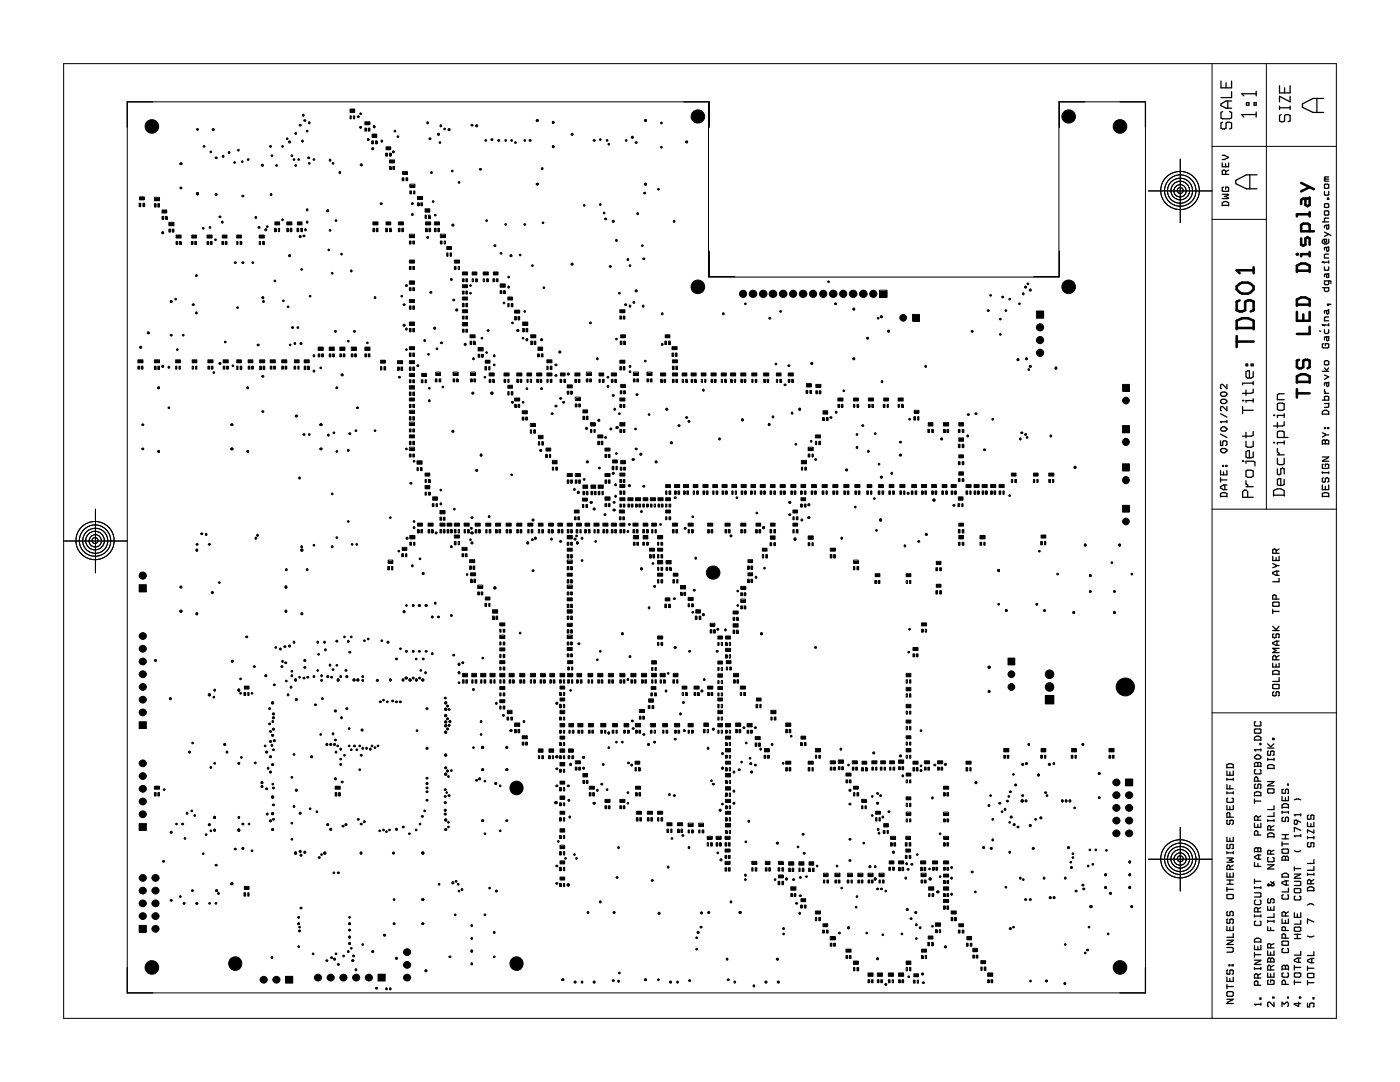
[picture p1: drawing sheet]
<svg xmlns="http://www.w3.org/2000/svg" width="279mm" height="216mm" viewBox="0 0 279 216" stroke-linecap="round" stroke-linejoin="round" font-family="sans-serif">
<g fill="#000" stroke="#000" stroke-width=".2">
<path d="M36 37.4h.3v.2h-.3z" fill-rule="evenodd"/>
<path d="M36 32.6h.3v.2h-.3z" fill-rule="evenodd"/>
<path d="M36 32.6h.3v.2h-.3z" fill-rule="evenodd"/>
<path d="M39.3 38.5h.3v.3h-.3z" fill-rule="evenodd"/>
<path d="M39.3 38.5h.3v.3h-.3z" fill-rule="evenodd"/>
<path d="M39.3 38.5h.3v.3h-.3z" fill-rule="evenodd"/>
<path d="M39.3 25.7h.3v.2h-.3z" fill-rule="evenodd"/>
<path d="M42.4 25.7h.3v.3h-.3z" fill-rule="evenodd"/>
<path d="M43 38.7h.3v.3h-.3z" fill-rule="evenodd"/>
<path d="M43 31.4h.3v.2h-.3z" fill-rule="evenodd"/>
<path d="M44.4 31.1h.3v.3h-.3z" fill-rule="evenodd"/>
<path d="M45.6 30.3h.2v.3h-.2z" fill-rule="evenodd"/>
<path d="M48.3 39h.3v.2h-.3z" fill-rule="evenodd"/>
<path d="M52.2 32.9l.3-.1v.3h-.3z" fill-rule="evenodd"/>
<path d="M53.8 29.1h.3v.2h-.3z" fill-rule="evenodd"/>
<path d="M54 38.7h.2v.3h-.2z" fill-rule="evenodd"/>
<path d="M57.7 28.1l.2 .1v.3h-.3z" fill-rule="evenodd"/>
<path d="M58.9 26.5h.2v.3h-.2z" fill-rule="evenodd"/>
<path d="M59.8 24.9h.3v.2h-.3z" fill-rule="evenodd"/>
<path d="M60.3 28h.2v.3h-.2z" fill-rule="evenodd"/>
<path d="M60.4 22.8h.3v.3h-.3z" fill-rule="evenodd"/>
<path d="M60.7 23.9h.3v.3h-.3z" fill-rule="evenodd"/>
<path d="M61.4 31.4h.4v.2h-.4z" fill-rule="evenodd"/>
<path d="M61.6 24.4h.2v.3h-.2z" fill-rule="evenodd"/>
<path d="M65.8 31.8h.2v.3h-.2z" fill-rule="evenodd"/>
<path d="M67.7 34.3h.2v.3h-.2z" fill-rule="evenodd"/>
<path d="M71.4 23.2h.3v.2h-.3z" fill-rule="evenodd"/>
<path d="M71.9 32.8l.4-.1v.4h-.4z" fill-rule="evenodd"/>
<path d="M74.2 29.6l.3-.1v.3h-.3z" fill-rule="evenodd"/>
<path d="M74.6 25.1h.2v.3h-.2z" fill-rule="evenodd"/>
<path d="M74.6 25.1h.2v.3h-.2z" fill-rule="evenodd"/>
<path d="M76.1 28h.2v.3h-.2z" fill-rule="evenodd"/>
<path d="M85.2 24.4h.3v.3h-.3z" fill-rule="evenodd"/>
<path d="M85.7 27.6h.3v.2h-.3z" fill-rule="evenodd"/>
<path d="M86 34.3h.2v.3h-.2z" fill-rule="evenodd"/>
<path d="M87.4 26.6h.3v.4h-.3z" fill-rule="evenodd"/>
<path d="M87.9 25h.2v.3h-.2z" fill-rule="evenodd"/>
<path d="M89.5 25.7h.3v.3h-.3z" fill-rule="evenodd"/>
<path d="M94 24.9h.4v.2h-.4z" fill-rule="evenodd"/>
<path d="M95 24.9l.3 .1v.3h-.3z" fill-rule="evenodd"/>
<path d="M95.7 33.7h.3v.2h-.3z" fill-rule="evenodd"/>
<path d="M98 27.7h.3v.3h-.3z" fill-rule="evenodd"/>
<path d="M99.4 27.9h.3v.2h-.3z" fill-rule="evenodd"/>
<path d="M105.6 27.9h.3v.2h-.3z" fill-rule="evenodd"/>
<path d="M107.1 23.9h.3v.3h-.3z" fill-rule="evenodd"/>
<path d="M107.1 36.6h.3v.3h-.3z" fill-rule="evenodd"/>
<path d="M107.1 23.9h.3v.3h-.3z" fill-rule="evenodd"/>
<path d="M107.1 36.6h.3v.3h-.3z" fill-rule="evenodd"/>
<path d="M108.1 33.5h.2v.3h-.2z" fill-rule="evenodd"/>
<path d="M110.3 24.3h.2v.3h-.2z" fill-rule="evenodd"/>
<path d="M110.3 24.3h.2v.3h-.2z" fill-rule="evenodd"/>
<path d="M110.3 29.1h.2v.3h-.2z" fill-rule="evenodd"/>
<path d="M110.3 29.1h.2v.3h-.2z" fill-rule="evenodd"/>
<path d="M114.1 26.6h.2v.4h-.3z" fill-rule="evenodd"/>
<path d="M118.4 27.9h.3v.2h-.3z" fill-rule="evenodd"/>
<path d="M126.1 27.2h.3v.3h-.4z" fill-rule="evenodd"/>
<path d="M126.8 28.3h.3v.3h-.3z" fill-rule="evenodd"/>
<path d="M128.5 38.4h.3v.2h-.3z" fill-rule="evenodd"/>
<path d="M128.7 23.9h.3v.3h-.3z" fill-rule="evenodd"/>
<path d="M128.7 23.9h.3v.3h-.3z" fill-rule="evenodd"/>
<path d="M128.7 36.6h.3v.3h-.3z" fill-rule="evenodd"/>
<path d="M128.7 36.6h.3v.3h-.3z" fill-rule="evenodd"/>
<path d="M128.7 36.6h.3v.3h-.3z" fill-rule="evenodd"/>
<path d="M136.9 28.1l.3 .1v.3h-.3z" fill-rule="evenodd"/>
<path d="M32.3 46.3h.3v.3h-.3z" fill-rule="evenodd"/>
<path d="M39.1 54.8h.2v.3h-.2z" fill-rule="evenodd"/>
<path d="M43.8 43.1h.3v.3h-.3z" fill-rule="evenodd"/>
<path d="M44.2 44.2h.3v.3h-.3z" fill-rule="evenodd"/>
<path d="M46.8 52.3h.3v.2h-.3z" fill-rule="evenodd"/>
<path d="M48.3 52.3h.3v.2h-.3z" fill-rule="evenodd"/>
<path d="M50.9 43.2h.3v.4h-.3z" fill-rule="evenodd"/>
<path d="M51.5 45.3h.3v.2h-.3z" fill-rule="evenodd"/>
<path d="M52.3 59.3l.3-.1v.4h-.3z" fill-rule="evenodd"/>
<path d="M52.9 45.7h.3v.3h-.3z" fill-rule="evenodd"/>
<path d="M57.6 50.9h.3v.3h-.3z" fill-rule="evenodd"/>
<path d="M59.7 47.1h.4v.3h-.3z" fill-rule="evenodd"/>
<path d="M60.5 47h.3v.2h-.3z" fill-rule="evenodd"/>
<path d="M60.8 45.7h.3v.3h-.3z" fill-rule="evenodd"/>
<path d="M61.2 44.2h.2v.3h-.2z" fill-rule="evenodd"/>
<path d="M61.2 41.7h.2v.3h-.2z" fill-rule="evenodd"/>
<path d="M65.2 41.9h.4v.3h-.3z" fill-rule="evenodd"/>
<path d="M70 53.9h.2v.3h-.2z" fill-rule="evenodd"/>
<path d="M74.7 59.2h.3v.4h-.3z" fill-rule="evenodd"/>
<path d="M75.9 40.5h.3v.3h-.3z" fill-rule="evenodd"/>
<path d="M82.2 42.7h.2v.3h-.2z" fill-rule="evenodd"/>
<path d="M85.2 47.2h.3v.3h-.3z" fill-rule="evenodd"/>
<path d="M85.8 58.2h.3v.3h-.3z" fill-rule="evenodd"/>
<path d="M90 55.6h.2v.3h-.2z" fill-rule="evenodd"/>
<path d="M90.2 44.8h.3v.3h-.3z" fill-rule="evenodd"/>
<path d="M90.4 59.7h.3v.3h-.3z" fill-rule="evenodd"/>
<path d="M98.6 48.9h.3v.2h-.3z" fill-rule="evenodd"/>
<path d="M101.4 57.1h.2v.3h-.2z" fill-rule="evenodd"/>
<path d="M101.8 50.9h.3v.3h-.3z" fill-rule="evenodd"/>
<path d="M114.1 52.5l.2 .1v.3h-.3z" fill-rule="evenodd"/>
<path d="M120.7 43.6h.3v.2h-.3z" fill-rule="evenodd"/>
<path d="M121.6 53.1h.4v.2h-.4z" fill-rule="evenodd"/>
<path d="M122.2 44.1l.3-.1v.3h-.3z" fill-rule="evenodd"/>
<path d="M122.9 47.8h.2v.3h-.2z" fill-rule="evenodd"/>
<path d="M125.2 51.6h.2v.3h-.2z" fill-rule="evenodd"/>
<path d="M126.8 57.9h.3v.3h-.3z" fill-rule="evenodd"/>
<path d="M127.1 42.5h.3v.3h-.3z" fill-rule="evenodd"/>
<path d="M128.3 51.5h.3v.3h-.3z" fill-rule="evenodd"/>
<path d="M134.4 44h.3v.3h-.3z" fill-rule="evenodd"/>
<path d="M200 59.2h.3v.2h-.3z" fill-rule="evenodd"/>
<path d="M204.1 58.5h.2v.3h-.2z" fill-rule="evenodd"/>
<path d="M204.5 57.2l.3-.1v.3h-.3z" fill-rule="evenodd"/>
<path d="M205.4 57.8l.4-.1v.3h-.3z" fill-rule="evenodd"/>
<path d="M27.9 69.2h.3v.3h-.3z" fill-rule="evenodd"/>
<path d="M29.5 66.2l.2 .1v.3h-.3z" fill-rule="evenodd"/>
<path d="M32.3 73h.3v.3h-.3z" fill-rule="evenodd"/>
<path d="M33.6 73.1h.2v.3h-.2z" fill-rule="evenodd"/>
<path d="M34 66.8h.3v.2h-.3z" fill-rule="evenodd"/>
<path d="M34 60.1l.3-.1v.3h-.3z" fill-rule="evenodd"/>
<path d="M38.4 60.7h.3v.2h-.3z" fill-rule="evenodd"/>
<path d="M39.1 62.3h.2v.3h-.2z" fill-rule="evenodd"/>
<path d="M43.8 72.3l.3 .1v.3h-.3z" fill-rule="evenodd"/>
<path d="M51.4 68.7h.3v.3h-.3z" fill-rule="evenodd"/>
<path d="M52.3 75h.3v.2h-.3z" fill-rule="evenodd"/>
<path d="M52.5 60h.2v.3h-.2z" fill-rule="evenodd"/>
<path d="M58.2 65.2h.3v.3h-.3z" fill-rule="evenodd"/>
<path d="M58.7 68.4h.3v.3h-.3z" fill-rule="evenodd"/>
<path d="M60 68.4h.2v.3h-.3z" fill-rule="evenodd"/>
<path d="M62.5 70.8h.3v.4h-.3z" fill-rule="evenodd"/>
<path d="M62.5 73.9h.3v.3h-.3z" fill-rule="evenodd"/>
<path d="M66.8 66h.3v.2h-.3z" fill-rule="evenodd"/>
<path d="M68.2 74.6l.2 .1v.3h-.3z" fill-rule="evenodd"/>
<path d="M70.6 66h.3v.2h-.3z" fill-rule="evenodd"/>
<path d="M79.6 75.2h.3v.2h-.3z" fill-rule="evenodd"/>
<path d="M80.5 60.7h.3v.2h-.3z" fill-rule="evenodd"/>
<path d="M80.5 64.7h.3v.4h-.3z" fill-rule="evenodd"/>
<path d="M81 65.5h.2v.3h-.2z" fill-rule="evenodd"/>
<path d="M84.6 67.8h.3v.3h-.3z" fill-rule="evenodd"/>
<path d="M86.6 65.4l.3-.1v.3h-.3z" fill-rule="evenodd"/>
<path d="M87.9 68.3h.4v.2h-.4z" fill-rule="evenodd"/>
<path d="M91 61.8l.3-.1v.3h-.3z" fill-rule="evenodd"/>
<path d="M92.7 68.6h.3v.3h-.3z" fill-rule="evenodd"/>
<path d="M94.2 78.3h.3v.3h-.3z" fill-rule="evenodd"/>
<path d="M94.4 71.4h.2v.3h-.2z" fill-rule="evenodd"/>
<path d="M97.3 65.8h.3v.3h-.3z" fill-rule="evenodd"/>
<path d="M98 78.3h.3v.3h-.3z" fill-rule="evenodd"/>
<path d="M98 78.3h.3v.3h-.3z" fill-rule="evenodd"/>
<path d="M98.5 70.8h.3v.4h-.3z" fill-rule="evenodd"/>
<path d="M103.2 65.8h.3v.3h-.3z" fill-rule="evenodd"/>
<path d="M103.2 65.8h.3v.3h-.3z" fill-rule="evenodd"/>
<path d="M105 67.6h.3v.3h-.3z" fill-rule="evenodd"/>
<path d="M105 67.6h.3v.3h-.3z" fill-rule="evenodd"/>
<path d="M108 67.6h.2v.3h-.3z" fill-rule="evenodd"/>
<path d="M107.9 77.4h.3v.3h-.3z" fill-rule="evenodd"/>
<path d="M110.8 72.7h.3v.2h-.3z" fill-rule="evenodd"/>
<path d="M110.8 74.8h.3v.2h-.3z" fill-rule="evenodd"/>
<path d="M111.5 70.1h.4v.3h-.3z" fill-rule="evenodd"/>
<path d="M111.7 79.4h.3v.2h-.3z" fill-rule="evenodd"/>
<path d="M113.3 74.5h.3v.3h-.3z" fill-rule="evenodd"/>
<path d="M117.7 64.3h.3v.2h-.3z" fill-rule="evenodd"/>
<path d="M119.1 71.4h.2v.3h-.2z" fill-rule="evenodd"/>
<path d="M121.2 76.9h.2v.3h-.2z" fill-rule="evenodd"/>
<path d="M122.2 78.8h.3v.2h-.3z" fill-rule="evenodd"/>
<path d="M124.7 60.7h.3v.2h-.3z" fill-rule="evenodd"/>
<path d="M125.6 73h.2v.3h-.2z" fill-rule="evenodd"/>
<path d="M125.6 60.9h.2v.3h-.2z" fill-rule="evenodd"/>
<path d="M126.4 60.2h.2v.3h-.2z" fill-rule="evenodd"/>
<path d="M127 78.6h.3v.3h-.3z" fill-rule="evenodd"/>
<path d="M128.2 60.9h.3v.3h-.3z" fill-rule="evenodd"/>
<path d="M132 62.5h.3v.3h-.3z" fill-rule="evenodd"/>
<path d="M132 68.6h.3v.3h-.3z" fill-rule="evenodd"/>
<path d="M140.3 77.7h.2v.3h-.2z" fill-rule="evenodd"/>
<path d="M144.2 62.5h.3v.3h-.3z" fill-rule="evenodd"/>
<path d="M153.5 63.4h.3v.2h-.3z" fill-rule="evenodd"/>
<path d="M156.5 76.7h.3v.2h-.3z" fill-rule="evenodd"/>
<path d="M157.3 72.9h.3v.2h-.3z" fill-rule="evenodd"/>
<path d="M161.9 72.3l.3 .1v.3h-.3z" fill-rule="evenodd"/>
<path d="M166.6 60.5h.3v.2h-.3z" fill-rule="evenodd"/>
<path d="M170.2 61.6l.4-.1v.3h-.4z" fill-rule="evenodd"/>
<path d="M170.2 71.5l.4-.1v.3h-.4z" fill-rule="evenodd"/>
<path d="M175.7 63.1h.4v.3h-.4z" fill-rule="evenodd"/>
<path d="M175.9 76h.2v.3h-.2z" fill-rule="evenodd"/>
<path d="M177.2 66l.3-.1v.3h-.3z" fill-rule="evenodd"/>
<path d="M184.6 73h.3v.3h-.3z" fill-rule="evenodd"/>
<path d="M193.9 66h.3v.2h-.3z" fill-rule="evenodd"/>
<path d="M197.1 61.9h.3v.2h-.3z" fill-rule="evenodd"/>
<path d="M203.1 71.6h.2v.3h-.3z" fill-rule="evenodd"/>
<path d="M204.8 71.4h.2v.3h-.3z" fill-rule="evenodd"/>
<path d="M205.4 73h.4v.3h-.3z" fill-rule="evenodd"/>
<path d="M210.6 73.3h.3v.3h-.3z" fill-rule="evenodd"/>
<path d="M210.6 73.3h.3v.3h-.3z" fill-rule="evenodd"/>
<path d="M28.3 89.5h.3v.2h-.3z" fill-rule="evenodd"/>
<path d="M28.3 84.6h.3v.3h-.3z" fill-rule="evenodd"/>
<path d="M46.1 89.5h.3v.2h-.3z" fill-rule="evenodd"/>
<path d="M46.1 89.5h.3v.2h-.3z" fill-rule="evenodd"/>
<path d="M46.1 89.5h.3v.2h-.3z" fill-rule="evenodd"/>
<path d="M46.1 84.6h.3v.3h-.3z" fill-rule="evenodd"/>
<path d="M46.1 84.6h.3v.3h-.3z" fill-rule="evenodd"/>
<path d="M52.3 82h.3v.2h-.3z" fill-rule="evenodd"/>
<path d="M59 82.9h.3v.3h-.3z" fill-rule="evenodd"/>
<path d="M59.7 95.2h.2v.3h-.2z" fill-rule="evenodd"/>
<path d="M60.5 86.6h.3v.2h-.3z" fill-rule="evenodd"/>
<path d="M63.9 84.6h.3v.3h-.3z" fill-rule="evenodd"/>
<path d="M63.9 89.5h.3v.2h-.3z" fill-rule="evenodd"/>
<path d="M63.9 89.5h.3v.2h-.3z" fill-rule="evenodd"/>
<path d="M63.9 84.6h.3v.3h-.3z" fill-rule="evenodd"/>
<path d="M63.9 84.6h.3v.3h-.3z" fill-rule="evenodd"/>
<path d="M65.4 86.7h.2v.3h-.2z" fill-rule="evenodd"/>
<path d="M69.4 89.7h.2v.3h-.2z" fill-rule="evenodd"/>
<path d="M69.7 86.4h.3v.2h-.3z" fill-rule="evenodd"/>
<path d="M71.2 81.2h.3v.3h-.3z" fill-rule="evenodd"/>
<path d="M81.9 96.3h.3v.3h-.3z" fill-rule="evenodd"/>
<path d="M85.6 79.8h.2v.3h-.2z" fill-rule="evenodd"/>
<path d="M90.3 85.9h.2v.3h-.3z" fill-rule="evenodd"/>
<path d="M94.9 93.8l.4-.1v.3h-.3z" fill-rule="evenodd"/>
<path d="M95.9 90.7h.2v.3h-.2z" fill-rule="evenodd"/>
<path d="M95.9 90.7h.2v.3h-.2z" fill-rule="evenodd"/>
<path d="M107.7 89.8l.4-.1v.3h-.3z" fill-rule="evenodd"/>
<path d="M110 82.4h.4v.3h-.4z" fill-rule="evenodd"/>
<path d="M110.8 80.9h.3v.2h-.3z" fill-rule="evenodd"/>
<path d="M112.3 80.1h.3v.3h-.3z" fill-rule="evenodd"/>
<path d="M114.5 97.5h.3v.3h-.3z" fill-rule="evenodd"/>
<path d="M115.3 98.1h.2v.3h-.2z" fill-rule="evenodd"/>
<path d="M115.3 98.1h.2v.3h-.2z" fill-rule="evenodd"/>
<path d="M115.3 98.1h.2v.3h-.2z" fill-rule="evenodd"/>
<path d="M117 85.3h.2v.3h-.3z" fill-rule="evenodd"/>
<path d="M117 92.1l.4-.1v.3h-.3z" fill-rule="evenodd"/>
<path d="M119.3 83.8l.4-.1v.3h-.3z" fill-rule="evenodd"/>
<path d="M120.7 87.2h.3v.2h-.3z" fill-rule="evenodd"/>
<path d="M122.2 94.3h.3v.3h-.3z" fill-rule="evenodd"/>
<path d="M122.6 81.5h.2v.3h-.2z" fill-rule="evenodd"/>
<path d="M122.7 98.9h.3v.3h-.3z" fill-rule="evenodd"/>
<path d="M122.7 96.6h.3v.3h-.3z" fill-rule="evenodd"/>
<path d="M123 85.2h.3v.3h-.3z" fill-rule="evenodd"/>
<path d="M123 85.2h.3v.3h-.3z" fill-rule="evenodd"/>
<path d="M125.5 96.7l.3 .1v.3h-.3z" fill-rule="evenodd"/>
<path d="M126.2 91.6h.3v.2h-.3z" fill-rule="evenodd"/>
<path d="M126.2 91.6h.3v.2h-.3z" fill-rule="evenodd"/>
<path d="M126.8 89.5h.3v.2h-.3z" fill-rule="evenodd"/>
<path d="M127.7 90.5h.3v.3h-.3z" fill-rule="evenodd"/>
<path d="M128.3 96.9h.3v.2h-.3z" fill-rule="evenodd"/>
<path d="M130.8 92.1l.3-.1v.3h-.3z" fill-rule="evenodd"/>
<path d="M132.9 81.6l.3-.1v.3h-.3z" fill-rule="evenodd"/>
<path d="M133.8 88.3l.3-.1v.3h-.3z" fill-rule="evenodd"/>
<path d="M134.6 99.2h.3v.2h-.3z" fill-rule="evenodd"/>
<path d="M135.4 84.8h.3v.2h-.3z" fill-rule="evenodd"/>
<path d="M136.9 83.2h.3v.2h-.3z" fill-rule="evenodd"/>
<path d="M143.5 87.4h.2v.3h-.2z" fill-rule="evenodd"/>
<path d="M148.1 83.6h.2v.3h-.2z" fill-rule="evenodd"/>
<path d="M148.1 83.6h.2v.3h-.2z" fill-rule="evenodd"/>
<path d="M153.4 84.6h.2v.3h-.2z" fill-rule="evenodd"/>
<path d="M153.4 84.6h.2v.3h-.2z" fill-rule="evenodd"/>
<path d="M154.1 83h.3v.3h-.3z" fill-rule="evenodd"/>
<path d="M158 82.3h.2v.3h-.2z" fill-rule="evenodd"/>
<path d="M159.5 81.5h.2v.3h-.2z" fill-rule="evenodd"/>
<path d="M159.5 81.5h.2v.3h-.2z" fill-rule="evenodd"/>
<path d="M162.6 91.6h.3v.2h-.3z" fill-rule="evenodd"/>
<path d="M165.7 83.2h.3v.2h-.3z" fill-rule="evenodd"/>
<path d="M166.8 82.1h.2v.3h-.2z" fill-rule="evenodd"/>
<path d="M168.8 93.7l.3-.1v.3h-.3z" fill-rule="evenodd"/>
<path d="M170.9 89.1h.2v.3h-.2z" fill-rule="evenodd"/>
<path d="M172 84.8h.3v.2h-.3z" fill-rule="evenodd"/>
<path d="M173.2 89.9h.2v.3h-.2z" fill-rule="evenodd"/>
<path d="M175.7 95.1h.4v.3h-.4z" fill-rule="evenodd"/>
<path d="M177.9 94.3h.2v.3h-.2z" fill-rule="evenodd"/>
<path d="M179.5 90.7h.4v.3h-.3z" fill-rule="evenodd"/>
<path d="M179.6 88.1h.3v.2h-.3z" fill-rule="evenodd"/>
<path d="M181 98.3h.4v.3h-.3z" fill-rule="evenodd"/>
<path d="M186.3 99.6h.3v.3h-.4z" fill-rule="evenodd"/>
<path d="M186.3 99.6h.3v.3h-.4z" fill-rule="evenodd"/>
<path d="M187.8 87.4h.3v.3h-.3z" fill-rule="evenodd"/>
<path d="M193 86.8h.2v.4h-.2z" fill-rule="evenodd"/>
<path d="M193.1 82.6h.3v.2h-.3z" fill-rule="evenodd"/>
<path d="M194.6 82.4h.3v.3h-.3z" fill-rule="evenodd"/>
<path d="M196.3 89.6h.3v.3h-.3z" fill-rule="evenodd"/>
<path d="M203.5 87.4h.2v.3h-.2z" fill-rule="evenodd"/>
<path d="M203.8 86.2h.3v.3h-.3z" fill-rule="evenodd"/>
<path d="M204.5 86.6h.3v.2h-.3z" fill-rule="evenodd"/>
<path d="M209.6 86.8h.2v.4h-.2z" fill-rule="evenodd"/>
<path d="M214.4 93.1h.3v.3h-.3z" fill-rule="evenodd"/>
<path d="M214.4 93.1h.3v.3h-.3z" fill-rule="evenodd"/>
<path d="M214.4 93.1h.3v.3h-.3z" fill-rule="evenodd"/>
<path d="M35.9 117h.4v.3h-.3z" fill-rule="evenodd"/>
<path d="M39.2 109.6h.2v.3h-.2z" fill-rule="evenodd"/>
<path d="M39.2 109.6h.2v.3h-.2z" fill-rule="evenodd"/>
<path d="M39.2 108.5h.3v.2h-.3z" fill-rule="evenodd"/>
<path d="M40.1 106.4h.3v.2h-.3z" fill-rule="evenodd"/>
<path d="M41 106.5h.3v.3h-.3z" fill-rule="evenodd"/>
<path d="M41.6 108.5h.3v.2h-.3z" fill-rule="evenodd"/>
<path d="M42.2 118.1h.3v.3h-.3z" fill-rule="evenodd"/>
<path d="M50.9 107.3h.3v.3h-.3z" fill-rule="evenodd"/>
<path d="M51.3 106.7h.2v.3h-.2z" fill-rule="evenodd"/>
<path d="M56.9 117h.3v.3h-.3z" fill-rule="evenodd"/>
<path d="M56.9 117h.3v.3h-.3z" fill-rule="evenodd"/>
<path d="M56.9 117h.3v.3h-.3z" fill-rule="evenodd"/>
<path d="M57 113.5h.3v.3h-.3z" fill-rule="evenodd"/>
<path d="M60.1 108.9h.2v.4h-.2z" fill-rule="evenodd"/>
<path d="M60.1 109.7l.3-.1v.3h-.3z" fill-rule="evenodd"/>
<path d="M60.1 109.7l.3-.1v.3h-.3z" fill-rule="evenodd"/>
<path d="M61.2 113.5h.2v.3h-.2z" fill-rule="evenodd"/>
<path d="M66.2 108.9h.2v.4h-.2z" fill-rule="evenodd"/>
<path d="M81.1 107.3h.3v.3h-.3z" fill-rule="evenodd"/>
<path d="M82.2 112.8h.2v.3h-.2z" fill-rule="evenodd"/>
<path d="M82.5 105.1h.3v.3h-.3z" fill-rule="evenodd"/>
<path d="M84.3 114.3h.3v.3h-.3z" fill-rule="evenodd"/>
<path d="M87.9 100.4h.2v.3h-.2z" fill-rule="evenodd"/>
<path d="M90 108.9h.2v.4h-.2z" fill-rule="evenodd"/>
<path d="M94 106.2h.4v.3h-.4z" fill-rule="evenodd"/>
<path d="M94 106.2h.4v.3h-.4z" fill-rule="evenodd"/>
<path d="M94 106.2h.4v.3h-.4z" fill-rule="evenodd"/>
<path d="M94 103.2h.4v.2h-.4z" fill-rule="evenodd"/>
<path d="M94 108.2h.4v.3h-.4z" fill-rule="evenodd"/>
<path d="M97.5 102.9h.2v.3h-.2z" fill-rule="evenodd"/>
<path d="M98.6 117.2h.3v.3h-.3z" fill-rule="evenodd"/>
<path d="M98.6 117.2h.3v.3h-.3z" fill-rule="evenodd"/>
<path d="M105.2 108.2h.2v.3h-.2z" fill-rule="evenodd"/>
<path d="M105.2 108.2h.2v.3h-.2z" fill-rule="evenodd"/>
<path d="M106.2 103.7l.3-.1v.3h-.3z" fill-rule="evenodd"/>
<path d="M106.2 113.8h.3v.2h-.3z" fill-rule="evenodd"/>
<path d="M106.7 107.3h.3v.3h-.3z" fill-rule="evenodd"/>
<path d="M106.7 107.3h.3v.3h-.3z" fill-rule="evenodd"/>
<path d="M110 107.4h.2v.3h-.2z" fill-rule="evenodd"/>
<path d="M111.7 107.9h.3v.3h-.3z" fill-rule="evenodd"/>
<path d="M114.6 107.5l.3-.1v.3h-.3z" fill-rule="evenodd"/>
<path d="M115.1 108.2h.2v.3h-.2z" fill-rule="evenodd"/>
<path d="M115.1 108.2h.2v.3h-.2z" fill-rule="evenodd"/>
<path d="M115.1 108.2h.2v.3h-.2z" fill-rule="evenodd"/>
<path d="M116 107.3h.3v.3h-.3z" fill-rule="evenodd"/>
<path d="M117.8 100.1h.3v.3h-.3z" fill-rule="evenodd"/>
<path d="M117.8 100.1h.3v.3h-.3z" fill-rule="evenodd"/>
<path d="M118.4 101.5l.3-.1v.3h-.3z" fill-rule="evenodd"/>
<path d="M122.4 100.1h.3v.3h-.3z" fill-rule="evenodd"/>
<path d="M122.4 101.7h.3v.2h-.3z" fill-rule="evenodd"/>
<path d="M122.4 101.7h.3v.2h-.3z" fill-rule="evenodd"/>
<path d="M125.2 105.9h.2v.3h-.2z" fill-rule="evenodd"/>
<path d="M125.5 104.5h.3v.3h-.3z" fill-rule="evenodd"/>
<path d="M127.9 113.3h.2v.4h-.2z" fill-rule="evenodd"/>
<path d="M127.9 101.9h.2v.3h-.2z" fill-rule="evenodd"/>
<path d="M127.9 113.3h.2v.4h-.2z" fill-rule="evenodd"/>
<path d="M134.4 119.3h.3v.3h-.3z" fill-rule="evenodd"/>
<path d="M138.4 117.7h.3v.2h-.3z" fill-rule="evenodd"/>
<path d="M138.7 111.2h.3v.3h-.3z" fill-rule="evenodd"/>
<path d="M150.8 115h.2v.3h-.2z" fill-rule="evenodd"/>
<path d="M152.3 105.1h.2v.3h-.2z" fill-rule="evenodd"/>
<path d="M152.3 105.1h.2v.3h-.2z" fill-rule="evenodd"/>
<path d="M152.3 105.1h.2v.3h-.2z" fill-rule="evenodd"/>
<path d="M157.5 100.1h.3v.3h-.3z" fill-rule="evenodd"/>
<path d="M157.5 102.6h.3v.2h-.3z" fill-rule="evenodd"/>
<path d="M157.5 100.1h.3v.3h-.3z" fill-rule="evenodd"/>
<path d="M158.5 107.4h.3v.3h-.3z" fill-rule="evenodd"/>
<path d="M158.5 107.4h.3v.3h-.3z" fill-rule="evenodd"/>
<path d="M158.5 107.4h.3v.3h-.3z" fill-rule="evenodd"/>
<path d="M159.9 103.6h.2v.3h-.2z" fill-rule="evenodd"/>
<path d="M161.2 100.6h.4v.3h-.3z" fill-rule="evenodd"/>
<path d="M161.3 103.2h.3v.2h-.3z" fill-rule="evenodd"/>
<path d="M161.3 103.2h.3v.2h-.3z" fill-rule="evenodd"/>
<path d="M167.9 107.3h.2v.3h-.2z" fill-rule="evenodd"/>
<path d="M175.5 103.7l.4-.1v.3h-.3z" fill-rule="evenodd"/>
<path d="M175.5 103.7l.4-.1v.3h-.3z" fill-rule="evenodd"/>
<path d="M180.5 108.8h.2v.3h-.2z" fill-rule="evenodd"/>
<path d="M183.2 107.9h.3v.3h-.3z" fill-rule="evenodd"/>
<path d="M184.8 106.5h.2v.3h-.3z" fill-rule="evenodd"/>
<path d="M190.2 100.7h.3v.3h-.3z" fill-rule="evenodd"/>
<path d="M199.2 113.7h.2v.3h-.2z" fill-rule="evenodd"/>
<path d="M199.2 113.7h.2v.3h-.2z" fill-rule="evenodd"/>
<path d="M199.2 113.7h.2v.3h-.2z" fill-rule="evenodd"/>
<path d="M216.5 108.6h.2v.3h-.2z" fill-rule="evenodd"/>
<path d="M216.5 108.6h.2v.3h-.2z" fill-rule="evenodd"/>
<path d="M217.5 114.7h.2v.3h-.2z" fill-rule="evenodd"/>
<path d="M217.5 114.7h.2v.3h-.2z" fill-rule="evenodd"/>
<path d="M223.3 108.6h.3v.3h-.3z" fill-rule="evenodd"/>
<path d="M223.3 108.6h.3v.3h-.3z" fill-rule="evenodd"/>
<path d="M30.8 131.7l.4-.1v.3h-.3z" fill-rule="evenodd"/>
<path d="M33.9 139.2l.3 .1v.3h-.4z" fill-rule="evenodd"/>
<path d="M35.9 121.9l.4-.1v.3h-.3z" fill-rule="evenodd"/>
<path d="M35.9 121.9l.4-.1v.3h-.3z" fill-rule="evenodd"/>
<path d="M39.2 122.3h.2v.3h-.2z" fill-rule="evenodd"/>
<path d="M39.2 122.3h.2v.3h-.2z" fill-rule="evenodd"/>
<path d="M41.6 138.5h.3v.3h-.3z" fill-rule="evenodd"/>
<path d="M41.6 138.5h.3v.3h-.3z" fill-rule="evenodd"/>
<path d="M42.7 137.6h.3v.3h-.3z" fill-rule="evenodd"/>
<path d="M46.2 131.9l.3-.1v.3h-.3z" fill-rule="evenodd"/>
<path d="M47.6 137.6h.2v.3h-.2z" fill-rule="evenodd"/>
<path d="M47.6 137.6h.2v.3h-.2z" fill-rule="evenodd"/>
<path d="M47.6 137.6h.2v.3h-.2z" fill-rule="evenodd"/>
<path d="M49.1 127h.3v.2h-.3z" fill-rule="evenodd"/>
<path d="M50.6 132.9h.3v.2h-.3z" fill-rule="evenodd"/>
<path d="M52.9 134.7h.3v.3h-.3z" fill-rule="evenodd"/>
<path d="M54.6 136.5h.3v.3h-.3z" fill-rule="evenodd"/>
<path d="M55.8 129.3h.3v.4h-.3z" fill-rule="evenodd"/>
<path d="M56.1 132.9h.3v.2h-.3z" fill-rule="evenodd"/>
<path d="M56.3 131.8h.2v.3h-.2z" fill-rule="evenodd"/>
<path d="M56.7 128.9h.3v.2h-.3z" fill-rule="evenodd"/>
<path d="M56.9 132.1h.3v.3h-.3z" fill-rule="evenodd"/>
<path d="M56.9 121.8h.3v.3h-.3z" fill-rule="evenodd"/>
<path d="M56.9 121.8h.3v.3h-.3z" fill-rule="evenodd"/>
<path d="M57.4 138.5h.2v.3h-.2z" fill-rule="evenodd"/>
<path d="M57.6 128.8h.3v.3h-.3z" fill-rule="evenodd"/>
<path d="M58 137h.2v.3h-.2z" fill-rule="evenodd"/>
<path d="M58.1 134.7h.3v.3h-.3z" fill-rule="evenodd"/>
<path d="M58.6 128h.2v.3h-.2z" fill-rule="evenodd"/>
<path d="M58.8 135.6l.3-.1v.3h-.3z" fill-rule="evenodd"/>
<path d="M58.8 135.6l.3-.1v.3h-.3z" fill-rule="evenodd"/>
<path d="M59 139.5l.3-.1v.3h-.3z" fill-rule="evenodd"/>
<path d="M60.1 122.4l.3-.1v.3h-.3z" fill-rule="evenodd"/>
<path d="M60.5 135.2h.3v.2h-.3z" fill-rule="evenodd"/>
<path d="M60.7 133.1h.3v.2h-.3z" fill-rule="evenodd"/>
<path d="M60.6 131.7l.4-.1v.3h-.3z" fill-rule="evenodd"/>
<path d="M61.3 135h.3v.2h-.3z" fill-rule="evenodd"/>
<path d="M62.5 134.9h.3v.3h-.3z" fill-rule="evenodd"/>
<path d="M63.3 128h.2v.3h-.2z" fill-rule="evenodd"/>
<path d="M64.1 134.7h.2v.3h-.2z" fill-rule="evenodd"/>
<path d="M64.1 135.6h.2v.3h-.2z" fill-rule="evenodd"/>
<path d="M64.2 139.3h.3v.3h-.3z" fill-rule="evenodd"/>
<path d="M64.7 128h.2v.3h-.2z" fill-rule="evenodd"/>
<path d="M64.8 129.5h.3v.3h-.3z" fill-rule="evenodd"/>
<path d="M65.3 134.8l.3 .1v.3h-.3z" fill-rule="evenodd"/>
<path d="M65.8 132.6h.2v.3h-.2z" fill-rule="evenodd"/>
<path d="M66 135h.3v.2h-.3z" fill-rule="evenodd"/>
<path d="M67.4 135.5h.2v.3h-.2z" fill-rule="evenodd"/>
<path d="M67.4 135.5h.2v.3h-.2z" fill-rule="evenodd"/>
<path d="M67.4 135.5h.2v.3h-.2z" fill-rule="evenodd"/>
<path d="M67.9 134.9h.2v.3h-.2z" fill-rule="evenodd"/>
<path d="M68.9 133.7h.3v.2h-.3z" fill-rule="evenodd"/>
<path d="M69.1 134.8l.3 .1v.3h-.3z" fill-rule="evenodd"/>
<path d="M69.4 127.8h.2v.3h-.2z" fill-rule="evenodd"/>
<path d="M69.7 130h.3v.2h-.3z" fill-rule="evenodd"/>
<path d="M70.5 135.6l.3-.1v.3h-.3z" fill-rule="evenodd"/>
<path d="M70.5 135.6l.3-.1v.3h-.3z" fill-rule="evenodd"/>
<path d="M71.2 135.6l.4-.1v.3h-.3z" fill-rule="evenodd"/>
<path d="M71.2 135.6l.4-.1v.3h-.3z" fill-rule="evenodd"/>
<path d="M72.3 134.9h.2v.3h-.2z" fill-rule="evenodd"/>
<path d="M72.3 135.6h.2v.3h-.2z" fill-rule="evenodd"/>
<path d="M75.1 135.7l.4-.1v.3h-.3z" fill-rule="evenodd"/>
<path d="M77.3 128h.3v.3h-.3z" fill-rule="evenodd"/>
<path d="M77.8 135.5h.2v.3h-.2z" fill-rule="evenodd"/>
<path d="M77.8 135.5h.2v.3h-.2z" fill-rule="evenodd"/>
<path d="M78.2 139.8h.3v.2h-.3z" fill-rule="evenodd"/>
<path d="M79 131.4h.3v.2h-.3z" fill-rule="evenodd"/>
<path d="M80.3 135.5h.2v.3h-.2z" fill-rule="evenodd"/>
<path d="M80.3 135.5h.2v.3h-.2z" fill-rule="evenodd"/>
<path d="M80.5 121.9h.3v.3h-.3z" fill-rule="evenodd"/>
<path d="M80.9 135.2h.3v.2h-.3z" fill-rule="evenodd"/>
<path d="M80.9 135.2h.3v.2h-.3z" fill-rule="evenodd"/>
<path d="M80.9 135.2h.3v.2h-.3z" fill-rule="evenodd"/>
<path d="M81.6 135.6l.4-.1v.3h-.3z" fill-rule="evenodd"/>
<path d="M81.6 135.6l.4-.1v.3h-.3z" fill-rule="evenodd"/>
<path d="M83 135.5h.3v.3h-.3z" fill-rule="evenodd"/>
<path d="M83 135.5h.3v.3h-.3z" fill-rule="evenodd"/>
<path d="M83.5 129.8h.4v.3h-.4z" fill-rule="evenodd"/>
<path d="M83.5 120.7h.4v.2h-.4z" fill-rule="evenodd"/>
<path d="M83.5 120.7h.4v.2h-.4z" fill-rule="evenodd"/>
<path d="M84.2 135.6l.3-.1v.3h-.3z" fill-rule="evenodd"/>
<path d="M84.2 135.6l.3-.1v.3h-.3z" fill-rule="evenodd"/>
<path d="M84.3 131.4h.3v.2h-.3z" fill-rule="evenodd"/>
<path d="M84.8 134.1h.2v.3h-.2z" fill-rule="evenodd"/>
<path d="M84.9 129.8h.3v.3h-.3z" fill-rule="evenodd"/>
<path d="M84.9 120.7h.3v.2h-.3z" fill-rule="evenodd"/>
<path d="M84.9 120.7h.3v.2h-.3z" fill-rule="evenodd"/>
<path d="M86.2 130.3h.2v.3h-.2z" fill-rule="evenodd"/>
<path d="M86.8 120.2h.2v.3h-.2z" fill-rule="evenodd"/>
<path d="M87.4 123h.3v.2h-.3z" fill-rule="evenodd"/>
<path d="M88.7 139.2h.3v.2h-.3z" fill-rule="evenodd"/>
<path d="M90 122.7h.2v.3h-.2z" fill-rule="evenodd"/>
<path d="M90.4 130.6h.3v.2h-.3z" fill-rule="evenodd"/>
<path d="M91.5 134.1h.2v.3h-.2z" fill-rule="evenodd"/>
<path d="M91.5 132.4h.2v.3h-.2z" fill-rule="evenodd"/>
<path d="M91.5 134.1h.2v.3h-.2z" fill-rule="evenodd"/>
<path d="M91.5 132.4h.2v.3h-.2z" fill-rule="evenodd"/>
<path d="M115.4 128.3h.3v.3h-.3z" fill-rule="evenodd"/>
<path d="M124.1 126.3h.2v.3h-.2z" fill-rule="evenodd"/>
<path d="M124.1 126.3h.2v.3h-.2z" fill-rule="evenodd"/>
<path d="M125.2 135.4h.2v.4h-.2z" fill-rule="evenodd"/>
<path d="M125.6 130.9h.2v.3h-.2z" fill-rule="evenodd"/>
<path d="M129.4 121.1h.3v.3h-.3z" fill-rule="evenodd"/>
<path d="M132.8 137.7h.2v.3h-.2z" fill-rule="evenodd"/>
<path d="M134.6 129.1h.3v.2h-.3z" fill-rule="evenodd"/>
<path d="M134.6 129.1h.3v.2h-.3z" fill-rule="evenodd"/>
<path d="M137.5 129.8h.3v.3h-.3z" fill-rule="evenodd"/>
<path d="M139.9 137.8l.3-.1v.3h-.3z" fill-rule="evenodd"/>
<path d="M140.3 122.5h.2v.3h-.2z" fill-rule="evenodd"/>
<path d="M140.3 122.5h.2v.3h-.2z" fill-rule="evenodd"/>
<path d="M140.4 135.4h.3v.4h-.3z" fill-rule="evenodd"/>
<path d="M143 129.8h.3v.3h-.3z" fill-rule="evenodd"/>
<path d="M144.7 125.5h.2v.3h-.2z" fill-rule="evenodd"/>
<path d="M151.9 126.3h.2v.3h-.2z" fill-rule="evenodd"/>
<path d="M151.9 126.3h.2v.3h-.2z" fill-rule="evenodd"/>
<path d="M162.6 129.1h.3v.2h-.3z" fill-rule="evenodd"/>
<path d="M197.3 137.8h.3v.3h-.3z" fill-rule="evenodd"/>
<path d="M197.3 133h.3v.3h-.3z" fill-rule="evenodd"/>
<path d="M197.3 133h.3v.3h-.3z" fill-rule="evenodd"/>
<path d="M214.2 122.1h.2v.3h-.2z" fill-rule="evenodd"/>
<path d="M214.2 122.1h.2v.3h-.2z" fill-rule="evenodd"/>
<path d="M222.3 122.1h.2v.3h-.2z" fill-rule="evenodd"/>
<path d="M222.3 122.1h.2v.3h-.2z" fill-rule="evenodd"/>
<path d="M37.6 150l.4-.1v.3h-.3z" fill-rule="evenodd"/>
<path d="M42 153h.2v.3h-.2z" fill-rule="evenodd"/>
<path d="M44.7 148.4h.3v.3h-.3z" fill-rule="evenodd"/>
<path d="M45.2 149.9h.2v.3h-.2z" fill-rule="evenodd"/>
<path d="M50.8 152.1h.3v.2h-.3z" fill-rule="evenodd"/>
<path d="M52.1 156.8h.3v.3h-.3z" fill-rule="evenodd"/>
<path d="M52.2 156h.2v.3h-.3z" fill-rule="evenodd"/>
<path d="M53 150l.4-.1v.3h-.3z" fill-rule="evenodd"/>
<path d="M53.1 157.3h.3v.2h-.3z" fill-rule="evenodd"/>
<path d="M53.4 153.1h.2v.3h-.2z" fill-rule="evenodd"/>
<path d="M53.7 144.3h.3v.3h-.3z" fill-rule="evenodd"/>
<path d="M53.7 141.3h.3v.2h-.3z" fill-rule="evenodd"/>
<path d="M53.8 145.8h.3v.3h-.3z" fill-rule="evenodd"/>
<path d="M53.8 147.9l.3-.1v.3h-.3z" fill-rule="evenodd"/>
<path d="M53.8 154l.3-.1v.3h-.3z" fill-rule="evenodd"/>
<path d="M53.8 150.9h.3v.3h-.3z" fill-rule="evenodd"/>
<path d="M54.2 148.6h.2v.3h-.2z" fill-rule="evenodd"/>
<path d="M54.3 143.8h.3v.3h-.3z" fill-rule="evenodd"/>
<path d="M54.3 146.6h.3v.2h-.3z" fill-rule="evenodd"/>
<path d="M54.2 158.9h.4v.3h-.3z" fill-rule="evenodd"/>
<path d="M54.2 140.2l.4-.1v.3h-.3z" fill-rule="evenodd"/>
<path d="M54.3 146.6h.3v.2h-.3z" fill-rule="evenodd"/>
<path d="M54.2 140.2l.4-.1v.3h-.3z" fill-rule="evenodd"/>
<path d="M54.3 152.5h.3v.2h-.3z" fill-rule="evenodd"/>
<path d="M54.3 152.5h.3v.2h-.3z" fill-rule="evenodd"/>
<path d="M54.2 158.9h.4v.3h-.3z" fill-rule="evenodd"/>
<path d="M54.2 158.9h.4v.3h-.3z" fill-rule="evenodd"/>
<path d="M54.4 157.1h.3v.2h-.3z" fill-rule="evenodd"/>
<path d="M54.4 149.5h.3v.2h-.3z" fill-rule="evenodd"/>
<path d="M54.4 145.4h.3v.3h-.3z" fill-rule="evenodd"/>
<path d="M54.5 143l.2 .1v.3h-.3z" fill-rule="evenodd"/>
<path d="M54.4 142.4l.3-.1v.3h-.3z" fill-rule="evenodd"/>
<path d="M54.6 147.7l.3-.1v.3h-.3z" fill-rule="evenodd"/>
<path d="M59 157.6l.3-.1v.4h-.3z" fill-rule="evenodd"/>
<path d="M62 150.9h.3v.3h-.3z" fill-rule="evenodd"/>
<path d="M62.8 140.5h.3v.2h-.3z" fill-rule="evenodd"/>
<path d="M65.1 148.4h.3v.3h-.3z" fill-rule="evenodd"/>
<path d="M65.8 148.4h.4v.3h-.4z" fill-rule="evenodd"/>
<path d="M66.3 146.3h.3v.3h-.3z" fill-rule="evenodd"/>
<path d="M66.6 148.4h.3v.3h-.3z" fill-rule="evenodd"/>
<path d="M66.7 141.8l.4-.1v.3h-.3z" fill-rule="evenodd"/>
<path d="M66.8 147.5h.3v.3h-.3z" fill-rule="evenodd"/>
<path d="M66.7 155.3h.4v.3h-.3z" fill-rule="evenodd"/>
<path d="M66.9 149.9h.3v.3h-.3z" fill-rule="evenodd"/>
<path d="M67.9 152.4h.2v.3h-.2z" fill-rule="evenodd"/>
<path d="M67.9 149.3h.2v.3h-.2z" fill-rule="evenodd"/>
<path d="M68 143.1h.3v.3h-.3z" fill-rule="evenodd"/>
<path d="M68.1 155.9h.3v.3h-.3z" fill-rule="evenodd"/>
<path d="M69.1 141.3h.3v.2h-.3z" fill-rule="evenodd"/>
<path d="M70.6 148.7h.3v.3h-.3z" fill-rule="evenodd"/>
<path d="M71.9 150.6h.4v.2h-.4z" fill-rule="evenodd"/>
<path d="M72.1 145.6l.3-.1v.3h-.3z" fill-rule="evenodd"/>
<path d="M72.3 149.2h.2v.3h-.2z" fill-rule="evenodd"/>
<path d="M73 149.2h.3v.3h-.3z" fill-rule="evenodd"/>
<path d="M73.8 149.3h.2v.3h-.2z" fill-rule="evenodd"/>
<path d="M75.8 139.9h.3v.3h-.3z" fill-rule="evenodd"/>
<path d="M79 139.9h.3v.3h-.3z" fill-rule="evenodd"/>
<path d="M79.7 139.9h.3v.3h-.3z" fill-rule="evenodd"/>
<path d="M85.1 141.3h.3v.2h-.3z" fill-rule="evenodd"/>
<path d="M85.1 149.1l.3 .1v.3h-.3z" fill-rule="evenodd"/>
<path d="M85.1 155.2h.3v.2h-.3z" fill-rule="evenodd"/>
<path d="M85.1 157.9h.3v.2h-.3z" fill-rule="evenodd"/>
<path d="M85.1 159.6h.3v.2h-.3z" fill-rule="evenodd"/>
<path d="M85.1 157.1h.3v.2h-.3z" fill-rule="evenodd"/>
<path d="M85.1 156.2h.3v.3h-.3z" fill-rule="evenodd"/>
<path d="M88.7 158.8h.3v.2h-.3z" fill-rule="evenodd"/>
<path d="M88.7 157.4h.3v.3h-.3z" fill-rule="evenodd"/>
<path d="M88.8 140.2l.3-.1v.3h-.3z" fill-rule="evenodd"/>
<path d="M88.8 153l.3 .1v.3h-.3z" fill-rule="evenodd"/>
<path d="M88.8 146l.3-.1v.4h-.3z" fill-rule="evenodd"/>
<path d="M88.8 150.5h.3v.3h-.3z" fill-rule="evenodd"/>
<path d="M88.8 142.7l.3-.1v.3h-.3z" fill-rule="evenodd"/>
<path d="M88.8 141.3l.3 .1v.3h-.3z" fill-rule="evenodd"/>
<path d="M88.8 142.7l.3-.1v.3h-.3z" fill-rule="evenodd"/>
<path d="M88.8 140.2l.3-.1v.3h-.3z" fill-rule="evenodd"/>
<path d="M88.8 144.6l.3 .1v.3h-.3z" fill-rule="evenodd"/>
<path d="M88.8 143.9h.3v.3h-.3z" fill-rule="evenodd"/>
<path d="M88.8 154.3h.3v.3h-.3z" fill-rule="evenodd"/>
<path d="M88.8 141.3l.3 .1v.3h-.3z" fill-rule="evenodd"/>
<path d="M88.8 154.3h.3v.3h-.3z" fill-rule="evenodd"/>
<path d="M88.8 150.5h.3v.3h-.3z" fill-rule="evenodd"/>
<path d="M88.8 146l.3-.1v.4h-.3z" fill-rule="evenodd"/>
<path d="M88.8 144.6l.3 .1v.3h-.3z" fill-rule="evenodd"/>
<path d="M88.8 143.9h.3v.3h-.3z" fill-rule="evenodd"/>
<path d="M89.5 158.6h.3v.3h-.3z" fill-rule="evenodd"/>
<path d="M89.5 141.4h.3v.3h-.3z" fill-rule="evenodd"/>
<path d="M89.5 144.6h.3v.3h-.3z" fill-rule="evenodd"/>
<path d="M89.6 143.9l.3-.1v.3h-.3z" fill-rule="evenodd"/>
<path d="M95 155.6h.3v.2h-.3z" fill-rule="evenodd"/>
<path d="M95.6 155.2l.3 .1v.3h-.3z" fill-rule="evenodd"/>
<path d="M95.9 143.8h.2v.3h-.2z" fill-rule="evenodd"/>
<path d="M96.1 149h.4v.3h-.3z" fill-rule="evenodd"/>
<path d="M96.2 153.5h.3v.2h-.3z" fill-rule="evenodd"/>
<path d="M96.2 153.5h.3v.2h-.3z" fill-rule="evenodd"/>
<path d="M96.1 149h.4v.3h-.3z" fill-rule="evenodd"/>
<path d="M96.2 153.5h.3v.2h-.3z" fill-rule="evenodd"/>
<path d="M96.1 149h.4v.3h-.3z" fill-rule="evenodd"/>
<path d="M98.8 156.2h.3v.3h-.3z" fill-rule="evenodd"/>
<path d="M98.9 140.2h.3v.3h-.3z" fill-rule="evenodd"/>
<path d="M100.3 142.6h.3v.3h-.3z" fill-rule="evenodd"/>
<path d="M101 153.5h.3v.2h-.3z" fill-rule="evenodd"/>
<path d="M101 153.5h.3v.2h-.3z" fill-rule="evenodd"/>
<path d="M101 149h.3v.3h-.3z" fill-rule="evenodd"/>
<path d="M101 153.5h.3v.2h-.3z" fill-rule="evenodd"/>
<path d="M101.8 145.7h.3v.2h-.3z" fill-rule="evenodd"/>
<path d="M101.8 145.7h.3v.2h-.3z" fill-rule="evenodd"/>
<path d="M104.4 143.8h.3v.3h-.3z" fill-rule="evenodd"/>
<path d="M110.9 150.9h.4v.3h-.3z" fill-rule="evenodd"/>
<path d="M111 153.3h.3v.2h-.3z" fill-rule="evenodd"/>
<path d="M110.9 150.9h.4v.3h-.3z" fill-rule="evenodd"/>
<path d="M110.9 140.2h.4v.3h-.3z" fill-rule="evenodd"/>
<path d="M111 156.7h.3v.2h-.3z" fill-rule="evenodd"/>
<path d="M113.3 156.7h.3v.2h-.3z" fill-rule="evenodd"/>
<path d="M113.8 152.4h.2v.3h-.2z" fill-rule="evenodd"/>
<path d="M113.8 152.4h.2v.3h-.2z" fill-rule="evenodd"/>
<path d="M116.3 151h.3v.2h-.3z" fill-rule="evenodd"/>
<path d="M116.3 153.2l.3-.1v.3h-.3z" fill-rule="evenodd"/>
<path d="M116.3 151h.3v.2h-.3z" fill-rule="evenodd"/>
<path d="M119.1 157.5h.2v.4h-.2z" fill-rule="evenodd"/>
<path d="M120 156.3h.3v.3h-.3z" fill-rule="evenodd"/>
<path d="M120.3 152.4h.2v.3h-.2z" fill-rule="evenodd"/>
<path d="M121.4 146.1h.2v.3h-.2z" fill-rule="evenodd"/>
<path d="M121.4 146.1h.2v.3h-.2z" fill-rule="evenodd"/>
<path d="M125.3 152.1h.3v.2h-.3z" fill-rule="evenodd"/>
<path d="M126 143.7h.4v.3h-.4z" fill-rule="evenodd"/>
<path d="M126.2 145.3h.3v.2h-.3z" fill-rule="evenodd"/>
<path d="M128.3 146.4h.3v.3h-.3z" fill-rule="evenodd"/>
<path d="M129.2 148.4h.4v.3h-.3z" fill-rule="evenodd"/>
<path d="M133.5 158.4h.2v.3h-.2z" fill-rule="evenodd"/>
<path d="M134.4 158.6h.3v.3h-.3z" fill-rule="evenodd"/>
<path d="M134.6 147.4h.3v.2h-.3z" fill-rule="evenodd"/>
<path d="M135.7 142.3h.2v.3h-.2z" fill-rule="evenodd"/>
<path d="M136.3 140h.2v.3h-.2z" fill-rule="evenodd"/>
<path d="M141.2 149.2h.2v.3h-.2z" fill-rule="evenodd"/>
<path d="M142.2 156.3h.3v.3h-.3z" fill-rule="evenodd"/>
<path d="M142.2 145.4h.3v.3h-.3z" fill-rule="evenodd"/>
<path d="M144.1 153.1h.2v.3h-.2z" fill-rule="evenodd"/>
<path d="M144.1 153.1h.2v.3h-.2z" fill-rule="evenodd"/>
<path d="M146.4 157.7h.2v.3h-.2z" fill-rule="evenodd"/>
<path d="M146.4 153.9h.2v.3h-.2z" fill-rule="evenodd"/>
<path d="M147.4 153.5h.3v.2h-.3z" fill-rule="evenodd"/>
<path d="M148.3 145.1h.3v.2h-.3z" fill-rule="evenodd"/>
<path d="M149.6 152.3l.4-.1v.3h-.3z" fill-rule="evenodd"/>
<path d="M149.9 153.9h.2v.3h-.3z" fill-rule="evenodd"/>
<path d="M150.6 145.1h.3v.2h-.3z" fill-rule="evenodd"/>
<path d="M150.6 152.5h.3v.3h-.3z" fill-rule="evenodd"/>
<path d="M151.7 149.3h.2v.3h-.2z" fill-rule="evenodd"/>
<path d="M154 148.4h.2v.3h-.2z" fill-rule="evenodd"/>
<path d="M167.7 149.3h.2v.3h-.2z" fill-rule="evenodd"/>
<path d="M169.4 157.6l.4-.1v.4h-.3z" fill-rule="evenodd"/>
<path d="M174.2 150.1h.3v.3h-.3z" fill-rule="evenodd"/>
<path d="M175 158.2h.3v.2h-.3z" fill-rule="evenodd"/>
<path d="M175.6 158.6h.3v.3h-.3z" fill-rule="evenodd"/>
<path d="M179.5 150.7h.4v.3h-.3z" fill-rule="evenodd"/>
<path d="M180.1 154.7h.2v.3h-.2z" fill-rule="evenodd"/>
<path d="M186 159.1h.2v.3h-.2z" fill-rule="evenodd"/>
<path d="M186.4 152.5h.3v.3h-.3z" fill-rule="evenodd"/>
<path d="M188.5 152.4h.3v.3h-.3z" fill-rule="evenodd"/>
<path d="M194.7 156h.2v.3h-.3z" fill-rule="evenodd"/>
<path d="M200.9 159.7h.3v.3h-.3z" fill-rule="evenodd"/>
<path d="M201.5 157.9h.3v.2h-.3z" fill-rule="evenodd"/>
<path d="M203.8 159.7h.4v.3h-.3z" fill-rule="evenodd"/>
<path d="M203.8 159.7h.4v.3h-.3z" fill-rule="evenodd"/>
<path d="M203.8 159.7h.4v.3h-.3z" fill-rule="evenodd"/>
<path d="M203.9 152.4h.3v.3h-.3z" fill-rule="evenodd"/>
<path d="M203.9 158.6h.3v.3h-.3z" fill-rule="evenodd"/>
<path d="M204.7 159.6l.2 .1v.3h-.3z" fill-rule="evenodd"/>
<path d="M204.8 152.2h.2v.3h-.3z" fill-rule="evenodd"/>
<path d="M205.2 148.4h.2v.3h-.2z" fill-rule="evenodd"/>
<path d="M207.1 154.5h.3v.3h-.3z" fill-rule="evenodd"/>
<path d="M207.1 154.5h.3v.3h-.3z" fill-rule="evenodd"/>
<path d="M208.5 158h.3v.3h-.3z" fill-rule="evenodd"/>
<path d="M209.2 152.4h.4v.3h-.3z" fill-rule="evenodd"/>
<path d="M210.2 152.2h.2v.3h-.2z" fill-rule="evenodd"/>
<path d="M211.9 159.7h.2v.3h-.2z" fill-rule="evenodd"/>
<path d="M211.9 159.7h.2v.3h-.2z" fill-rule="evenodd"/>
<path d="M212.7 159.7h.2v.3h-.2z" fill-rule="evenodd"/>
<path d="M212.7 159.7h.2v.3h-.2z" fill-rule="evenodd"/>
<path d="M213.4 159.7h.2v.3h-.2z" fill-rule="evenodd"/>
<path d="M213.4 159.7h.2v.3h-.2z" fill-rule="evenodd"/>
<path d="M216 148.4h.3v.3h-.3z" fill-rule="evenodd"/>
<path d="M32.5 171.8h.3v.2h-.3z" fill-rule="evenodd"/>
<path d="M34 166l.3-.1v.3h-.3z" fill-rule="evenodd"/>
<path d="M34 179.5h.3v.3h-.3z" fill-rule="evenodd"/>
<path d="M36.3 164.3h.3v.2h-.3z" fill-rule="evenodd"/>
<path d="M37.2 162.1h.3v.3h-.3z" fill-rule="evenodd"/>
<path d="M38.2 177.6h.4v.2h-.4z" fill-rule="evenodd"/>
<path d="M41.6 164.5l.3-.1v.3h-.3z" fill-rule="evenodd"/>
<path d="M42.7 165.5h.3v.3h-.3z" fill-rule="evenodd"/>
<path d="M42.7 163h.3v.3h-.3z" fill-rule="evenodd"/>
<path d="M42.7 163h.3v.3h-.3z" fill-rule="evenodd"/>
<path d="M42.7 165.5h.3v.3h-.3z" fill-rule="evenodd"/>
<path d="M42.7 163h.3v.3h-.3z" fill-rule="evenodd"/>
<path d="M42.7 163h.3v.3h-.3z" fill-rule="evenodd"/>
<path d="M43 172.5h.3v.3h-.3z" fill-rule="evenodd"/>
<path d="M43.1 177.6h.3v.2h-.3z" fill-rule="evenodd"/>
<path d="M43.1 177.6h.3v.2h-.3z" fill-rule="evenodd"/>
<path d="M43.5 178.1h.2v.3h-.2z" fill-rule="evenodd"/>
<path d="M46.1 176.2h.3v.3h-.3z" fill-rule="evenodd"/>
<path d="M46.1 176.2h.3v.3h-.3z" fill-rule="evenodd"/>
<path d="M46.8 169.3h.3v.2h-.3z" fill-rule="evenodd"/>
<path d="M47.6 165.5h.2v.3h-.2z" fill-rule="evenodd"/>
<path d="M47.6 165.5h.2v.3h-.2z" fill-rule="evenodd"/>
<path d="M47.6 165.5h.2v.3h-.2z" fill-rule="evenodd"/>
<path d="M47.6 163h.2v.3h-.2z" fill-rule="evenodd"/>
<path d="M47.6 165.5h.2v.3h-.2z" fill-rule="evenodd"/>
<path d="M48.4 169.1h.2v.3h-.3z" fill-rule="evenodd"/>
<path d="M48.3 164.3h.3v.2h-.3z" fill-rule="evenodd"/>
<path d="M53.2 162.3h.3v.3h-.3z" fill-rule="evenodd"/>
<path d="M53.8 163.7l.3-.1v.3h-.3z" fill-rule="evenodd"/>
<path d="M54.2 162.2h.4v.3h-.3z" fill-rule="evenodd"/>
<path d="M54.3 165.4h.3v.2h-.3z" fill-rule="evenodd"/>
<path d="M54.2 162.2h.4v.3h-.3z" fill-rule="evenodd"/>
<path d="M54.3 165.4h.3v.2h-.3z" fill-rule="evenodd"/>
<path d="M54.4 163.4h.3v.2h-.3z" fill-rule="evenodd"/>
<path d="M54.4 160.5h.3v.2h-.3z" fill-rule="evenodd"/>
<path d="M58.6 160.8h.2v.3h-.2z" fill-rule="evenodd"/>
<path d="M58.8 170.1h.3v.3h-.3z" fill-rule="evenodd"/>
<path d="M58.8 170.1h.3v.3h-.3z" fill-rule="evenodd"/>
<path d="M58.8 170.1h.3v.3h-.3z" fill-rule="evenodd"/>
<path d="M59.7 162.2l.4-.1v.3h-.3z" fill-rule="evenodd"/>
<path d="M59.7 169.8l.4-.1v.3h-.3z" fill-rule="evenodd"/>
<path d="M59.9 170.5h.3v.3h-.3z" fill-rule="evenodd"/>
<path d="M60.6 170l.4-.1v.3h-.3z" fill-rule="evenodd"/>
<path d="M63.6 171h.3v.2h-.3z" fill-rule="evenodd"/>
<path d="M64.6 170.1h.4v.3h-.3z" fill-rule="evenodd"/>
<path d="M64.6 170.1h.4v.3h-.3z" fill-rule="evenodd"/>
<path d="M65.3 164.4h.3v.3h-.3z" fill-rule="evenodd"/>
<path d="M65.8 165.4l.4-.1v.3h-.4z" fill-rule="evenodd"/>
<path d="M67.4 174h.3v.3h-.3z" fill-rule="evenodd"/>
<path d="M68.3 164.7h.3v.3h-.3z" fill-rule="evenodd"/>
<path d="M68.9 164.4h.3v.3h-.3z" fill-rule="evenodd"/>
<path d="M71.4 163.4h.3v.2h-.3z" fill-rule="evenodd"/>
<path d="M71.9 170.1h.3v.3h-.3z" fill-rule="evenodd"/>
<path d="M71.9 170.1h.3v.3h-.3z" fill-rule="evenodd"/>
<path d="M71.9 164.3h.4v.2h-.4z" fill-rule="evenodd"/>
<path d="M72.6 163.8h.2v.3h-.2z" fill-rule="evenodd"/>
<path d="M78.3 170.1h.4v.3h-.3z" fill-rule="evenodd"/>
<path d="M78.9 165.4l.4-.1v.3h-.3z" fill-rule="evenodd"/>
<path d="M80.3 164.9h.3v.2h-.3z" fill-rule="evenodd"/>
<path d="M84.1 162.8h.3v.2h-.3z" fill-rule="evenodd"/>
<path d="M84.2 179.4h.3v.2h-.3z" fill-rule="evenodd"/>
<path d="M84.2 170.1h.3v.3h-.3z" fill-rule="evenodd"/>
<path d="M84.2 179.4h.3v.2h-.3z" fill-rule="evenodd"/>
<path d="M84.2 170.1h.3v.3h-.3z" fill-rule="evenodd"/>
<path d="M84.2 170.1h.3v.3h-.3z" fill-rule="evenodd"/>
<path d="M84.2 179.4h.3v.2h-.3z" fill-rule="evenodd"/>
<path d="M88.7 162.3h.3v.3h-.3z" fill-rule="evenodd"/>
<path d="M88.8 160h.2v.3h-.3z" fill-rule="evenodd"/>
<path d="M88.7 161.6l.3-.1v.3h-.3z" fill-rule="evenodd"/>
<path d="M88.8 165.4h.3v.2h-.3z" fill-rule="evenodd"/>
<path d="M88.8 163.4l.3 .1v.3h-.3z" fill-rule="evenodd"/>
<path d="M88.8 163.4l.3 .1v.3h-.3z" fill-rule="evenodd"/>
<path d="M88.8 165.4h.3v.2h-.3z" fill-rule="evenodd"/>
<path d="M90.3 176h.2v.3h-.3z" fill-rule="evenodd"/>
<path d="M92.1 177.4h.2v.3h-.2z" fill-rule="evenodd"/>
<path d="M96.2 163.6h.3v.3h-.3z" fill-rule="evenodd"/>
<path d="M96.2 163.6h.3v.3h-.3z" fill-rule="evenodd"/>
<path d="M101 163.6h.3v.3h-.3z" fill-rule="evenodd"/>
<path d="M110.9 160h.2v.3h-.3z" fill-rule="evenodd"/>
<path d="M110.9 160h.2v.3h-.3z" fill-rule="evenodd"/>
<path d="M110.9 160h.2v.3h-.3z" fill-rule="evenodd"/>
<path d="M111 176.2h.3v.2h-.3z" fill-rule="evenodd"/>
<path d="M111 172.7h.3v.2h-.3z" fill-rule="evenodd"/>
<path d="M113.3 176.4h.3v.3h-.3z" fill-rule="evenodd"/>
<path d="M113.3 176.4h.3v.3h-.3z" fill-rule="evenodd"/>
<path d="M113.3 176.4h.3v.3h-.3z" fill-rule="evenodd"/>
<path d="M113.6 162.9h.2v.3h-.2z" fill-rule="evenodd"/>
<path d="M118.4 160.2h.3v.2h-.3z" fill-rule="evenodd"/>
<path d="M118.4 160.2h.3v.2h-.3z" fill-rule="evenodd"/>
<path d="M123 175h.3v.2h-.3z" fill-rule="evenodd"/>
<path d="M123.3 169h.3v.3h-.3z" fill-rule="evenodd"/>
<path d="M130 175.6h.3v.2h-.3z" fill-rule="evenodd"/>
<path d="M133.2 172.9h.3v.3h-.3z" fill-rule="evenodd"/>
<path d="M136.1 166.6h.3v.2h-.3z" fill-rule="evenodd"/>
<path d="M137.4 169h.2v.3h-.2z" fill-rule="evenodd"/>
<path d="M143.5 161.6l.4-.1v.3h-.3z" fill-rule="evenodd"/>
<path d="M143.8 171.4h.2v.3h-.3z" fill-rule="evenodd"/>
<path d="M148.6 174.5h.3v.3h-.3z" fill-rule="evenodd"/>
<path d="M149.3 163.7h.3v.3h-.3z" fill-rule="evenodd"/>
<path d="M155 168.1h.3v.2h-.3z" fill-rule="evenodd"/>
<path d="M155 168.1h.3v.2h-.3z" fill-rule="evenodd"/>
<path d="M156.9 175.2h.2v.3h-.2z" fill-rule="evenodd"/>
<path d="M156.9 175.2h.2v.3h-.2z" fill-rule="evenodd"/>
<path d="M158.2 175.4h.3v.2h-.3z" fill-rule="evenodd"/>
<path d="M159.6 178.6h.3v.2h-.3z" fill-rule="evenodd"/>
<path d="M159.6 175h.3v.2h-.3z" fill-rule="evenodd"/>
<path d="M160.3 170.1h.3v.3h-.3z" fill-rule="evenodd"/>
<path d="M169.5 160.3h.3v.3h-.3z" fill-rule="evenodd"/>
<path d="M169.5 171.6h.3v.2h-.3z" fill-rule="evenodd"/>
<path d="M169.5 167.4h.3v.2h-.3z" fill-rule="evenodd"/>
<path d="M173.4 172.8h.4v.3h-.3z" fill-rule="evenodd"/>
<path d="M174.6 175.2h.2v.3h-.2z" fill-rule="evenodd"/>
<path d="M174.6 172.8h.2v.3h-.2z" fill-rule="evenodd"/>
<path d="M174.6 175.2h.2v.3h-.2z" fill-rule="evenodd"/>
<path d="M174.6 175.2h.2v.3h-.2z" fill-rule="evenodd"/>
<path d="M175 160.2h.3v.2h-.3z" fill-rule="evenodd"/>
<path d="M175 160.2h.3v.2h-.3z" fill-rule="evenodd"/>
<path d="M175 177.3h.3v.2h-.3z" fill-rule="evenodd"/>
<path d="M175.1 165.3h.3v.3h-.3z" fill-rule="evenodd"/>
<path d="M175.3 166.1h.2v.3h-.2z" fill-rule="evenodd"/>
<path d="M175.7 177.3h.4v.2h-.4z" fill-rule="evenodd"/>
<path d="M176.1 162.9h.2v.3h-.2z" fill-rule="evenodd"/>
<path d="M177.3 161.9h.3v.2h-.3z" fill-rule="evenodd"/>
<path d="M178.2 169.9h.2v.3h-.2z" fill-rule="evenodd"/>
<path d="M178.2 169.9h.2v.3h-.2z" fill-rule="evenodd"/>
<path d="M180.6 175.1h.3v.3h-.3z" fill-rule="evenodd"/>
<path d="M180.8 172.2h.2v.3h-.2z" fill-rule="evenodd"/>
<path d="M181.1 173.4h.3v.2h-.3z" fill-rule="evenodd"/>
<path d="M181.8 172.3h.3v.3h-.3z" fill-rule="evenodd"/>
<path d="M185.4 175.3l.4-.1v.3h-.3z" fill-rule="evenodd"/>
<path d="M185.4 175.3l.4-.1v.3h-.3z" fill-rule="evenodd"/>
<path d="M187 177.9h.3v.2h-.3z" fill-rule="evenodd"/>
<path d="M187 177.9h.3v.2h-.3z" fill-rule="evenodd"/>
<path d="M187 177.9h.3v.2h-.3z" fill-rule="evenodd"/>
<path d="M189.8 175.1h.2v.3h-.2z" fill-rule="evenodd"/>
<path d="M189.8 178.3h.2v.3h-.2z" fill-rule="evenodd"/>
<path d="M189.8 173h.2v.3h-.2z" fill-rule="evenodd"/>
<path d="M193.9 173.9h.3v.2h-.3z" fill-rule="evenodd"/>
<path d="M196.2 168.9l.3 .1v.3h-.3z" fill-rule="evenodd"/>
<path d="M197.2 160.6h.3v.3h-.3z" fill-rule="evenodd"/>
<path d="M197.6 169.2l.4-.1v.3h-.3z" fill-rule="evenodd"/>
<path d="M198 167.4h.2v.4h-.2z" fill-rule="evenodd"/>
<path d="M199.4 160.2h.3v.2h-.3z" fill-rule="evenodd"/>
<path d="M200.5 161.4h.2v.3h-.2z" fill-rule="evenodd"/>
<path d="M201.4 169.9h.2v.3h-.2z" fill-rule="evenodd"/>
<path d="M201.7 162.8l.3 .1v.3h-.3z" fill-rule="evenodd"/>
<path d="M202.2 164.5l.4-.1v.3h-.4z" fill-rule="evenodd"/>
<path d="M203 164.9h.3v.2h-.3z" fill-rule="evenodd"/>
<path d="M203.5 175.1h.2v.3h-.2z" fill-rule="evenodd"/>
<path d="M204.5 179.4h.3v.2h-.3z" fill-rule="evenodd"/>
<path d="M205.4 164.6h.4v.3h-.3z" fill-rule="evenodd"/>
<path d="M205.5 179.4h.3v.2h-.3z" fill-rule="evenodd"/>
<path d="M206 169.2l.4-.1v.3h-.3z" fill-rule="evenodd"/>
<path d="M207.5 163.1l.4-.1v.4h-.3z" fill-rule="evenodd"/>
<path d="M208.2 175.1h.3v.3h-.3z" fill-rule="evenodd"/>
<path d="M209.5 178.9l.3 .1v.3h-.4z" fill-rule="evenodd"/>
<path d="M210.2 179h.3v.3h-.3z" fill-rule="evenodd"/>
<path d="M212.5 175.1h.2v.3h-.2z" fill-rule="evenodd"/>
<path d="M213.1 168.9l.3 .1v.3h-.3z" fill-rule="evenodd"/>
<path d="M213.7 172.9l.3 .1v.3h-.3z" fill-rule="evenodd"/>
<path d="M214.6 177.7h.3v.2h-.3z" fill-rule="evenodd"/>
<path d="M216 176.5h.3v.2h-.3z" fill-rule="evenodd"/>
<path d="M216.1 177.3h.3v.2h-.3z" fill-rule="evenodd"/>
<path d="M220.5 174.4h.3v.3h-.3z" fill-rule="evenodd"/>
<path d="M220.5 176.9h.3v.3h-.3z" fill-rule="evenodd"/>
<path d="M220.5 174.4h.3v.3h-.3z" fill-rule="evenodd"/>
<path d="M220.5 176.9h.3v.3h-.3z" fill-rule="evenodd"/>
<path d="M221.4 178.2l.4-.1v.3h-.3z" fill-rule="evenodd"/>
<path d="M225.4 171.9h.2v.3h-.2z" fill-rule="evenodd"/>
<path d="M225.4 176.9h.2v.3h-.2z" fill-rule="evenodd"/>
<path d="M225.4 176.9h.2v.3h-.2z" fill-rule="evenodd"/>
<path d="M225.4 174.4h.2v.3h-.2z" fill-rule="evenodd"/>
<path d="M225.4 176.9h.2v.3h-.2z" fill-rule="evenodd"/>
<path d="M225.4 171.9h.2v.3h-.2z" fill-rule="evenodd"/>
<path d="M225.4 174.4h.2v.3h-.2z" fill-rule="evenodd"/>
<path d="M54.2 190.9h.2v.3h-.2z" fill-rule="evenodd"/>
<path d="M59.9 181.1h.3v.2h-.3z" fill-rule="evenodd"/>
<path d="M65.1 191.6h.3v.2h-.3z" fill-rule="evenodd"/>
<path d="M66 191h.3v.2h-.3z" fill-rule="evenodd"/>
<path d="M66.6 191.3l.3-.1v.3h-.3z" fill-rule="evenodd"/>
<path d="M67.4 192.3h.3v.3h-.3z" fill-rule="evenodd"/>
<path d="M69.4 189.7h.2v.3h-.2z" fill-rule="evenodd"/>
<path d="M69.6 188.1h.3v.3h-.3z" fill-rule="evenodd"/>
<path d="M69.6 188.1h.3v.3h-.3z" fill-rule="evenodd"/>
<path d="M69.6 186.8h.3v.3h-.3z" fill-rule="evenodd"/>
<path d="M69.6 186.8h.3v.3h-.3z" fill-rule="evenodd"/>
<path d="M70.3 191.6h.3v.2h-.3z" fill-rule="evenodd"/>
<path d="M70.3 191.6h.3v.2h-.3z" fill-rule="evenodd"/>
<path d="M70.4 190.6h.3v.3h-.3z" fill-rule="evenodd"/>
<path d="M70.9 193.4h.3v.3h-.3z" fill-rule="evenodd"/>
<path d="M74.3 189.7h.2v.3h-.3z" fill-rule="evenodd"/>
<path d="M75 197.1h.3v.2h-.3z" fill-rule="evenodd"/>
<path d="M76.6 186.5h.3v.2h-.3z" fill-rule="evenodd"/>
<path d="M76.6 186.5h.3v.2h-.3z" fill-rule="evenodd"/>
<path d="M77 197.2h.2v.3h-.2z" fill-rule="evenodd"/>
<path d="M77.8 197.2h.2v.3h-.2z" fill-rule="evenodd"/>
<path d="M78.9 191.1h.4v.3h-.3z" fill-rule="evenodd"/>
<path d="M84.2 184.2h.3v.2h-.3z" fill-rule="evenodd"/>
<path d="M84.2 184.2h.3v.2h-.3z" fill-rule="evenodd"/>
<path d="M89.6 190.8h.3v.2h-.3z" fill-rule="evenodd"/>
<path d="M94 184.6h.3v.3h-.3z" fill-rule="evenodd"/>
<path d="M94 187.1h.3v.3h-.3z" fill-rule="evenodd"/>
<path d="M94 189.6h.3v.3h-.3z" fill-rule="evenodd"/>
<path d="M94 189.6h.3v.3h-.3z" fill-rule="evenodd"/>
<path d="M94 192.2h.3v.3h-.3z" fill-rule="evenodd"/>
<path d="M98.5 185.9h.3v.3h-.3z" fill-rule="evenodd"/>
<path d="M112.2 195.4h.3v.2h-.3z" fill-rule="evenodd"/>
<path d="M112.2 195.4h.3v.2h-.3z" fill-rule="evenodd"/>
<path d="M114.7 195.8h.2v.3h-.3z" fill-rule="evenodd"/>
<path d="M116 195.8h.3v.3h-.3z" fill-rule="evenodd"/>
<path d="M117.2 181.9h.3v.3h-.3z" fill-rule="evenodd"/>
<path d="M118.4 195.9l.3-.1v.3h-.3z" fill-rule="evenodd"/>
<path d="M119.7 179.8h.2v.3h-.2z" fill-rule="evenodd"/>
<path d="M122.2 195.5h.3v.3h-.3z" fill-rule="evenodd"/>
<path d="M122.4 182l.3-.1v.3h-.3z" fill-rule="evenodd"/>
<path d="M123.3 195.6h.3v.4h-.3z" fill-rule="evenodd"/>
<path d="M128.7 195.4h.3v.2h-.3z" fill-rule="evenodd"/>
<path d="M128.7 195.4h.3v.2h-.3z" fill-rule="evenodd"/>
<path d="M131.3 182.1h.4v.3h-.3z" fill-rule="evenodd"/>
<path d="M133.7 195.8h.3v.3h-.3z" fill-rule="evenodd"/>
<path d="M135.1 195.8h.2v.3h-.2z" fill-rule="evenodd"/>
<path d="M137.5 195.5h.3v.3h-.3z" fill-rule="evenodd"/>
<path d="M139.1 186l.4-.1v.3h-.3z" fill-rule="evenodd"/>
<path d="M139.8 184.9h.3v.2h-.3z" fill-rule="evenodd"/>
<path d="M139.8 182.1l.4-.1v.3h-.4z" fill-rule="evenodd"/>
<path d="M141.3 181.9h.3v.3h-.3z" fill-rule="evenodd"/>
<path d="M145 191.2h.2v.3h-.2z" fill-rule="evenodd"/>
<path d="M145.2 195.4h.3v.2h-.3z" fill-rule="evenodd"/>
<path d="M145.8 179.8h.2v.3h-.2z" fill-rule="evenodd"/>
<path d="M146.5 195.8h.3v.3h-.3z" fill-rule="evenodd"/>
<path d="M147.5 182l.4-.1v.3h-.3z" fill-rule="evenodd"/>
<path d="M147.5 182l.4-.1v.3h-.3z" fill-rule="evenodd"/>
<path d="M150.3 196.6h.3v.3h-.3z" fill-rule="evenodd"/>
<path d="M152.8 195.8h.2v.3h-.3z" fill-rule="evenodd"/>
<path d="M155.1 191.2h.2v.3h-.3z" fill-rule="evenodd"/>
<path d="M155.1 195.9l.4-.1v.3h-.3z" fill-rule="evenodd"/>
<path d="M156.3 185.1h.2v.4h-.2z" fill-rule="evenodd"/>
<path d="M158.8 180.1h.3v.3h-.3z" fill-rule="evenodd"/>
<path d="M159.5 182.1h.2v.3h-.2z" fill-rule="evenodd"/>
<path d="M167.4 186.1h.3v.2h-.3z" fill-rule="evenodd"/>
<path d="M169.2 185h.2v.3h-.2z" fill-rule="evenodd"/>
<path d="M169.2 185h.2v.3h-.2z" fill-rule="evenodd"/>
<path d="M175 191.1l.3 .1v.3h-.3z" fill-rule="evenodd"/>
<path d="M181 181.3h.2v.3h-.3z" fill-rule="evenodd"/>
<path d="M181.7 183.2h.3v.2h-.3z" fill-rule="evenodd"/>
<path d="M182.7 181.9h.2v.3h-.3z" fill-rule="evenodd"/>
<path d="M182.8 184.4h.2v.3h-.2z" fill-rule="evenodd"/>
<path d="M183.5 185h.3v.3h-.3z" fill-rule="evenodd"/>
<path d="M184 194.2h.3v.3h-.3z" fill-rule="evenodd"/>
<path d="M184.1 196h.3v.2h-.3z" fill-rule="evenodd"/>
<path d="M188.5 188.8h.3v.3h-.3z" fill-rule="evenodd"/>
<path d="M201.5 185.1h.3v.4h-.3z" fill-rule="evenodd"/>
<path d="M208.7 195.6h.3v.3h-.3z" fill-rule="evenodd"/>
<path d="M208.7 195.6h.3v.3h-.3z" fill-rule="evenodd"/>
<path d="M216.9 189.5h.3v.2h-.3z" fill-rule="evenodd"/>
<path d="M217.5 180.8l.4-.1v.3h-.3z" fill-rule="evenodd"/>
<path d="M217.5 180.8l.4-.1v.3h-.3z" fill-rule="evenodd"/>
<path d="M217.5 180.8l.4-.1v.3h-.3z" fill-rule="evenodd"/>
<path d="M225.7 180.8l.3-.1v.3h-.3z" fill-rule="evenodd"/>
<circle cx="30.3" cy="25.2" r="1.36"/>
<circle cx="40.7" cy="29.2" r=".17"/>
<circle cx="42.1" cy="30.3" r=".17"/>
<circle cx="46.8" cy="32.4" r=".17"/>
<circle cx="47.6" cy="30" r=".17"/>
<circle cx="48.3" cy="32.3" r=".17"/>
<circle cx="49.5" cy="31.8" r=".17"/>
<circle cx="54.3" cy="31.1" r=".17"/>
<circle cx="55.2" cy="33" r=".17"/>
<circle cx="56.4" cy="29.2" r=".17"/>
<circle cx="57.3" cy="27.7" r=".17"/>
<circle cx="58.3" cy="31.1" r=".17"/>
<circle cx="58.7" cy="31.8" r=".17"/>
<circle cx="59" cy="33" r=".17"/>
<circle cx="59.6" cy="31.8" r=".17"/>
<circle cx="61.3" cy="26.2" r=".17"/>
<circle cx="61.7" cy="32.6" r=".17"/>
<circle cx="62.7" cy="31.8" r=".17"/>
<circle cx="66.5" cy="32.6" r=".17"/>
<circle cx="72" cy="25.4" r=".17"/>
<circle cx="72" cy="22.7" r=".17"/>
<circle cx="73.5" cy="27.9" r=".17"/>
<circle cx="78.5" cy="30.3" r=".17"/>
<circle cx="78.8" cy="26.2" r=".17"/>
<circle cx="79.4" cy="27.3" r=".17"/>
<circle cx="87.8" cy="28.4" r=".17"/>
<circle cx="88.7" cy="25.7" r=".17"/>
<circle cx="90.3" cy="34.1" r=".17"/>
<circle cx="91.6" cy="36.4" r=".17"/>
<circle cx="96.9" cy="28" r=".17"/>
<circle cx="100.9" cy="28" r=".17"/>
<circle cx="102.1" cy="28" r=".17"/>
<circle cx="102.9" cy="28.4" r=".17"/>
<circle cx="104.7" cy="28" r=".17"/>
<circle cx="119.8" cy="27.9" r=".17"/>
<circle cx="121.2" cy="28" r=".17"/>
<circle cx="121.5" cy="28.8" r=".17"/>
<circle cx="125" cy="28" r=".17"/>
<circle cx="131.4" cy="37.8" r=".17"/>
<circle cx="132" cy="29.4" r=".17"/>
<circle cx="132" cy="24.6" r=".17"/>
<circle cx="139.3" cy="23.3" r="1.34"/>
<circle cx="213.3" cy="23.3" r="1.34"/>
<circle cx="223.5" cy="25.2" r="1.36"/>
<circle cx="35.1" cy="59.7" r=".17"/>
<circle cx="40.6" cy="45.5" r=".17"/>
<circle cx="41.9" cy="45.4" r=".17"/>
<circle cx="43" cy="47.8" r=".17"/>
<circle cx="50.5" cy="52.4" r=".17"/>
<circle cx="53.3" cy="45.2" r=".17"/>
<circle cx="54.9" cy="56" r=".17"/>
<circle cx="56.4" cy="43.9" r=".17"/>
<circle cx="60.2" cy="53.8" r=".17"/>
<circle cx="61.9" cy="59.1" r=".17"/>
<circle cx="65.6" cy="49.9" r=".17"/>
<circle cx="65.9" cy="46" r=".17"/>
<circle cx="66.3" cy="54.5" r=".17"/>
<circle cx="67.1" cy="44" r=".17"/>
<circle cx="68.2" cy="50.7" r=".17"/>
<circle cx="80.2" cy="59.1" r=".17"/>
<circle cx="81.1" cy="57" r=".17"/>
<circle cx="82.3" cy="40.6" r=".17"/>
<circle cx="86.4" cy="40.2" r=".17"/>
<circle cx="86.9" cy="42.9" r=".17"/>
<circle cx="93.9" cy="58.5" r=".17"/>
<circle cx="93.9" cy="57" r=".17"/>
<circle cx="97.1" cy="44" r=".17"/>
<circle cx="100" cy="50.5" r=".17"/>
<circle cx="100.9" cy="44.8" r=".17"/>
<circle cx="101.5" cy="55.3" r=".17"/>
<circle cx="103.8" cy="50.9" r=".17"/>
<circle cx="104.7" cy="44.8" r=".17"/>
<circle cx="106.3" cy="53" r=".17"/>
<circle cx="108.4" cy="44.4" r=".17"/>
<circle cx="108.5" cy="57.4" r=".17"/>
<circle cx="116.6" cy="41" r=".17"/>
<circle cx="119.8" cy="40.8" r=".17"/>
<circle cx="120.6" cy="42.5" r=".17"/>
<circle cx="123.6" cy="58.5" r=".17"/>
<circle cx="125.7" cy="53" r=".17"/>
<circle cx="128.2" cy="49" r=".17"/>
<circle cx="139.3" cy="57.2" r="1.36"/>
<circle cx="148.3" cy="58.6" r=".71"/>
<circle cx="150.3" cy="58.6" r=".74"/>
<circle cx="152.3" cy="58.6" r=".74"/>
<circle cx="154.3" cy="58.6" r=".74"/>
<circle cx="156.3" cy="58.6" r=".74"/>
<circle cx="158.3" cy="58.6" r=".71"/>
<circle cx="160.3" cy="58.6" r=".74"/>
<circle cx="162.3" cy="58.6" r=".71"/>
<circle cx="164.3" cy="58.6" r=".71"/>
<circle cx="165.4" cy="56.2" r=".17"/>
<circle cx="166.3" cy="58.6" r=".74"/>
<circle cx="168.3" cy="58.6" r=".71"/>
<circle cx="170.3" cy="58.6" r=".74"/>
<circle cx="172.3" cy="58.6" r=".74"/>
<circle cx="174.3" cy="58.6" r=".71"/>
<circle cx="197.7" cy="58.9" r=".17"/>
<circle cx="201.5" cy="59.7" r=".17"/>
<circle cx="205.1" cy="56.6" r=".17"/>
<circle cx="213.3" cy="57.2" r="1.36"/>
<circle cx="31.7" cy="77.4" r=".17"/>
<circle cx="35.4" cy="69.8" r=".17"/>
<circle cx="36.6" cy="66.9" r=".17"/>
<circle cx="42.7" cy="74.3" r=".17"/>
<circle cx="45" cy="68.2" r=".17"/>
<circle cx="46.5" cy="73" r=".17"/>
<circle cx="47.4" cy="61.4" r=".17"/>
<circle cx="49.4" cy="77.4" r=".17"/>
<circle cx="56.6" cy="60" r=".17"/>
<circle cx="57.5" cy="61.2" r=".17"/>
<circle cx="57.9" cy="68.8" r=".17"/>
<circle cx="59.4" cy="65.4" r=".17"/>
<circle cx="64" cy="73.4" r=".17"/>
<circle cx="67.2" cy="77.4" r=".17"/>
<circle cx="69.5" cy="68.1" r=".17"/>
<circle cx="73.3" cy="68.4" r=".17"/>
<circle cx="81.1" cy="69.8" r=".17"/>
<circle cx="83.4" cy="73" r=".17"/>
<circle cx="85.5" cy="70.7" r=".17"/>
<circle cx="85.7" cy="77.5" r=".17"/>
<circle cx="87.2" cy="69.6" r=".17"/>
<circle cx="88.4" cy="77.2" r=".17"/>
<circle cx="96.2" cy="67.5" r=".17"/>
<circle cx="96.8" cy="75.3" r=".17"/>
<circle cx="97.1" cy="70.4" r=".17"/>
<circle cx="98.6" cy="72.8" r=".17"/>
<circle cx="100.6" cy="60.5" r=".17"/>
<circle cx="102.3" cy="64.4" r=".17"/>
<circle cx="104.4" cy="67.5" r=".17"/>
<circle cx="104.7" cy="62.1" r=".17"/>
<circle cx="105.2" cy="77.6" r=".17"/>
<circle cx="121.3" cy="75.3" r=".17"/>
<circle cx="123" cy="67.6" r=".17"/>
<circle cx="125.7" cy="74.2" r=".17"/>
<circle cx="128.8" cy="72" r=".17"/>
<circle cx="148.8" cy="60.6" r=".17"/>
<circle cx="154.9" cy="72.6" r=".17"/>
<circle cx="155.8" cy="62.1" r=".17"/>
<circle cx="168.4" cy="78" r=".17"/>
<circle cx="173.1" cy="67.5" r=".17"/>
<circle cx="175.3" cy="63.5" r=".17"/>
<circle cx="180.3" cy="63.4" r=".67"/>
<circle cx="199.6" cy="63.7" r=".17"/>
<circle cx="199.6" cy="66.7" r=".17"/>
<circle cx="200.7" cy="62" r=".17"/>
<circle cx="203.5" cy="60.6" r=".17"/>
<circle cx="205.3" cy="73.7" r=".17"/>
<circle cx="207.6" cy="70.4" r=".71"/>
<circle cx="207.6" cy="65.3" r=".71"/>
<circle cx="207.6" cy="67.9" r=".71"/>
<circle cx="224.7" cy="79.9" r=".67"/>
<circle cx="31.7" cy="90.1" r=".17"/>
<circle cx="33.7" cy="81.4" r=".17"/>
<circle cx="49.4" cy="90.1" r=".17"/>
<circle cx="61.7" cy="86.7" r=".17"/>
<circle cx="66.3" cy="98.6" r=".17"/>
<circle cx="66.6" cy="86.4" r=".17"/>
<circle cx="67.2" cy="90.1" r=".17"/>
<circle cx="71" cy="85.9" r=".17"/>
<circle cx="74.8" cy="85.9" r=".17"/>
<circle cx="81.1" cy="89.6" r=".17"/>
<circle cx="82.6" cy="92" r=".17"/>
<circle cx="88" cy="97.8" r=".17"/>
<circle cx="102.1" cy="94.7" r=".17"/>
<circle cx="102.3" cy="80.3" r=".17"/>
<circle cx="104.4" cy="80.3" r=".17"/>
<circle cx="116.6" cy="95.7" r=".17"/>
<circle cx="119.6" cy="93.4" r=".17"/>
<circle cx="121.9" cy="85.6" r=".17"/>
<circle cx="123" cy="90.5" r=".17"/>
<circle cx="123.6" cy="82.5" r=".17"/>
<circle cx="126.8" cy="85.6" r=".17"/>
<circle cx="129.5" cy="82.7" r=".17"/>
<circle cx="137.5" cy="84.1" r=".17"/>
<circle cx="147.1" cy="99.3" r=".17"/>
<circle cx="158.8" cy="88.6" r=".17"/>
<circle cx="161.9" cy="88.1" r=".17"/>
<circle cx="171" cy="86.7" r=".17"/>
<circle cx="174.5" cy="99.5" r=".17"/>
<circle cx="174.7" cy="86.5" r=".17"/>
<circle cx="175.4" cy="92.6" r=".17"/>
<circle cx="181.5" cy="83.6" r=".17"/>
<circle cx="198.1" cy="83.6" r=".17"/>
<circle cx="201.5" cy="98.9" r=".17"/>
<circle cx="205" cy="87.3" r=".17"/>
<circle cx="224.7" cy="95.8" r=".69"/>
<circle cx="224.7" cy="88.2" r=".69"/>
<circle cx="28.5" cy="114.9" r=".71"/>
<circle cx="43.8" cy="116.2" r=".17"/>
<circle cx="62.7" cy="108.8" r=".17"/>
<circle cx="67.2" cy="107.3" r=".17"/>
<circle cx="69.5" cy="104.1" r=".17"/>
<circle cx="70.3" cy="108.6" r=".17"/>
<circle cx="71.2" cy="108.6" r=".17"/>
<circle cx="77.9" cy="103.3" r=".17"/>
<circle cx="79.6" cy="110" r=".17"/>
<circle cx="82.6" cy="104.1" r=".17"/>
<circle cx="83.8" cy="111.5" r=".17"/>
<circle cx="87" cy="106.3" r=".17"/>
<circle cx="90.7" cy="101.6" r=".17"/>
<circle cx="93.2" cy="114.6" r=".17"/>
<circle cx="93.9" cy="107.7" r=".17"/>
<circle cx="94.1" cy="105.4" r=".17"/>
<circle cx="106.3" cy="107.7" r=".17"/>
<circle cx="115.1" cy="106.9" r=".17"/>
<circle cx="116.2" cy="111.8" r=".17"/>
<circle cx="118.9" cy="108" r=".17"/>
<circle cx="120.7" cy="102.7" r=".17"/>
<circle cx="130.3" cy="112.4" r=".17"/>
<circle cx="130.6" cy="117" r=".17"/>
<circle cx="131.8" cy="104.6" r=".17"/>
<circle cx="136.7" cy="105.4" r=".17"/>
<circle cx="138.3" cy="103.1" r=".17"/>
<circle cx="142.3" cy="114.3" r="1.34"/>
<circle cx="145.9" cy="106.9" r=".17"/>
<circle cx="147.2" cy="117.9" r=".17"/>
<circle cx="151" cy="102.4" r=".17"/>
<circle cx="152.6" cy="113.4" r=".17"/>
<circle cx="170.7" cy="101.2" r=".17"/>
<circle cx="174.9" cy="105.8" r=".17"/>
<circle cx="207.4" cy="110" r=".17"/>
<circle cx="211.1" cy="114.6" r=".17"/>
<circle cx="217.6" cy="118" r=".17"/>
<circle cx="221.9" cy="112.3" r=".17"/>
<circle cx="222.4" cy="118" r=".17"/>
<circle cx="224.7" cy="104.1" r=".67"/>
<circle cx="225.9" cy="114.6" r=".17"/>
<circle cx="28.5" cy="129.5" r=".69"/>
<circle cx="28.5" cy="134.5" r=".69"/>
<circle cx="28.5" cy="126.9" r=".69"/>
<circle cx="28.5" cy="139.6" r=".69"/>
<circle cx="28.5" cy="137.1" r=".69"/>
<circle cx="28.5" cy="132" r=".69"/>
<circle cx="42.7" cy="139.1" r=".17"/>
<circle cx="48" cy="138.3" r=".17"/>
<circle cx="48" cy="135.5" r=".17"/>
<circle cx="50.3" cy="138.3" r=".17"/>
<circle cx="55" cy="129.2" r=".17"/>
<circle cx="57.2" cy="135.9" r=".17"/>
<circle cx="58.3" cy="133.9" r=".17"/>
<circle cx="59.8" cy="135.1" r=".17"/>
<circle cx="63.4" cy="133.8" r=".17"/>
<circle cx="63.6" cy="130.6" r=".17"/>
<circle cx="66.5" cy="133.6" r=".17"/>
<circle cx="67.2" cy="132.8" r=".17"/>
<circle cx="67.2" cy="127.9" r=".17"/>
<circle cx="68.8" cy="127.1" r=".17"/>
<circle cx="70.1" cy="127.1" r=".17"/>
<circle cx="72.7" cy="127.8" r=".17"/>
<circle cx="73.5" cy="127.5" r=".17"/>
<circle cx="76.2" cy="127.8" r=".17"/>
<circle cx="76.5" cy="139.7" r=".17"/>
<circle cx="79.9" cy="129.5" r=".17"/>
<circle cx="81.1" cy="130" r=".17"/>
<circle cx="81.1" cy="120.8" r=".17"/>
<circle cx="82.5" cy="135.3" r=".17"/>
<circle cx="82.5" cy="130" r=".17"/>
<circle cx="82.5" cy="120.8" r=".17"/>
<circle cx="83.1" cy="131.5" r=".17"/>
<circle cx="83.7" cy="135.3" r=".17"/>
<circle cx="84" cy="133.8" r=".17"/>
<circle cx="86.3" cy="123.1" r=".17"/>
<circle cx="91.6" cy="136.2" r=".17"/>
<circle cx="92.4" cy="132.2" r=".17"/>
<circle cx="94.5" cy="137.6" r=".17"/>
<circle cx="96.4" cy="131.3" r=".17"/>
<circle cx="103.8" cy="126.3" r=".17"/>
<circle cx="113.9" cy="137.8" r=".17"/>
<circle cx="119.2" cy="131.7" r=".17"/>
<circle cx="119.8" cy="130" r=".17"/>
<circle cx="133.4" cy="134.4" r=".17"/>
<circle cx="138.3" cy="122.2" r=".17"/>
<circle cx="143.3" cy="125.6" r=".17"/>
<circle cx="147.2" cy="120.8" r=".17"/>
<circle cx="181.4" cy="130.1" r=".17"/>
<circle cx="181.5" cy="125.6" r=".17"/>
<circle cx="199.3" cy="120.6" r=".17"/>
<circle cx="200.8" cy="121.8" r=".17"/>
<circle cx="201.9" cy="134.5" r=".67"/>
<circle cx="201.9" cy="137.1" r=".67"/>
<circle cx="206.9" cy="120.6" r=".17"/>
<circle cx="208.5" cy="121.8" r=".17"/>
<circle cx="209.5" cy="137.1" r=".85"/>
<circle cx="209.5" cy="134.5" r=".85"/>
<circle cx="224.6" cy="137.1" r="1.8"/>
<circle cx="28.5" cy="142.2" r=".69"/>
<circle cx="28.5" cy="154.9" r=".69"/>
<circle cx="28.5" cy="159.9" r=".69"/>
<circle cx="28.5" cy="152.3" r=".69"/>
<circle cx="28.5" cy="157.4" r=".69"/>
<circle cx="32.8" cy="157.6" r=".17"/>
<circle cx="38.4" cy="148.2" r=".17"/>
<circle cx="42.8" cy="152.3" r=".17"/>
<circle cx="47.7" cy="152.3" r=".17"/>
<circle cx="48.2" cy="151.1" r=".17"/>
<circle cx="52.9" cy="148.8" r=".17"/>
<circle cx="54.4" cy="156.5" r=".17"/>
<circle cx="58.3" cy="155.1" r=".17"/>
<circle cx="58.7" cy="150.5" r=".17"/>
<circle cx="64" cy="146.6" r=".17"/>
<circle cx="67.4" cy="148.8" r=".17"/>
<circle cx="68" cy="151.5" r=".17"/>
<circle cx="68.8" cy="150.7" r=".17"/>
<circle cx="69.7" cy="148.8" r=".17"/>
<circle cx="69.7" cy="145.4" r=".17"/>
<circle cx="70.1" cy="149.6" r=".17"/>
<circle cx="71.2" cy="149.6" r=".17"/>
<circle cx="71.8" cy="148.8" r=".17"/>
<circle cx="71.8" cy="153.6" r=".17"/>
<circle cx="74.3" cy="148.8" r=".17"/>
<circle cx="74.8" cy="149.2" r=".17"/>
<circle cx="75.4" cy="148.8" r=".17"/>
<circle cx="77.3" cy="140" r=".17"/>
<circle cx="83.2" cy="145.8" r=".17"/>
<circle cx="89.2" cy="158.2" r=".17"/>
<circle cx="89.3" cy="145.5" r=".17"/>
<circle cx="89.3" cy="140.9" r=".17"/>
<circle cx="89.3" cy="143.4" r=".17"/>
<circle cx="89.3" cy="153.8" r=".17"/>
<circle cx="89.5" cy="154.9" r=".17"/>
<circle cx="90.1" cy="153.8" r=".17"/>
<circle cx="94.5" cy="149.2" r=".17"/>
<circle cx="96" cy="146.6" r=".17"/>
<circle cx="96.8" cy="155.9" r=".17"/>
<circle cx="99.8" cy="156.8" r=".17"/>
<circle cx="103.1" cy="157.2" r="1.33"/>
<circle cx="113.5" cy="159.7" r=".17"/>
<circle cx="121.2" cy="157.6" r=".17"/>
<circle cx="121.5" cy="149.2" r=".17"/>
<circle cx="123" cy="148.1" r=".17"/>
<circle cx="124.2" cy="148.1" r=".17"/>
<circle cx="125.3" cy="158.2" r=".17"/>
<circle cx="126.1" cy="152.7" r=".17"/>
<circle cx="130.6" cy="148.1" r=".17"/>
<circle cx="136.6" cy="145.8" r=".17"/>
<circle cx="142" cy="155.8" r=".17"/>
<circle cx="144.2" cy="150.4" r=".17"/>
<circle cx="148" cy="152.1" r=".17"/>
<circle cx="148.9" cy="148.2" r=".17"/>
<circle cx="149.7" cy="151.3" r=".17"/>
<circle cx="156.3" cy="152.3" r=".17"/>
<circle cx="157.9" cy="146.9" r=".17"/>
<circle cx="169.3" cy="152.7" r=".17"/>
<circle cx="174.1" cy="158.9" r=".17"/>
<circle cx="183.8" cy="153.8" r=".17"/>
<circle cx="183.8" cy="152.8" r=".17"/>
<circle cx="183.8" cy="145.8" r=".17"/>
<circle cx="197.7" cy="158.7" r=".17"/>
<circle cx="201.3" cy="158.9" r=".17"/>
<circle cx="202.3" cy="154.5" r=".17"/>
<circle cx="202.7" cy="156.6" r=".17"/>
<circle cx="209" cy="158.7" r=".17"/>
<circle cx="219.4" cy="154.3" r=".17"/>
<circle cx="219.4" cy="159.2" r=".17"/>
<circle cx="222.8" cy="158.7" r=".69"/>
<circle cx="222.8" cy="156.1" r=".69"/>
<circle cx="225.4" cy="158.7" r=".69"/>
<circle cx="28.5" cy="177.7" r=".69"/>
<circle cx="28.5" cy="175.2" r=".69"/>
<circle cx="28.5" cy="162.5" r=".69"/>
<circle cx="31.1" cy="177.7" r=".69"/>
<circle cx="31.1" cy="175.2" r=".69"/>
<circle cx="35.2" cy="164.4" r=".17"/>
<circle cx="36" cy="178.9" r=".17"/>
<circle cx="36.9" cy="167.3" r=".17"/>
<circle cx="38.3" cy="161.8" r=".17"/>
<circle cx="38.9" cy="162.7" r=".17"/>
<circle cx="40.6" cy="170.3" r=".17"/>
<circle cx="41.1" cy="166.5" r=".17"/>
<circle cx="42.1" cy="165.8" r=".17"/>
<circle cx="49.7" cy="164.4" r=".17"/>
<circle cx="50.3" cy="169.8" r=".17"/>
<circle cx="58.3" cy="164.3" r=".17"/>
<circle cx="58.3" cy="167.5" r=".17"/>
<circle cx="61.9" cy="161.4" r=".17"/>
<circle cx="63.2" cy="162" r=".17"/>
<circle cx="64.2" cy="170.5" r=".17"/>
<circle cx="66.6" cy="174.2" r=".17"/>
<circle cx="75.8" cy="165.8" r=".17"/>
<circle cx="76.5" cy="165.6" r=".17"/>
<circle cx="77.1" cy="165.9" r=".17"/>
<circle cx="77.7" cy="165.6" r=".17"/>
<circle cx="78.7" cy="179.5" r=".17"/>
<circle cx="81.7" cy="166.4" r=".17"/>
<circle cx="83.1" cy="165.6" r=".17"/>
<circle cx="83.8" cy="164.4" r=".17"/>
<circle cx="84.8" cy="161.8" r=".17"/>
<circle cx="87.6" cy="176.4" r=".17"/>
<circle cx="89.5" cy="165" r=".17"/>
<circle cx="89.5" cy="164.1" r=".17"/>
<circle cx="91" cy="175.9" r=".17"/>
<circle cx="91.4" cy="176.4" r=".17"/>
<circle cx="91.6" cy="177.8" r=".17"/>
<circle cx="96.8" cy="166.4" r=".17"/>
<circle cx="97.7" cy="177.2" r=".17"/>
<circle cx="99.1" cy="177.8" r=".17"/>
<circle cx="99.8" cy="165.8" r=".17"/>
<circle cx="111.4" cy="167.9" r=".17"/>
<circle cx="112.9" cy="171.3" r=".17"/>
<circle cx="114.6" cy="170.5" r=".17"/>
<circle cx="115.1" cy="171.3" r=".17"/>
<circle cx="125.3" cy="160.3" r=".17"/>
<circle cx="134.1" cy="167.3" r=".17"/>
<circle cx="143.3" cy="170.2" r=".17"/>
<circle cx="144.2" cy="160.4" r=".17"/>
<circle cx="146.5" cy="160.3" r=".17"/>
<circle cx="148.8" cy="175.5" r=".17"/>
<circle cx="148.8" cy="168" r=".17"/>
<circle cx="154.7" cy="175.5" r=".17"/>
<circle cx="159.3" cy="169" r=".17"/>
<circle cx="160.3" cy="166.5" r=".17"/>
<circle cx="161" cy="174.9" r=".17"/>
<circle cx="163.1" cy="172.8" r=".17"/>
<circle cx="167" cy="172.8" r=".17"/>
<circle cx="168" cy="177.2" r=".17"/>
<circle cx="171" cy="178.9" r=".17"/>
<circle cx="172.4" cy="168.2" r=".17"/>
<circle cx="174.1" cy="162.7" r=".17"/>
<circle cx="176.8" cy="177.8" r=".17"/>
<circle cx="183.1" cy="170.5" r=".17"/>
<circle cx="185.5" cy="173.4" r=".17"/>
<circle cx="187.6" cy="166.4" r=".17"/>
<circle cx="187.6" cy="174.9" r=".17"/>
<circle cx="194.7" cy="178" r=".17"/>
<circle cx="198.1" cy="163.5" r=".17"/>
<circle cx="200" cy="162" r=".17"/>
<circle cx="200.7" cy="177" r=".17"/>
<circle cx="201.5" cy="164.1" r=".17"/>
<circle cx="204.2" cy="175.5" r=".17"/>
<circle cx="206.7" cy="163.5" r=".17"/>
<circle cx="213.7" cy="172" r=".17"/>
<circle cx="214.1" cy="170.3" r=".17"/>
<circle cx="214.1" cy="171.1" r=".17"/>
<circle cx="214.5" cy="161.2" r=".17"/>
<circle cx="217.2" cy="172.8" r=".17"/>
<circle cx="217.5" cy="169.6" r=".17"/>
<circle cx="218.1" cy="172.5" r=".17"/>
<circle cx="218.7" cy="169.6" r=".17"/>
<circle cx="220.8" cy="169.7" r=".17"/>
<circle cx="222.8" cy="161.2" r=".69"/>
<circle cx="222.8" cy="166.3" r=".69"/>
<circle cx="222.8" cy="163.8" r=".69"/>
<circle cx="225.4" cy="161.2" r=".69"/>
<circle cx="225.4" cy="166.3" r=".69"/>
<circle cx="225.4" cy="163.8" r=".69"/>
<circle cx="28.5" cy="182.8" r=".69"/>
<circle cx="28.5" cy="180.3" r=".69"/>
<circle cx="30.3" cy="193" r="1.36"/>
<circle cx="31.1" cy="182.8" r=".69"/>
<circle cx="31.1" cy="180.3" r=".69"/>
<circle cx="31.1" cy="185.3" r=".69"/>
<circle cx="36.7" cy="180.3" r=".17"/>
<circle cx="39.3" cy="180.3" r=".17"/>
<circle cx="41.8" cy="180.3" r=".17"/>
<circle cx="43.1" cy="180.3" r=".17"/>
<circle cx="46.9" cy="192.3" r="1.33"/>
<circle cx="52.6" cy="195.5" r=".69"/>
<circle cx="55.2" cy="195.5" r=".69"/>
<circle cx="59.6" cy="188.9" r=".17"/>
<circle cx="59.6" cy="184.3" r=".17"/>
<circle cx="59.6" cy="183" r=".17"/>
<circle cx="59.8" cy="185" r=".17"/>
<circle cx="59.8" cy="185.8" r=".17"/>
<circle cx="62.5" cy="190.3" r=".17"/>
<circle cx="63.5" cy="195.1" r=".69"/>
<circle cx="66" cy="195.1" r=".69"/>
<circle cx="67.1" cy="190.3" r=".17"/>
<circle cx="68.6" cy="195.1" r=".69"/>
<circle cx="68.6" cy="190.8" r=".17"/>
<circle cx="69.8" cy="185.6" r=".17"/>
<circle cx="69.8" cy="184.3" r=".17"/>
<circle cx="69.8" cy="183" r=".17"/>
<circle cx="70.1" cy="189.2" r=".17"/>
<circle cx="71.1" cy="195.1" r=".69"/>
<circle cx="72.4" cy="188.5" r=".17"/>
<circle cx="73.6" cy="195.1" r=".69"/>
<circle cx="78.7" cy="184.3" r=".17"/>
<circle cx="81.3" cy="192.5" r=".69"/>
<circle cx="81.3" cy="190" r=".69"/>
<circle cx="81.3" cy="195.1" r=".69"/>
<circle cx="85" cy="193.7" r=".17"/>
<circle cx="90.8" cy="182.5" r=".17"/>
<circle cx="96.8" cy="182.5" r=".17"/>
<circle cx="98.6" cy="190.9" r=".17"/>
<circle cx="103.1" cy="192.3" r="1.33"/>
<circle cx="123.6" cy="194.1" r=".17"/>
<circle cx="131.4" cy="195.5" r=".17"/>
<circle cx="139" cy="187.1" r=".17"/>
<circle cx="139" cy="189.4" r=".17"/>
<circle cx="156.4" cy="186.3" r=".17"/>
<circle cx="170.9" cy="181" r=".17"/>
<circle cx="173" cy="186.2" r=".17"/>
<circle cx="176.2" cy="186.5" r=".17"/>
<circle cx="176.8" cy="196.4" r=".17"/>
<circle cx="180" cy="186.3" r=".17"/>
<circle cx="181.4" cy="194.9" r=".17"/>
<circle cx="182.9" cy="187.3" r=".17"/>
<circle cx="186.1" cy="184.8" r=".17"/>
<circle cx="202.3" cy="185" r=".17"/>
<circle cx="205.7" cy="195.7" r=".17"/>
<circle cx="212.5" cy="196.3" r=".17"/>
<circle cx="212.6" cy="188.5" r=".17"/>
<circle cx="216.6" cy="190.2" r=".17"/>
<circle cx="217.3" cy="185" r=".17"/>
<circle cx="221.2" cy="186.3" r=".17"/>
<circle cx="223.5" cy="193" r="1.36"/>
</g>
<g fill="#000">
<path d="M27.9 39.4h.9v.5h-.9zM69.9 21.8h.9v.6h-.9zM69.9 23.2h.2v.5h-.2zM70.6 23.2h.2v.5h-.2zM72.9 24.4h.9v.5h-.9zM72.9 25.7h.3v.5h-.3zM73.6 25.7h.2v.5h-.2zM74.3 28.2h.2v.5h-.2zM74.3 26.8h.9v.6h-.9zM75 28.2h.3v.5h-.3zM77 30.6h.3v.6h-.3zM77.1 29.4h.9v.5h-.9z"/>
<path d="M77.8 32h.9v.5h-.9zM77.8 33.3h.3v.5h-.3zM77.8 30.6h.3v.6h-.3zM78.5 33.3h.2v.5h-.2zM80.3 35.6h.3v.5h-.3zM80.4 34.3h.9v.5h-.9zM81.1 35.6h.3v.5h-.3zM81.9 36.8h.9v.6h-.9zM81.9 38.2h.2v.5h-.2zM82.6 38.2h.2v.5h-.2zM83.4 39.3h.9v.5h-.9zM27.9 40.6h.2v.6h-.2z"/>
<path d="M28.6 40.6h.3v.6h-.3zM30.9 39.5h.9v.5h-.9zM30.9 40.7h.3v.6h-.3zM31.6 40.7h.2v.6h-.2zM32.4 42h.9v.5h-.9zM32.4 43.3h.3v.5h-.3zM33.1 43.3h.3v.5h-.3zM33.8 44.4h.9v.6h-.9zM33.8 45.8h.2v.5h-.2zM34.5 45.8h.2v.5h-.2zM35.2 47h1v.5h-1zM35.2 48.3h.3v.5h-.3z"/>
<path d="M35.9 48.3h.3v.5h-.3zM38.3 48.3h.2v.5h-.2zM38.4 47h.8v.5h-.8zM38.9 48.3h.3v.5h-.3zM41.4 47h.9v.5h-.9zM41.4 48.3h.3v.5h-.3zM42.1 48.3h.2v.5h-.2zM44.4 48.3h.2v.5h-.2zM44.4 47h.9v.5h-.9zM45 48.3h.3v.5h-.3zM47.3 47h.9v.5h-.9zM47.3 48.3h.2v.5h-.2z"/>
<path d="M48 48.3h.3v.5h-.3zM51.8 47h.9v.5h-.9zM51.8 48.3h.2v.5h-.2zM52.5 48.3h.2v.5h-.2zM54.9 45.6h.2v.6h-.2zM54.9 44.4h.9v.5h-.9zM55.6 45.6h.2v.6h-.2zM57.3 44.4h1v.5h-1zM57.3 45.6h.3v.6h-.3zM58 45.6h.3v.6h-.3zM59.4 45.6h.2v.6h-.2zM59.4 44.4h.9v.5h-.9z"/>
<path d="M60.1 45.6h.3v.6h-.3zM74.5 44.4h.9v.5h-.9zM74.5 45.6h.3v.6h-.3zM75.2 45.6h.2v.6h-.2zM77 45.6h.3v.6h-.3zM77.1 44.4h.9v.5h-.9zM77.8 45.6h.3v.6h-.3zM79.6 44.4h.9v.5h-.9zM79.6 45.6h.2v.6h-.2zM80.3 45.6h.2v.6h-.2zM81.8 46.8h.9v.6h-.9zM81.8 48.2h.2v.5h-.2z"/>
<path d="M81.8 52h.9v.5h-.9zM81.8 53.3h.2v.5h-.2zM81.8 56.1h.9v.6h-.9zM81.8 57.5h.2v.5h-.2zM82.5 48.2h.2v.5h-.2zM82.5 53.3h.2v.5h-.2zM82.5 57.5h.2v.5h-.2zM83.4 40.6h.3v.5h-.3zM84.1 40.6h.2v.5h-.2zM84.9 41.7h.9v.6h-.9zM84.9 43h.2v.6h-.2zM85 44.4h.9v.5h-.9z"/>
<path d="M85 45.6h.3v.6h-.3zM85.6 43h.3v.6h-.3zM85.7 45.6h.2v.6h-.2zM86.8 44.4h.9v.5h-.9zM86.8 45.6h.2v.6h-.2zM87.5 45.6h.2v.6h-.2zM88 46.8h.9v.6h-.9zM88 48.2h.2v.5h-.2zM88.7 48.2h.2v.5h-.2zM89.2 49.3h.9v.5h-.9zM89.2 50.5h.2v.6h-.2zM89.9 50.5h.2v.6h-.2z"/>
<path d="M90.8 52h.9v.5h-.9zM90.8 53.3h.2v.5h-.2zM91.5 53.3h.2v.5h-.2zM92.4 54.4h.9v.5h-.9zM92.4 55.7h.2v.5h-.2zM92.4 56.9h.9v.5h-.9zM92.4 58.2h.2v.5h-.2zM92.4 59.4h.9v.5h-.9zM93 55.7h.3v.5h-.3zM93 58.2h.3v.5h-.3zM94.3 54.4h.9v.5h-.9zM94.3 55.7h.2v.5h-.2z"/>
<path d="M95 55.7h.2v.5h-.2zM96.5 54.4h1v.5h-1zM96.5 55.7h.2v.5h-.2zM97.2 55.7h.3v.5h-.3zM98.5 55.7h.2v.5h-.2zM98.6 54.4h.8v.5h-.8zM99.1 55.7h.3v.5h-.3zM99.9 56.7h.9v.6h-.9zM99.9 58.1h.3v.5h-.3zM100.6 58.1h.2v.5h-.2zM101.4 59.4h.9v.5h-.9zM175.6 58h1.4v1.4h-1.4z"/>
<path d="M27.6 71.9h.9v.5h-.9zM27.6 73.2h.3v.5h-.3zM28.3 73.2h.2v.5h-.2zM30.9 71.9h.9v.5h-.9zM30.9 73.2h.3v.5h-.3zM31.6 73.2h.2v.5h-.2zM35.1 71.9h.9v.5h-.9zM35.1 73.2h.2v.5h-.2zM35.8 73.2h.2v.5h-.2zM38.4 71.9h.9v.5h-.9zM38.4 73.2h.2v.5h-.2zM39.1 73.2h.2v.5h-.2z"/>
<path d="M41.6 71.9h.9v.5h-.9zM41.6 73.2h.2v.5h-.2zM42.2 73.2h.3v.5h-.3zM44.6 71.9h1v.5h-1zM44.6 73.2h.3v.5h-.3zM45.3 73.2h.3v.5h-.3zM47.3 71.9h.9v.5h-.9zM47.3 73.2h.2v.5h-.2zM48 73.2h.3v.5h-.3zM49.6 71.9h.9v.5h-.9zM49.6 73.2h.3v.5h-.3zM50.3 73.2h.2v.5h-.2z"/>
<path d="M51.9 71.9h.9v.5h-.9zM51.9 73.2h.3v.5h-.3zM52.6 73.2h.2v.5h-.2zM54 71.9h.9v.5h-.9zM54 73.2h.3v.5h-.3zM54.7 73.2h.2v.5h-.2zM56.3 71.9h.9v.5h-.9zM56.3 73.2h.3v.5h-.3zM57 73.2h.2v.5h-.2zM58.8 73.2h.2v.5h-.2zM58.8 71.9h.9v.5h-.9zM59.5 73.2h.2v.5h-.2z"/>
<path d="M60.8 71.9h.9v.5h-.9zM60.8 73.2h.2v.5h-.2zM61.5 73.2h.2v.5h-.2zM63.6 69.3h.9v.6h-.9zM63.6 70.7h.2v.5h-.2zM64.3 70.7h.2v.5h-.2zM65.8 69.3h.9v.6h-.9zM65.8 70.7h.2v.5h-.2zM66.5 70.7h.2v.5h-.2zM67.9 69.3h.9v.6h-.9zM67.9 70.7h.3v.5h-.3zM68.6 70.7h.2v.5h-.2z"/>
<path d="M70.2 69.3h.9v.6h-.9zM70.2 70.7h.2v.5h-.2zM70.9 70.7h.2v.5h-.2zM72.9 69.3h.9v.6h-.9zM72.9 70.7h.3v.5h-.3zM73.6 70.7h.2v.5h-.2zM76 72h.9v.5h-.9zM76 73.2h.2v.6h-.2zM76.7 73.2h.3v.6h-.3zM79.4 72.1h.9v.5h-.9zM79.4 73.3h.3v.6h-.3zM80.1 73.3h.2v.6h-.2z"/>
<path d="M81.8 72.1h.9v.5h-.9zM81.8 73.3h.2v.6h-.2zM81.8 69.3h.9v.5h-.9zM81.8 70.5h.2v.6h-.2zM81.8 64.3h.9v.6h-.9zM81.8 65.6h.2v.6h-.2zM81.8 59.9h.9v.5h-.9zM81.8 61.1h.2v.6h-.2zM81.8 74.6h.9v.5h-.9zM81.8 75.9h.2v.5h-.2zM81.8 77h.9v.6h-.9zM81.8 78.3h.2v.6h-.2z"/>
<path d="M82.5 73.3h.2v.6h-.2zM82.5 70.5h.2v.6h-.2zM82.5 65.6h.2v.6h-.2zM82.5 61.1h.2v.6h-.2zM82.5 75.9h.2v.5h-.2zM82.5 78.3h.2v.6h-.2zM84.2 75.9h.2v.5h-.2zM84.2 74.6h.9v.5h-.9zM84.9 75.9h.2v.5h-.2zM87 75.7h.2v.5h-.2zM87 74.3h.9v.6h-.9zM87.7 75.7h.3v.5h-.3z"/>
<path d="M90.5 74.3h.9v.6h-.9zM90.5 75.7h.3v.5h-.3zM91.2 75.7h.2v.5h-.2zM92.4 60.6h.2v.6h-.2zM92.4 61.9h.9v.5h-.9zM92.4 63.2h.2v.5h-.2zM92.4 64.4h.9v.6h-.9zM92.4 65.8h.2v.5h-.2zM93 60.6h.3v.6h-.3zM93 63.2h.3v.5h-.3zM93 65.8h.3v.5h-.3zM93.9 66.9h.9v.5h-.9z"/>
<path d="M93.9 68.2h.2v.5h-.2zM94 74.3h.9v.6h-.9zM94 75.7h.2v.5h-.2zM94.6 68.2h.2v.5h-.2zM94.7 75.7h.2v.5h-.2zM95.5 69.4h.9v.6h-.9zM95.5 70.8h.3v.5h-.3zM96.2 70.8h.2v.5h-.2zM96.9 73.2h.2v.6h-.2zM96.9 72h.9v.5h-.9zM97.6 73.2h.2v.6h-.2zM97.7 74.5h.9v.5h-.9z"/>
<path d="M97.7 75.8h.3v.5h-.3zM98.4 75.8h.2v.5h-.2zM100.7 74.5h.9v.5h-.9zM100.7 75.8h.2v.5h-.2zM101.4 60.6h.2v.6h-.2zM101.4 75.8h.2v.5h-.2zM101.4 77h.9v.5h-.9zM101.4 78.2h.2v.6h-.2zM102.1 60.6h.3v.6h-.3zM102.1 78.2h.3v.6h-.3zM102.8 62h.9v.5h-.9zM102.8 63.2h.2v.6h-.2z"/>
<path d="M103.2 74.5h.9v.5h-.9zM103.2 75.8h.3v.5h-.3zM103.5 63.2h.2v.6h-.2zM103.9 75.8h.2v.5h-.2zM104.4 64.3h.9v.6h-.9zM104.4 65.6h.2v.6h-.2zM105.1 65.6h.2v.6h-.2zM105.2 74.5h.9v.5h-.9zM105.2 75.8h.2v.5h-.2zM105.9 75.8h.2v.5h-.2zM106 66.9h.9v.5h-.9zM106 68.2h.3v.5h-.3z"/>
<path d="M106.7 68.2h.2v.5h-.2zM107.2 74.5h.9v.5h-.9zM107.2 75.8h.2v.5h-.2zM107.4 70.7h.2v.5h-.2zM107.4 69.3h.9v.6h-.9zM107.9 75.8h.2v.5h-.2zM108.1 70.7h.3v.5h-.3zM109.2 74.5h1v.5h-1zM109.2 75.8h.2v.5h-.2zM109.2 71.9h1v.5h-1zM109.2 73.2h.2v.5h-.2zM109.9 75.8h.3v.5h-.3z"/>
<path d="M109.9 73.2h.3v.5h-.3zM111.8 75.8h.3v.5h-.3zM111.9 74.5h.9v.5h-.9zM112.6 75.8h.3v.5h-.3zM113.3 76.9h.9v.5h-.9zM113.3 78.1h.2v.6h-.2zM114 78.1h.2v.6h-.2zM114.8 74.5h.9v.5h-.9zM114.8 75.8h.3v.5h-.3zM114.9 79.3h.9v.6h-.9zM115.5 75.8h.2v.5h-.2zM117.1 74.3h.9v.6h-.9z"/>
<path d="M117.1 75.7h.2v.5h-.2zM117.8 75.7h.2v.5h-.2zM119.6 74.5h.9v.5h-.9zM119.6 75.8h.2v.5h-.2zM120.3 75.8h.3v.5h-.3zM122.1 74.5h.9v.5h-.9zM122.1 75.8h.2v.5h-.2zM122.8 75.8h.2v.5h-.2zM123.8 61.9h.9v.5h-.9zM123.8 63.2h.2v.5h-.2zM123.8 72h.9v.5h-.9zM123.8 73.2h.2v.6h-.2z"/>
<path d="M123.9 68.2h.2v.5h-.2zM123.9 78.1h.2v.5h-.2zM124 66.9h.8v.5h-.8zM124 76.8h.8v.5h-.8zM124.5 63.2h.2v.5h-.2zM124.5 73.2h.2v.6h-.2zM124.5 68.2h.3v.5h-.3zM124.5 78.1h.3v.5h-.3zM126.5 74.3h.9v.6h-.9zM126.5 75.7h.2v.5h-.2zM127.2 75.7h.2v.5h-.2zM129.2 74.3h.9v.6h-.9z"/>
<path d="M129.2 75.7h.3v.5h-.3zM129.9 75.7h.2v.5h-.2zM131.9 74.5h.9v.5h-.9zM131.9 75.8h.3v.5h-.3zM132.6 75.8h.2v.5h-.2zM132.8 68.2h.2v.5h-.2zM132.8 66.9h.9v.5h-.9zM133.5 68.2h.3v.5h-.3zM134.2 69.3h.9v.5h-.9zM134.2 70.5h.3v.6h-.3zM134.3 74.5h.9v.5h-.9zM134.3 75.8h.2v.5h-.2z"/>
<path d="M134.3 71.9h.9v.5h-.9zM134.3 73.2h.2v.5h-.2zM134.9 70.5h.2v.6h-.2zM135 75.8h.2v.5h-.2zM135 73.2h.2v.5h-.2zM136.2 74.5h.9v.5h-.9zM136.2 75.8h.2v.5h-.2zM136.9 75.8h.3v.5h-.3zM138 74.5h.9v.5h-.9zM138 75.8h.3v.5h-.3zM138.7 75.8h.2v.5h-.2zM140 74.5h.9v.5h-.9z"/>
<path d="M140 75.8h.2v.5h-.2zM140.7 75.8h.2v.5h-.2zM142 74.5h.9v.5h-.9zM142 75.8h.2v.5h-.2zM142.7 75.8h.2v.5h-.2zM144 74.5h.9v.5h-.9zM144 75.8h.2v.5h-.2zM144.7 75.8h.2v.5h-.2zM145.9 74.5h.9v.5h-.9zM145.9 75.8h.2v.5h-.2zM146.6 75.8h.2v.5h-.2zM147.9 74.5h.9v.5h-.9z"/>
<path d="M147.9 75.8h.3v.5h-.3zM148.6 75.8h.2v.5h-.2zM150.1 74.5h.9v.5h-.9zM150.1 75.8h.2v.5h-.2zM150.8 75.8h.2v.5h-.2zM152.5 74.5h.9v.5h-.9zM152.5 75.8h.2v.5h-.2zM153.2 75.8h.2v.5h-.2zM155 74.5h.9v.5h-.9zM155 75.8h.2v.5h-.2zM155.7 75.8h.3v.5h-.3zM157.4 74.5h.9v.5h-.9z"/>
<path d="M157.4 75.8h.2v.5h-.2zM158.1 75.8h.2v.5h-.2zM161 78h.2v.5h-.2zM161 76.6h.9v.6h-.9zM161.7 78h.3v.5h-.3zM162.9 76.8h.9v.5h-.9zM162.9 78.1h.3v.5h-.3zM163.6 78.1h.2v.5h-.2zM182.2 62.8h1.3v1.3h-1.3zM206.9 62.1h1.4v1.4h-1.4zM224.1 76.8h1.3v1.3h-1.3zM81.8 79.5h.9v.5h-.9z"/>
<path d="M81.8 80.8h.2v.5h-.2zM81.8 82h.9v.5h-.9zM81.8 83.2h.2v.6h-.2zM81.8 84.3h.9v.6h-.9zM81.8 85.7h.2v.5h-.2zM81.8 86.9h.9v.5h-.9zM81.8 88.1h.2v.6h-.2zM81.8 89.3h.9v.6h-.9zM81.8 90.7h.2v.5h-.2zM82.5 80.8h.2v.5h-.2zM82.5 83.2h.2v.6h-.2zM82.5 85.7h.2v.5h-.2z"/>
<path d="M82.5 88.1h.2v.6h-.2zM82.5 90.7h.2v.5h-.2zM83.3 92h.9v.6h-.9zM83.3 93.4h.2v.5h-.2zM84 93.4h.2v.5h-.2zM84.9 94.5h.9v.5h-.9zM84.9 95.8h.2v.5h-.2zM84.9 96.9h.9v.6h-.9zM84.9 98.3h.2v.5h-.2zM85.6 95.8h.3v.5h-.3zM85.6 98.3h.3v.5h-.3zM86.4 99.2h.9v.6h-.9z"/>
<path d="M102.8 79.5h.9v.5h-.9zM102.8 80.8h.2v.5h-.2zM103.5 80.8h.2v.5h-.2zM104.3 82h.9v.5h-.9zM104.3 83.3h.3v.5h-.3zM105 83.3h.2v.5h-.2zM105.9 84.6h.9v.5h-.9zM105.9 85.9h.2v.5h-.2zM106.6 85.9h.2v.5h-.2zM107.5 87h.9v.5h-.9zM107.5 88.2h.2v.6h-.2zM108.2 88.2h.3v.6h-.3z"/>
<path d="M109 90.8h.2v.5h-.2zM109.1 89.5h.8v.5h-.8zM109.7 90.8h.2v.5h-.2zM110.3 91.9h.9v.6h-.9zM110.3 93.3h.2v.5h-.2zM111 93.3h.3v.5h-.3zM113.3 94.6h.9v.5h-.9zM113.3 95.8h.2v.6h-.2zM114 95.8h.2v.6h-.2zM114.9 80.7h.2v.5h-.2zM114.9 94.6h.9v.5h-.9zM114.9 95.8h.2v.6h-.2z"/>
<path d="M115.6 80.7h.2v.5h-.2zM115.6 95.8h.2v.6h-.2zM116.3 99.5h.9v.5h-.9zM116.4 81.9h.9v.5h-.9zM116.4 83.1h.3v.6h-.3zM116.4 96.9h.9v.6h-.9zM116.4 98.1h.3v.6h-.3zM117.1 83.1h.2v.6h-.2zM117.1 98.1h.2v.6h-.2zM117.9 84.4h.9v.6h-.9zM117.9 85.8h.2v.5h-.2zM118 96.9h.9v.6h-.9z"/>
<path d="M118 98.1h.3v.6h-.3zM118.6 85.8h.2v.5h-.2zM118.7 98.1h.3v.6h-.3zM119.4 86.9h.9v.5h-.9zM119.4 88.1h.2v.6h-.2zM119.5 96.9h.9v.6h-.9zM119.5 98.1h.2v.6h-.2zM120.1 88.1h.2v.6h-.2zM120.2 98.1h.2v.6h-.2zM120.8 89.5h1v.5h-1zM120.8 90.8h.3v.5h-.3zM120.8 94.6h1v.5h-1z"/>
<path d="M120.8 95.8h.3v.6h-.3zM120.8 99.2h1v.6h-1zM121.5 90.8h.3v.5h-.3zM121.5 95.8h.3v.6h-.3zM122.3 93.1h.2v.6h-.2zM122.3 91.9h.9v.5h-.9zM123 93.1h.2v.6h-.2zM123.8 79.5h.9v.5h-.9zM123.8 80.8h.2v.5h-.2zM123.8 84.4h.9v.6h-.9zM123.8 85.8h.2v.5h-.2zM123.8 94.5h.9v.5h-.9z"/>
<path d="M123.8 95.8h.2v.5h-.2zM123.8 96.8h.9v.5h-.9zM123.8 98h.2v.6h-.2zM123.8 99.4h.9v.5h-.9zM123.9 93.3h.2v.5h-.2zM124 91.9h.8v.6h-.8zM124.5 80.8h.2v.5h-.2zM124.5 85.8h.2v.5h-.2zM124.5 95.8h.2v.5h-.2zM124.5 98h.2v.6h-.2zM124.5 93.3h.3v.5h-.3zM125.4 99.4h.9v.5h-.9z"/>
<path d="M126.9 99.4h.9v.5h-.9zM128.4 99.4h.9v.5h-.9zM129.9 99.4h.9v.5h-.9zM131.4 99.4h.9v.5h-.9zM132.9 96.8h.9v.5h-.9zM132.9 98h.2v.6h-.2zM132.9 99.4h.9v.5h-.9zM133.6 98h.3v.6h-.3zM134.7 96.8h.9v.5h-.9zM134.7 98h.3v.6h-.3zM135.4 98h.2v.6h-.2zM136.5 96.8h.9v.5h-.9z"/>
<path d="M136.5 98h.2v.6h-.2zM137.2 98h.2v.6h-.2zM138.4 96.8h.9v.5h-.9zM138.4 98h.2v.6h-.2zM139.1 98h.3v.6h-.3zM140.4 96.8h.9v.5h-.9zM140.4 98h.2v.6h-.2zM141.1 98h.2v.6h-.2zM142.3 96.8h.9v.5h-.9zM142.3 98h.2v.6h-.2zM143 98h.3v.6h-.3zM144.2 96.8h.9v.5h-.9z"/>
<path d="M144.2 98h.2v.6h-.2zM144.9 98h.2v.6h-.2zM146.1 96.8h.9v.5h-.9zM146.1 98h.2v.6h-.2zM146.8 98h.2v.6h-.2zM148 96.8h.9v.5h-.9zM148 98h.3v.6h-.3zM148.7 98h.2v.6h-.2zM149.9 98h.2v.6h-.2zM149.9 96.8h.9v.5h-.9zM150.6 98h.2v.6h-.2zM151.8 96.8h.9v.5h-.9z"/>
<path d="M151.8 98h.3v.6h-.3zM152.5 98h.2v.6h-.2zM153.8 98h.2v.6h-.2zM153.8 96.8h.9v.5h-.9zM154.5 98h.3v.6h-.3zM155.8 96.8h.9v.5h-.9zM155.8 98h.2v.6h-.2zM156.5 98h.2v.6h-.2zM157.9 96.8h.9v.5h-.9zM157.9 98h.3v.6h-.3zM158.6 98h.2v.6h-.2zM159.9 98h.2v.6h-.2z"/>
<path d="M159.9 96.8h.9v.5h-.9zM159.9 99.4h.9v.5h-.9zM160 91.9h1v.6h-1zM160 93.3h.2v.5h-.2zM160.6 98h.3v.6h-.3zM160.7 93.3h.3v.5h-.3zM161.4 89.3h.9v.6h-.9zM161.4 90.7h.2v.5h-.2zM162 98h.2v.6h-.2zM162.1 96.8h.8v.5h-.8zM162.1 90.7h.2v.5h-.2zM162.6 98h.3v.6h-.3z"/>
<path d="M162.8 86.9h.9v.5h-.9zM162.8 88.1h.2v.6h-.2zM163.5 88.1h.2v.6h-.2zM164.2 96.8h.9v.5h-.9zM164.2 98h.2v.6h-.2zM164.3 83.4h.2v.5h-.2zM164.3 82h.9v.6h-.9zM164.9 98h.2v.6h-.2zM165 83.4h.3v.5h-.3zM166.3 96.8h.9v.5h-.9zM166.3 98h.2v.6h-.2zM167 98h.2v.6h-.2z"/>
<path d="M167.3 79.5h.9v.5h-.9zM167.3 80.8h.3v.5h-.3zM168 80.8h.2v.5h-.2zM168.5 96.8h.9v.5h-.9zM168.5 98h.2v.6h-.2zM169.2 98h.2v.6h-.2zM170.4 79.5h.9v.5h-.9zM170.4 80.8h.2v.5h-.2zM170.7 96.8h.9v.5h-.9zM170.7 98h.2v.6h-.2zM171.1 80.8h.3v.5h-.3zM171.4 98h.2v.6h-.2z"/>
<path d="M173.1 98h.2v.6h-.2zM173.1 96.8h.9v.5h-.9zM173.4 79.5h.9v.5h-.9zM173.4 80.8h.3v.5h-.3zM173.8 98h.2v.6h-.2zM174.1 80.8h.2v.5h-.2zM175.3 98h.3v.6h-.3zM175.4 96.8h.9v.5h-.9zM176.1 98h.3v.6h-.3zM176.4 80.8h.2v.5h-.2zM176.4 79.5h.9v.5h-.9zM177.1 80.8h.2v.5h-.2z"/>
<path d="M177.5 98h.2v.6h-.2zM177.5 96.8h.9v.5h-.9zM178.2 98h.3v.6h-.3zM179.3 79.5h1v.5h-1zM179.3 80.8h.2v.5h-.2zM179.7 96.8h.9v.5h-.9zM179.7 98h.2v.6h-.2zM180 80.8h.3v.5h-.3zM180.4 98h.2v.6h-.2zM181.9 98h.3v.6h-.3zM182 96.8h.9v.5h-.9zM182.5 83.2h.2v.6h-.2z"/>
<path d="M182.5 82h.9v.5h-.9zM182.7 98h.3v.6h-.3zM183.2 83.2h.2v.6h-.2zM184 96.8h.9v.5h-.9zM184 98h.2v.6h-.2zM184.7 98h.2v.6h-.2zM185.3 85.8h.2v.5h-.2zM185.3 84.4h.9v.6h-.9zM186 85.8h.3v.5h-.3zM186 96.8h.9v.5h-.9zM186 98h.3v.6h-.3zM186.7 98h.2v.6h-.2z"/>
<path d="M188 98h.3v.6h-.3zM188.1 96.8h.9v.5h-.9zM188.4 84.4h.9v.6h-.9zM188.4 85.8h.2v.5h-.2zM188.8 98h.3v.6h-.3zM189.1 85.8h.2v.5h-.2zM189.9 96.8h.9v.5h-.9zM189.9 98h.3v.6h-.3zM190.6 98h.2v.6h-.2zM191.3 85.8h.3v.5h-.3zM191.3 88.7h.3v.6h-.3zM191.3 92.2h.3v.5h-.3z"/>
<path d="M191.3 95.6h.3v.5h-.3zM191.3 99.2h.9v.6h-.9zM191.4 84.4h.9v.6h-.9zM191.4 87.5h.9v.6h-.9zM191.4 90.8h.9v.6h-.9zM191.4 94.2h.9v.6h-.9zM192.1 85.8h.3v.5h-.3zM192.1 88.7h.3v.6h-.3zM192.1 92.2h.3v.5h-.3zM192.1 95.6h.3v.5h-.3zM192.9 96.8h.9v.5h-.9zM192.9 98h.2v.6h-.2z"/>
<path d="M193.6 98h.2v.6h-.2zM194.5 96.8h.9v.5h-.9zM194.5 98h.2v.6h-.2zM195.2 98h.2v.6h-.2zM196.1 96.8h.9v.5h-.9zM196.1 98h.2v.6h-.2zM196.8 98h.2v.6h-.2zM197.8 96.8h.9v.5h-.9zM197.8 98h.2v.6h-.2zM198.5 98h.2v.6h-.2zM199.5 96.8h.9v.5h-.9zM199.5 98h.2v.6h-.2z"/>
<path d="M200.2 98h.2v.6h-.2zM201.9 94.5h.9v.5h-.9zM201.9 95.8h.2v.5h-.2zM202.6 95.8h.3v.5h-.3zM206.3 94.5h.9v.5h-.9zM206.3 95.8h.2v.5h-.2zM207 95.8h.2v.5h-.2zM209.4 94.5h.9v.5h-.9zM209.4 95.8h.2v.5h-.2zM210.1 95.8h.2v.5h-.2zM224.1 85h1.3v1.4h-1.3zM224.1 92.6h1.3v1.4h-1.3z"/>
<path d="M27.9 116.8h1.3v1.3h-1.3zM77.5 113.1h.2v.6h-.2zM77.6 111.8h.8v.6h-.8zM78.2 113.1h.2v.6h-.2zM80.3 110.6h.2v.5h-.2zM80.3 109.3h.9v.5h-.9zM81 110.6h.2v.5h-.2zM81.9 106.9h.9v.6h-.9zM81.9 108.3h.2v.5h-.2zM82.6 108.3h.2v.5h-.2zM83.4 104.5h.9v.5h-.9zM83.4 105.7h.3v.6h-.3z"/>
<path d="M84.1 105.7h.2v.6h-.2zM85.5 104.5h.9v.5h-.9zM85.5 105.7h.3v.6h-.3zM86.2 105.7h.2v.6h-.2zM86.4 100.6h.2v.5h-.2zM87.1 100.6h.2v.5h-.2zM87.9 101.9h.9v.6h-.9zM87.9 103.3h.2v.5h-.2zM87.9 104.5h.9v.5h-.9zM87.9 105.7h.2v.6h-.2zM88.6 103.3h.2v.5h-.2zM88.6 105.7h.2v.6h-.2z"/>
<path d="M89.3 104.5h.9v.5h-.9zM89.3 105.7h.3v.6h-.3zM90 105.7h.3v.6h-.3zM90.8 104.5h.9v.5h-.9zM90.8 105.7h.2v.6h-.2zM90.8 106.8h.9v.6h-.9zM90.8 108.1h.2v.6h-.2zM91.5 105.7h.2v.6h-.2zM91.5 108.1h.2v.6h-.2zM92.3 109.3h.9v.5h-.9zM92.3 110.6h.2v.5h-.2zM92.7 104.5h.9v.5h-.9z"/>
<path d="M92.7 105.7h.2v.6h-.2zM93 110.6h.2v.5h-.2zM93.4 105.7h.2v.6h-.2zM93.8 111.8h.9v.5h-.9zM93.8 113h.3v.6h-.3zM94 114.4h.9v.5h-.9zM94 115.7h.2v.5h-.2zM94.5 113h.2v.6h-.2zM94.7 115.7h.2v.5h-.2zM94.9 104.5h.9v.5h-.9zM94.9 105.7h.3v.6h-.3zM95.4 116.8h1v.6h-1z"/>
<path d="M95.4 118.2h.3v.5h-.3zM95.6 105.7h.2v.6h-.2zM96.1 118.2h.3v.5h-.3zM96.9 119.2h.9v.5h-.9zM97 104.5h1v.5h-1zM97 105.7h.2v.6h-.2zM97.7 105.7h.3v.6h-.3zM99 104.5h.9v.5h-.9zM99 105.7h.2v.6h-.2zM99.7 105.7h.2v.6h-.2zM101.1 104.5h.9v.5h-.9zM101.1 105.7h.2v.6h-.2z"/>
<path d="M101.8 105.7h.2v.6h-.2zM103.2 104.5h.9v.5h-.9zM103.2 105.7h.3v.6h-.3zM103.9 105.7h.2v.6h-.2zM105.4 104.5h.9v.5h-.9zM105.4 105.7h.2v.6h-.2zM106.1 105.7h.2v.6h-.2zM107.5 104.5h.9v.5h-.9zM107.5 105.7h.2v.6h-.2zM108.2 105.7h.3v.6h-.3zM109.5 105.7h.2v.6h-.2zM109.6 104.5h.8v.5h-.8z"/>
<path d="M110.2 105.7h.2v.6h-.2zM111.4 104.5h.9v.5h-.9zM111.4 105.7h.3v.6h-.3zM112.1 105.7h.3v.6h-.3zM113.3 104.5h.9v.5h-.9zM113.3 105.7h.2v.6h-.2zM113.3 106.9h.9v.6h-.9zM113.3 108.3h.2v.5h-.2zM113.3 111.8h.9v.6h-.9zM113.3 113.1h.2v.6h-.2zM113.3 109.5h.9v.5h-.9zM113.3 110.7h.2v.6h-.2z"/>
<path d="M113.3 114.5h.9v.5h-.9zM113.3 115.7h.2v.6h-.2zM113.3 119.4h.9v.5h-.9zM113.3 116.8h.9v.6h-.9zM113.3 118.2h.2v.5h-.2zM114 105.7h.2v.6h-.2zM114 108.3h.2v.5h-.2zM114 113.1h.2v.6h-.2zM114 110.7h.2v.6h-.2zM114 115.7h.2v.6h-.2zM114 118.2h.2v.5h-.2zM114.7 101.9h.9v.5h-.9z"/>
<path d="M114.7 103.2h.3v.5h-.3zM115.1 105.7h.2v.6h-.2zM115.1 104.5h.9v.5h-.9zM115.4 103.2h.3v.5h-.3zM115.8 105.7h.2v.6h-.2zM116.3 100.8h.2v.5h-.2zM116.8 105.7h.2v.6h-.2zM116.8 104.5h.9v.5h-.9zM117 100.8h.3v.5h-.3zM117.5 105.7h.3v.6h-.3zM118.6 104.5h.9v.5h-.9zM118.6 105.7h.2v.6h-.2z"/>
<path d="M119.3 105.7h.2v.6h-.2zM120.4 104.5h.9v.5h-.9zM120.4 105.7h.2v.6h-.2zM120.8 100.6h.3v.5h-.3zM121.1 105.7h.2v.6h-.2zM121.5 100.6h.3v.5h-.3zM122.1 104.5h.9v.5h-.9zM122.1 105.7h.2v.6h-.2zM122.8 105.7h.2v.6h-.2zM123.7 101.9h.9v.5h-.9zM123.7 103.2h.3v.5h-.3zM123.8 104.5h.9v.5h-.9z"/>
<path d="M123.8 105.7h.2v.6h-.2zM123.8 100.7h.2v.5h-.2zM124.4 103.2h.2v.5h-.2zM124.5 105.7h.2v.6h-.2zM124.5 100.7h.2v.5h-.2zM125.4 100.7h.2v.5h-.2zM126.1 100.7h.2v.5h-.2zM126.4 104.5h.9v.5h-.9zM126.4 105.7h.3v.6h-.3zM126.5 106.9h.9v.6h-.9zM126.5 108.3h.2v.5h-.2zM126.9 100.7h.3v.5h-.3z"/>
<path d="M127.1 105.7h.2v.6h-.2zM127.2 108.3h.2v.5h-.2zM127.6 100.7h.2v.5h-.2zM128.4 105.7h.2v.6h-.2zM128.4 108.3h.2v.5h-.2zM128.4 100.7h.2v.5h-.2zM128.4 104.5h.9v.5h-.9zM128.4 106.9h.9v.6h-.9zM129.1 105.7h.3v.6h-.3zM129.1 108.3h.3v.5h-.3zM129.1 100.7h.3v.5h-.3zM129.7 109.5h.9v.5h-.9z"/>
<path d="M129.7 110.7h.3v.6h-.3zM129.9 100.7h.2v.5h-.2zM130.1 104.5h.9v.5h-.9zM130.1 105.7h.2v.6h-.2zM130.4 110.7h.2v.6h-.2zM130.6 100.7h.2v.5h-.2zM130.8 105.7h.2v.6h-.2zM131.3 106.9h.9v.6h-.9zM131.3 108.3h.2v.5h-.2zM131.3 109.5h.9v.5h-.9zM131.3 110.7h.2v.6h-.2zM131.3 111.9h.9v.6h-.9z"/>
<path d="M131.3 113.3h.2v.5h-.2zM131.3 114.5h.9v.5h-.9zM131.3 115.7h.2v.6h-.2zM131.4 100.7h.3v.5h-.3zM132 108.3h.2v.5h-.2zM132 110.7h.2v.6h-.2zM132 113.3h.2v.5h-.2zM132 115.7h.2v.6h-.2zM132.1 100.7h.2v.5h-.2zM132.8 119.4h.9v.5h-.9zM132.9 101.9h.9v.5h-.9zM132.9 103.2h.2v.5h-.2z"/>
<path d="M132.9 100.7h.2v.5h-.2zM133 111.9h.9v.6h-.9zM133 113.3h.3v.5h-.3zM133.6 103.2h.3v.5h-.3zM133.6 100.7h.3v.5h-.3zM133.7 113.3h.2v.5h-.2zM134.3 104.5h.9v.5h-.9zM134.3 105.7h.2v.6h-.2zM134.4 115.7h.2v.6h-.2zM134.5 114.5h.8v.5h-.8zM135 105.7h.2v.6h-.2zM135.1 115.7h.2v.6h-.2z"/>
<path d="M135.9 116.9h.9v.6h-.9zM135.9 118.3h.2v.5h-.2zM136.6 118.3h.2v.5h-.2zM137.4 104.5h.9v.5h-.9zM137.4 105.7h.2v.6h-.2zM137.4 119.3h.9v.5h-.9zM138.1 105.7h.2v.6h-.2zM141.3 104.5h.9v.5h-.9zM141.3 105.7h.3v.6h-.3zM142 105.7h.2v.6h-.2zM144.8 104.5h.9v.5h-.9zM144.8 105.7h.2v.6h-.2z"/>
<path d="M145.5 105.7h.2v.6h-.2zM147.9 104.5h.9v.5h-.9zM147.9 105.7h.3v.6h-.3zM147.9 117.1h.9v.5h-.9zM147.9 118.4h.3v.5h-.3zM148.6 105.7h.2v.6h-.2zM148.6 118.4h.2v.5h-.2zM149.3 115.7h.2v.5h-.2zM149.3 113h.2v.6h-.2zM149.4 114.4h.8v.5h-.8zM149.4 111.8h.8v.5h-.8zM149.9 115.7h.3v.5h-.3z"/>
<path d="M149.9 113h.3v.6h-.3zM150.9 105.7h.2v.6h-.2zM151 104.5h.8v.5h-.8zM151.6 105.7h.2v.6h-.2zM152.2 109.5h.9v.5h-.9zM152.2 110.7h.2v.6h-.2zM152.9 110.7h.3v.6h-.3zM153.8 105.7h.2v.6h-.2zM153.8 108.4h.2v.5h-.2zM153.8 104.5h.9v.5h-.9zM153.8 107h.9v.6h-.9zM154.5 105.7h.3v.6h-.3z"/>
<path d="M154.5 108.4h.3v.5h-.3zM158.3 104.5h.9v.5h-.9zM158.3 105.7h.2v.6h-.2zM158.3 101.9h.9v.5h-.9zM158.3 103.2h.2v.5h-.2zM159 105.7h.3v.6h-.3zM159 103.2h.3v.5h-.3zM159.9 100.7h.2v.5h-.2zM160.6 100.7h.3v.5h-.3zM161.4 107h.9v.6h-.9zM161.4 108.4h.2v.5h-.2zM162.1 108.4h.2v.5h-.2z"/>
<path d="M165.8 109.5h.9v.5h-.9zM165.8 110.7h.2v.6h-.2zM166.5 110.7h.2v.6h-.2zM170.4 111.8h.9v.6h-.9zM170.4 113.1h.2v.6h-.2zM171.1 113.1h.3v.6h-.3zM174.7 115.9h.2v.5h-.2zM174.8 114.6h.8v.5h-.8zM175.3 115.9h.3v.5h-.3zM180.9 114.6h.9v.5h-.9zM180.9 115.9h.2v.5h-.2zM181.6 115.9h.2v.5h-.2z"/>
<path d="M186.9 113.4h.2v.5h-.2zM186.9 117.9h.2v.6h-.2zM186.9 112.1h.9v.5h-.9zM186.9 116.7h.9v.5h-.9zM187.6 113.4h.3v.5h-.3zM187.6 117.9h.3v.6h-.3zM191.3 100.6h.2v.5h-.2zM191.3 108.3h.3v.5h-.3zM191.3 105.7h.3v.6h-.3zM191.4 106.9h.9v.6h-.9zM191.4 104.5h.9v.5h-.9zM192 100.6h.2v.5h-.2z"/>
<path d="M192.1 108.3h.3v.5h-.3zM192.1 105.7h.3v.6h-.3zM195.7 106.9h.9v.6h-.9zM195.7 108.3h.2v.5h-.2zM196.4 108.3h.2v.5h-.2zM207.8 108.1h.2v.6h-.2zM207.9 106.8h.8v.6h-.8zM208.5 108.1h.2v.6h-.2zM224.1 100.9h1.3v1.3h-1.3zM48.8 138.3h.2v.5h-.2zM48.9 137h.8v.5h-.8zM49.5 138.3h.2v.5h-.2z"/>
<path d="M92.4 134.5h.9v.5h-.9zM92.4 135.7h.2v.6h-.2zM93 135.7h.3v.6h-.3zM94.2 134.5h.9v.5h-.9zM94.2 135.7h.2v.6h-.2zM94.9 135.7h.3v.6h-.3zM96 134.5h.9v.5h-.9zM96 135.7h.2v.6h-.2zM96.7 135.7h.2v.6h-.2zM96.9 120.5h.2v.5h-.2zM97.6 120.5h.2v.5h-.2zM97.9 134.5h.9v.5h-.9z"/>
<path d="M97.9 135.7h.2v.6h-.2zM98.4 121.8h.9v.5h-.9zM98.4 123h.2v.6h-.2zM98.6 135.7h.2v.6h-.2zM99.1 123h.2v.6h-.2zM99.8 134.5h1v.5h-1zM99.8 135.7h.2v.6h-.2zM99.8 124.4h1v.5h-1zM99.8 125.6h.2v.6h-.2zM99.8 126.8h1v.6h-1zM99.8 128.2h.2v.5h-.2zM99.8 129.4h1v.5h-1z"/>
<path d="M99.8 130.6h.2v.6h-.2zM99.8 131.9h1v.5h-1zM99.8 133.2h.2v.5h-.2zM99.8 137.1h1v.5h-1zM99.8 138.3h.2v.6h-.2zM100.5 135.7h.3v.6h-.3zM100.5 125.6h.3v.6h-.3zM100.5 128.2h.3v.5h-.3zM100.5 130.6h.3v.6h-.3zM100.5 133.2h.3v.5h-.3zM100.5 138.3h.3v.6h-.3zM101.7 134.5h.9v.5h-.9z"/>
<path d="M101.7 135.7h.2v.6h-.2zM102.4 135.7h.2v.6h-.2zM103.8 134.5h.9v.5h-.9zM103.8 135.7h.3v.6h-.3zM104.5 135.7h.2v.6h-.2zM105.9 134.5h.9v.5h-.9zM105.9 135.7h.2v.6h-.2zM106.6 135.7h.2v.6h-.2zM107.9 135.7h.2v.6h-.2zM107.9 134.5h.9v.5h-.9zM108.5 135.7h.3v.6h-.3zM109.8 134.5h.9v.5h-.9z"/>
<path d="M109.8 135.7h.3v.6h-.3zM110.5 135.7h.2v.6h-.2zM111.8 135.7h.2v.6h-.2zM111.8 138.3h.2v.5h-.2zM111.8 134.5h.9v.5h-.9zM111.8 137h.9v.5h-.9zM111.8 139.4h.9v.5h-.9zM112.5 135.7h.2v.6h-.2zM112.5 138.3h.2v.5h-.2zM113.3 129.3h.9v.5h-.9zM113.3 130.6h.2v.5h-.2zM113.3 126.8h.9v.6h-.9z"/>
<path d="M113.3 128.2h.2v.5h-.2zM113.3 124.5h.9v.5h-.9zM113.3 125.7h.2v.6h-.2zM113.3 121.8h.9v.5h-.9zM113.3 123h.2v.6h-.2zM113.3 120.6h.2v.6h-.2zM113.4 134.5h.9v.5h-.9zM113.4 135.7h.2v.6h-.2zM113.4 131.9h.9v.5h-.9zM113.4 133.2h.2v.5h-.2zM114 130.6h.2v.5h-.2zM114 128.2h.2v.5h-.2z"/>
<path d="M114 125.7h.2v.6h-.2zM114 123h.2v.6h-.2zM114 120.6h.2v.6h-.2zM114.1 135.7h.2v.6h-.2zM114.1 133.2h.2v.5h-.2zM115.1 135.7h.3v.6h-.3zM115.2 134.5h.9v.5h-.9zM115.9 135.7h.3v.6h-.3zM117.4 134.5h.9v.5h-.9zM117.4 135.7h.2v.6h-.2zM118.1 135.7h.2v.6h-.2zM119.4 134.5h.9v.5h-.9z"/>
<path d="M119.4 135.7h.2v.6h-.2zM120.1 135.7h.2v.6h-.2zM121.5 134.5h.9v.5h-.9zM121.5 135.7h.3v.6h-.3zM122.2 135.7h.2v.6h-.2zM123.8 134.5h.9v.5h-.9zM123.8 135.7h.2v.6h-.2zM124.5 135.7h.2v.6h-.2zM126 134.5h.9v.5h-.9zM126 135.7h.2v.6h-.2zM126.7 135.7h.2v.6h-.2zM128.1 134.5h.9v.5h-.9z"/>
<path d="M128.1 135.7h.3v.6h-.3zM128.8 135.7h.2v.6h-.2zM130 138.3h.2v.6h-.2zM130 137.1h.9v.5h-.9zM130.1 134.5h.9v.5h-.9zM130.1 135.7h.2v.6h-.2zM130.1 131.9h.9v.6h-.9zM130.1 133.3h.2v.5h-.2zM130.7 138.3h.3v.6h-.3zM130.8 135.7h.2v.6h-.2zM130.8 133.3h.2v.5h-.2zM131.3 127h.9v.5h-.9z"/>
<path d="M131.3 128.3h.2v.5h-.2zM131.8 134.5h1v.5h-1zM131.8 135.7h.2v.6h-.2zM132 128.3h.2v.5h-.2zM132.5 135.7h.3v.6h-.3zM132.8 120.6h.2v.6h-.2zM133.5 120.6h.3v.6h-.3zM134.4 135.7h.2v.6h-.2zM134.5 134.5h.8v.5h-.8zM135.1 135.7h.2v.6h-.2zM136.2 137h.9v.5h-.9zM136.2 138.3h.2v.5h-.2z"/>
<path d="M136.9 138.3h.3v.5h-.3zM137.4 120.6h.2v.5h-.2zM138.1 120.6h.2v.5h-.2zM138.6 137h.9v.5h-.9zM138.6 138.3h.3v.5h-.3zM138.9 123h.2v.6h-.2zM138.9 121.8h.9v.5h-.9zM139.3 138.3h.2v.5h-.2zM139.6 123h.3v.6h-.3zM141.3 137h.9v.5h-.9zM141.3 138.3h.3v.5h-.3zM141.8 124.5h.9v.5h-.9z"/>
<path d="M141.8 125.7h.3v.6h-.3zM142 138.3h.2v.5h-.2zM142.5 125.7h.2v.6h-.2zM143.3 134.5h.9v.6h-.9zM143.3 135.9h.2v.5h-.2zM143.3 132h.9v.5h-.9zM143.3 133.3h.2v.5h-.2zM143.3 127h.9v.5h-.9zM143.3 128.3h.2v.5h-.2zM143.3 139.4h.9v.5h-.9zM143.3 137.1h.9v.5h-.9zM143.3 138.3h.2v.6h-.2z"/>
<path d="M144 135.9h.2v.5h-.2zM144 133.3h.2v.5h-.2zM144 128.3h.2v.5h-.2zM144 138.3h.2v.6h-.2zM144.9 127h.9v.5h-.9zM144.9 128.3h.2v.5h-.2zM144.9 129.5h.9v.5h-.9zM144.9 130.7h.2v.6h-.2zM145 131.9h.9v.5h-.9zM145 133.2h.2v.5h-.2zM145.6 128.3h.2v.5h-.2zM145.6 130.7h.2v.6h-.2z"/>
<path d="M145.7 133.2h.3v.5h-.3zM146.4 122h.9v.5h-.9zM146.4 123.3h.2v.5h-.2zM146.4 124.5h.9v.6h-.9zM146.4 125.8h.2v.6h-.2zM146.5 134.5h.9v.5h-.9zM146.5 135.7h.2v.6h-.2zM147.1 123.3h.2v.5h-.2zM147.1 125.8h.2v.6h-.2zM147.2 135.7h.2v.6h-.2zM147.8 137h1v.5h-1zM147.8 138.3h.2v.5h-.2z"/>
<path d="M147.9 119.6h.9v.6h-.9zM147.9 121h.3v.5h-.3zM148.5 138.3h.3v.5h-.3zM148.6 121h.2v.5h-.2zM151 139.4h.9v.5h-.9zM180.9 134.5h.9v.5h-.9zM180.9 135.7h.2v.6h-.2zM180.9 137.2h.9v.6h-.9zM180.9 138.5h.2v.6h-.2zM181.6 135.7h.2v.6h-.2zM181.6 138.5h.2v.6h-.2zM182.3 129.3h.9v.5h-.9z"/>
<path d="M182.3 130.6h.2v.5h-.2zM183 130.6h.2v.5h-.2zM184 124.4h.9v.5h-.9zM184 125.6h.2v.6h-.2zM184.7 125.6h.2v.6h-.2zM201.3 131.4h1.2v1.3h-1.2zM27.9 144.1h1.3v1.3h-1.3zM30.9 157h.9v.5h-.9zM30.9 158.2h.3v.6h-.3zM31.6 158.2h.2v.6h-.2zM67 157h.9v.5h-.9zM67 158.2h.2v.6h-.2z"/>
<path d="M67.6 158.2h.3v.6h-.3zM99.8 139.7h1v.5h-1zM99.8 141h.2v.5h-.2zM100.5 141h.3v.5h-.3zM101.3 143.2h.2v.5h-.2zM101.3 141.8h.9v.6h-.9zM102 143.2h.3v.5h-.3zM102.8 144.4h.9v.5h-.9zM102.8 145.6h.2v.6h-.2zM103.5 145.6h.2v.6h-.2zM104.3 146.9h.9v.5h-.9zM104.3 148.2h.3v.5h-.3z"/>
<path d="M105 148.2h.2v.5h-.2zM107.5 149.5h.9v.6h-.9zM107.5 150.9h.2v.5h-.2zM108.2 150.9h.3v.5h-.3zM109.6 150.9h.2v.5h-.2zM109.6 149.5h.9v.6h-.9zM110.3 150.9h.2v.5h-.2zM111.8 140.6h.2v.6h-.2zM111.8 143.2h.2v.5h-.2zM111.8 145.8h.2v.5h-.2zM111.8 148.3h.2v.5h-.2zM111.8 150.9h.2v.5h-.2z"/>
<path d="M111.8 153.6h.2v.5h-.2zM111.8 157.2h.2v.6h-.2zM111.8 141.8h.9v.6h-.9zM111.8 144.4h.9v.6h-.9zM111.8 147h.9v.5h-.9zM111.8 149.5h.9v.6h-.9zM111.8 152.2h.9v.6h-.9zM111.8 156h.9v.5h-.9zM111.8 158.9h.9v.6h-.9zM112.5 140.6h.2v.6h-.2zM112.5 143.2h.2v.5h-.2zM112.5 145.8h.2v.5h-.2z"/>
<path d="M112.5 148.3h.2v.5h-.2zM112.5 150.9h.2v.5h-.2zM112.5 153.6h.2v.5h-.2zM112.5 157.2h.2v.6h-.2zM113.5 150.9h.2v.5h-.2zM113.5 149.5h.9v.6h-.9zM113.6 144.4h.9v.6h-.9zM113.6 145.8h.2v.5h-.2zM114.2 150.9h.3v.5h-.3zM114.3 145.8h.3v.5h-.3zM114.9 151.9h.9v.5h-.9zM114.9 153.2h.2v.5h-.2z"/>
<path d="M115.4 144.4h.9v.6h-.9zM115.4 145.8h.3v.5h-.3zM115.6 153.2h.2v.5h-.2zM116.1 145.8h.2v.5h-.2zM116.4 154.4h.9v.6h-.9zM116.4 155.8h.3v.5h-.3zM117.1 155.8h.2v.5h-.2zM117.5 144.4h.9v.6h-.9zM117.5 145.8h.3v.5h-.3zM117.7 157h.9v.5h-.9zM117.7 158.2h.2v.6h-.2zM118.2 145.8h.2v.5h-.2z"/>
<path d="M118.4 158.2h.2v.6h-.2zM120 144.4h.9v.6h-.9zM120 145.8h.2v.5h-.2zM120.7 145.8h.2v.5h-.2zM122.3 145.8h.2v.5h-.2zM122.3 144.4h.9v.6h-.9zM123 145.8h.2v.5h-.2zM124.5 145.8h.3v.5h-.3zM124.6 144.4h.9v.6h-.9zM125.3 145.8h.3v.5h-.3zM126.8 152h.9v.5h-.9zM126.8 153.2h.2v.6h-.2z"/>
<path d="M126.9 144.4h.9v.6h-.9zM126.9 145.8h.3v.5h-.3zM126.9 157h.9v.5h-.9zM126.9 158.2h.3v.6h-.3zM127.5 153.2h.3v.6h-.3zM127.6 145.8h.2v.5h-.2zM127.6 158.2h.2v.6h-.2zM127.7 141.6h.9v.6h-.9zM127.7 143h.2v.5h-.2zM128.4 143h.2v.5h-.2zM129.5 140.9h.2v.5h-.2zM129.5 139.5h.9v.6h-.9z"/>
<path d="M129.9 144.4h.9v.6h-.9zM129.9 145.8h.2v.5h-.2zM130.2 140.9h.3v.5h-.3zM130.6 145.8h.2v.5h-.2zM132.3 144.4h.9v.6h-.9zM132.3 145.8h.2v.5h-.2zM133 145.8h.3v.5h-.3zM134.7 144.4h.9v.6h-.9zM134.7 145.8h.3v.5h-.3zM135.4 145.8h.2v.5h-.2zM137.4 144.4h.9v.6h-.9zM137.4 145.8h.2v.5h-.2z"/>
<path d="M138.1 145.8h.2v.5h-.2zM140.5 145.6h.2v.6h-.2zM140.5 144.4h.9v.5h-.9zM141.2 145.6h.2v.6h-.2zM143.3 141.8h.9v.6h-.9zM143.3 143.2h.2v.5h-.2zM143.3 140.6h.2v.6h-.2zM143.3 144.4h.9v.6h-.9zM143.3 145.8h.2v.5h-.2zM144 143.2h.2v.5h-.2zM144 140.6h.2v.6h-.2zM144 145.8h.2v.5h-.2z"/>
<path d="M144.9 157.1h.9v.5h-.9zM144.9 158.3h.2v.6h-.2zM144.9 154.4h.9v.6h-.9zM144.9 155.8h.2v.5h-.2zM144.9 152h.9v.5h-.9zM144.9 153.2h.2v.6h-.2zM144.9 149.4h.9v.6h-.9zM144.9 150.8h.2v.5h-.2zM144.9 147h.9v.5h-.9zM144.9 148.3h.2v.5h-.2zM144.9 144.4h.9v.6h-.9zM144.9 145.8h.2v.5h-.2z"/>
<path d="M145.6 158.3h.2v.6h-.2zM145.6 155.8h.2v.5h-.2zM145.6 153.2h.2v.6h-.2zM145.6 150.8h.2v.5h-.2zM145.6 148.3h.2v.5h-.2zM145.6 145.8h.2v.5h-.2zM146.9 144.4h.9v.5h-.9zM146.9 145.6h.3v.6h-.3zM147.6 145.6h.2v.6h-.2zM149.2 144.4h.9v.6h-.9zM149.2 145.8h.2v.5h-.2zM149.9 145.8h.2v.5h-.2z"/>
<path d="M150.8 147.1h.9v.5h-.9zM150.8 148.3h.2v.6h-.2zM151 140.6h.2v.6h-.2zM151.5 148.3h.2v.6h-.2zM151.7 140.6h.2v.6h-.2zM152.6 150.8h.2v.5h-.2zM152.7 149.4h.8v.6h-.8zM153.2 150.8h.3v.5h-.3zM153.9 141.8h1v.6h-1zM153.9 143.2h.2v.5h-.2zM154.6 143.2h.3v.5h-.3zM156.9 152h.9v.5h-.9z"/>
<path d="M156.9 153.2h.2v.6h-.2zM156.9 144.4h.9v.5h-.9zM156.9 145.6h.2v.6h-.2zM157.6 153.2h.2v.6h-.2zM157.6 145.6h.2v.6h-.2zM159.9 148.3h.2v.5h-.2zM159.9 147h.9v.5h-.9zM160.6 148.3h.3v.5h-.3zM161.4 152h.9v.5h-.9zM161.4 153.2h.2v.6h-.2zM162.1 153.2h.2v.6h-.2zM162.8 149.4h.9v.6h-.9z"/>
<path d="M162.8 150.8h.2v.5h-.2zM163.5 150.8h.2v.5h-.2zM165.8 151.9h.9v.5h-.9zM165.8 153.2h.2v.5h-.2zM166.5 153.2h.2v.5h-.2zM167.4 151.7h.9v.6h-.9zM167.4 153.1h.2v.5h-.2zM168.1 153.1h.2v.5h-.2zM168.9 154.3h.9v.6h-.9zM168.9 155.7h.3v.5h-.3zM169.6 155.7h.2v.5h-.2zM170.2 151.9h.9v.5h-.9z"/>
<path d="M170.2 153.2h.2v.5h-.2zM170.4 157h.9v.5h-.9zM170.4 158.2h.2v.6h-.2zM170.9 153.2h.2v.5h-.2zM171.1 158.2h.3v.6h-.3zM172 153.2h.3v.6h-.3zM172.1 152h.9v.5h-.9zM172.8 153.2h.3v.6h-.3zM174.1 151.9h.9v.5h-.9zM174.1 153.2h.2v.5h-.2zM174.8 153.2h.2v.5h-.2zM175.8 153.2h.2v.5h-.2z"/>
<path d="M175.9 151.9h.8v.5h-.8zM176.5 153.2h.2v.5h-.2zM177.6 151.9h.9v.5h-.9zM177.6 153.2h.2v.5h-.2zM178.3 153.2h.3v.5h-.3zM179.4 151.7h.9v.6h-.9zM179.4 153.1h.3v.5h-.3zM180.1 153.1h.2v.5h-.2zM180.9 140.6h.9v.6h-.9zM180.9 142h.2v.5h-.2zM180.9 143.8h.9v.5h-.9zM180.9 145h.2v.6h-.2z"/>
<path d="M180.9 154.3h.9v.6h-.9zM180.9 155.7h.2v.5h-.2zM180.9 149.4h.9v.6h-.9zM180.9 150.8h.2v.5h-.2zM180.9 146.9h.9v.5h-.9zM180.9 148.2h.2v.5h-.2zM180.9 159.1h.9v.5h-.9zM181.6 142h.2v.5h-.2zM181.6 145h.2v.6h-.2zM181.6 155.7h.2v.5h-.2zM181.6 150.8h.2v.5h-.2zM181.6 148.2h.2v.5h-.2z"/>
<path d="M182.3 152h.9v.5h-.9zM182.3 153.2h.2v.6h-.2zM183 153.2h.2v.6h-.2zM184.6 151.9h.9v.5h-.9zM184.6 153.2h.2v.5h-.2zM185.3 153.2h.2v.5h-.2zM187.2 151.9h.9v.5h-.9zM187.2 153.2h.3v.5h-.3zM187.9 153.2h.2v.5h-.2zM188.4 157h.9v.5h-.9zM188.4 158.2h.2v.6h-.2zM189.1 158.2h.2v.6h-.2z"/>
<path d="M192.9 152h.9v.5h-.9zM192.9 153.2h.2v.6h-.2zM193.6 153.2h.2v.6h-.2zM200.4 149.4h.9v.6h-.9zM200.4 150.8h.3v.5h-.3zM201.1 150.8h.2v.5h-.2zM207.8 150.8h.2v.5h-.2zM207.9 149.4h.8v.6h-.8zM208.5 150.8h.2v.5h-.2zM208.7 138.9h1.6v1.6h-1.6zM213.9 150.8h.2v.5h-.2zM214 149.4h.8v.6h-.8z"/>
<path d="M214.6 150.8h.2v.5h-.2zM221.4 149.4h.9v.6h-.9zM221.4 150.8h.3v.5h-.3zM222.1 150.8h.2v.5h-.2zM224.7 155.5h1.4v1.3h-1.4zM27.9 164.4h1.3v1.3h-1.3zM48.8 178.2h.2v.6h-.2zM48.9 177h.8v.5h-.8zM49.5 178.2h.2v.6h-.2zM111.8 160.3h.2v.5h-.2zM111.8 163.2h.2v.6h-.2zM111.8 166.8h.2v.5h-.2z"/>
<path d="M111.8 170h.2v.6h-.2zM111.8 173.1h.2v.6h-.2zM111.8 176.4h.2v.5h-.2zM111.8 162h.9v.5h-.9zM111.8 165.4h.9v.6h-.9zM111.8 168.7h.9v.6h-.9zM111.8 171.9h.9v.5h-.9zM111.8 175.1h.9v.5h-.9zM112.5 160.3h.2v.5h-.2zM112.5 163.2h.2v.6h-.2zM112.5 166.8h.2v.5h-.2zM112.5 170h.2v.6h-.2z"/>
<path d="M112.5 173.1h.2v.6h-.2zM112.5 176.4h.2v.5h-.2zM120.8 159.6h1v.5h-1zM120.8 160.9h.3v.5h-.3zM121.5 160.9h.3v.5h-.3zM123.8 159.6h.9v.5h-.9zM123.8 160.9h.2v.5h-.2zM124.5 160.9h.2v.5h-.2zM127.1 162h.9v.5h-.9zM127.1 163.2h.2v.6h-.2zM127.8 163.2h.2v.6h-.2zM129.3 162h.9v.5h-.9z"/>
<path d="M129.3 163.2h.2v.6h-.2zM130 163.2h.2v.6h-.2zM131.3 162h.9v.5h-.9zM131.3 163.2h.2v.6h-.2zM132 163.2h.2v.6h-.2zM133.2 164.3h.9v.5h-.9zM133.2 165.5h.2v.6h-.2zM133.9 165.5h.2v.6h-.2zM135.3 164.3h.9v.5h-.9zM135.3 165.5h.3v.6h-.3zM136 165.5h.2v.6h-.2zM137.4 164.3h.9v.6h-.9z"/>
<path d="M137.4 165.7h.2v.5h-.2zM138.1 165.7h.2v.5h-.2zM139.5 164.3h.9v.6h-.9zM139.5 165.7h.2v.5h-.2zM140.2 165.7h.3v.5h-.3zM141.2 167h1v.5h-1zM141.2 168.2h.2v.6h-.2zM141.9 168.2h.3v.6h-.3zM143 167h.9v.5h-.9zM143 168.2h.3v.6h-.3zM143.7 168.2h.2v.6h-.2zM144.8 167h.9v.5h-.9z"/>
<path d="M144.8 168.2h.2v.6h-.2zM144.8 169.5h.9v.5h-.9zM144.8 170.8h.2v.5h-.2zM144.8 172h.9v.5h-.9zM144.8 173.2h.2v.6h-.2zM144.9 159.6h.9v.5h-.9zM144.9 160.9h.2v.5h-.2zM144.9 162h.9v.5h-.9zM144.9 163.2h.2v.6h-.2zM144.9 164.4h.9v.6h-.9zM144.9 165.8h.2v.5h-.2zM145.5 168.2h.2v.6h-.2z"/>
<path d="M145.5 170.8h.2v.5h-.2zM145.5 173.2h.2v.6h-.2zM145.6 160.9h.2v.5h-.2zM145.6 163.2h.2v.6h-.2zM145.6 165.8h.2v.5h-.2zM150.1 172h.9v.5h-.9zM150.1 173.2h.2v.6h-.2zM150.8 173.2h.2v.6h-.2zM152.8 172h.9v.5h-.9zM152.8 173.2h.3v.6h-.3zM153.5 173.2h.3v.6h-.3zM155.4 173.2h.2v.6h-.2z"/>
<path d="M155.4 175.9h.2v.6h-.2zM155.4 172h.9v.5h-.9zM155.4 174.7h.9v.5h-.9zM156.1 173.2h.3v.6h-.3zM156.1 175.9h.3v.6h-.3zM157.5 172h.9v.6h-.9zM157.5 173.3h.2v.6h-.2zM157.9 177h.9v.6h-.9zM157.9 178.4h.3v.5h-.3zM158.2 173.3h.2v.6h-.2zM158.6 178.4h.2v.5h-.2zM159.5 172h.9v.6h-.9z"/>
<path d="M159.5 173.3h.2v.6h-.2zM159.9 179.4h.9v.5h-.9zM160.2 173.3h.2v.6h-.2zM161.5 173.3h.2v.6h-.2zM161.5 172h.9v.6h-.9zM162.2 173.3h.3v.6h-.3zM164.4 174.3h.9v.6h-.9zM164.4 175.7h.2v.5h-.2zM165.1 175.7h.3v.5h-.3zM166.7 174.3h.9v.6h-.9zM166.7 175.7h.3v.5h-.3zM167.4 175.7h.2v.5h-.2z"/>
<path d="M169.2 175.7h.2v.5h-.2zM169.2 174.3h.9v.6h-.9zM169.9 175.7h.2v.5h-.2zM171.3 174.3h.9v.6h-.9zM171.3 175.7h.2v.5h-.2zM172 175.7h.2v.5h-.2zM172 159.6h.9v.5h-.9zM172 160.9h.2v.5h-.2zM172.7 160.9h.2v.5h-.2zM173.3 174.3h.9v.6h-.9zM173.3 175.7h.3v.5h-.3zM174 175.7h.2v.5h-.2z"/>
<path d="M174.8 162h.9v.5h-.9zM174.8 163.2h.2v.6h-.2zM175.5 174.3h.9v.6h-.9zM175.5 175.7h.2v.5h-.2zM175.5 163.2h.2v.6h-.2zM176.2 175.7h.2v.5h-.2zM176.4 165.8h.2v.5h-.2zM176.4 164.4h.9v.6h-.9zM177.1 165.8h.2v.5h-.2zM177.5 173.1h.2v.6h-.2zM177.5 171.9h.9v.5h-.9zM177.8 167h.9v.5h-.9z"/>
<path d="M177.8 168.2h.3v.6h-.3zM178.2 173.1h.3v.6h-.3zM178.5 168.2h.2v.6h-.2zM179.4 171.9h.9v.5h-.9zM179.4 173.1h.3v.6h-.3zM180.1 173.1h.2v.6h-.2zM180.8 168.2h.2v.6h-.2zM180.8 170.8h.2v.5h-.2zM180.8 167h.9v.5h-.9zM180.8 169.5h.9v.5h-.9zM180.9 160.4h.2v.6h-.2zM180.9 162.1h.9v.6h-.9z"/>
<path d="M180.9 163.5h.2v.5h-.2zM181.5 168.2h.3v.6h-.3zM181.5 170.8h.3v.5h-.3zM181.6 160.4h.2v.6h-.2zM181.6 163.5h.2v.5h-.2zM183.8 171.9h.9v.5h-.9zM183.8 173.1h.3v.6h-.3zM183.9 174.3h.9v.6h-.9zM183.9 175.7h.2v.5h-.2zM184.5 173.1h.2v.6h-.2zM184.6 175.7h.2v.5h-.2zM185.4 177h1v.6h-1z"/>
<path d="M185.4 178.4h.2v.5h-.2zM186.1 178.4h.3v.5h-.3zM186.2 171.9h.9v.5h-.9zM186.2 173.1h.2v.6h-.2zM186.9 173.1h.2v.6h-.2zM188.4 174.5h.9v.5h-.9zM188.4 175.8h.2v.5h-.2zM188.4 171.9h.9v.5h-.9zM188.4 173.1h.2v.6h-.2zM188.4 162.1h.9v.6h-.9zM188.4 163.5h.2v.5h-.2zM188.4 167h.9v.5h-.9z"/>
<path d="M188.4 168.2h.2v.6h-.2zM188.4 177h.9v.6h-.9zM188.4 178.4h.2v.5h-.2zM189.1 175.8h.2v.5h-.2zM189.1 173.1h.2v.6h-.2zM189.1 163.5h.2v.5h-.2zM189.1 168.2h.2v.6h-.2zM189.1 178.4h.2v.5h-.2zM27.9 184.7h1.3v1.3h-1.3zM57.1 194.9h1.3v1.3h-1.3zM75.5 194.5h1.4v1.2h-1.4zM159.9 180.7h.2v.5h-.2z"/>
<path d="M160.6 180.7h.3v.5h-.3zM162.8 181.9h.9v.5h-.9zM162.8 183.1h.2v.6h-.2zM163.5 183.1h.2v.6h-.2zM164.3 185.7h.2v.5h-.2zM164.3 184.4h.9v.5h-.9zM165 185.7h.3v.5h-.3zM165.8 186.9h.9v.6h-.9zM165.8 188.3h.2v.5h-.2zM166.5 188.3h.2v.5h-.2zM168.9 189.5h.9v.5h-.9zM168.9 190.8h.3v.5h-.3z"/>
<path d="M169.6 190.8h.2v.5h-.2zM170.4 191.9h.9v.5h-.9zM170.4 193.1h.2v.6h-.2zM171.1 193.1h.3v.6h-.3zM173.3 194.2h.9v.6h-.9zM173.3 195.6h.3v.5h-.3zM174 195.6h.2v.5h-.2zM175.2 194.2h.9v.6h-.9zM175.2 195.6h.2v.5h-.2zM175.9 195.6h.2v.5h-.2zM177.4 194.2h.9v.6h-.9zM177.4 195.6h.2v.5h-.2z"/>
<path d="M178.1 195.6h.2v.5h-.2zM179.4 194.2h.9v.6h-.9zM179.4 195.6h.3v.5h-.3zM180.1 195.6h.2v.5h-.2zM180.9 191.9h.9v.5h-.9zM180.9 193.1h.2v.6h-.2zM181.6 193.1h.2v.6h-.2zM182.4 195.7h.2v.5h-.2zM182.5 194.4h.8v.5h-.8zM183.1 195.7h.2v.5h-.2zM184 189.5h.9v.5h-.9zM184 190.8h.2v.5h-.2z"/>
<path d="M184.7 190.8h.2v.5h-.2zM185.3 188.1h.2v.6h-.2zM185.3 186.9h.9v.5h-.9zM186 188.1h.3v.6h-.3zM186.8 184.2h.9v.6h-.9zM186.8 185.6h.2v.5h-.2zM187.5 185.6h.2v.5h-.2zM188.4 179.6h.9v.5h-.9zM188.4 180.8h.2v.6h-.2zM189.1 180.8h.2v.6h-.2zM189.9 181.9h.9v.5h-.9zM189.9 183.1h.3v.6h-.3z"/>
<path d="M190.6 183.1h.2v.6h-.2zM191.3 185.7h.3v.5h-.3zM191.4 184.4h.9v.5h-.9zM192.1 185.7h.3v.5h-.3zM193 188.3h.2v.5h-.2zM193 186.9h.9v.6h-.9zM193.7 188.3h.3v.5h-.3zM194.2 189.3h.9v.6h-.9zM194.2 190.7h.3v.5h-.3zM194.9 190.7h.3v.5h-.3zM195.8 191.8h.9v.5h-.9zM195.8 193h.2v.6h-.2z"/>
<path d="M196.5 193h.3v.6h-.3zM197.2 194.2h.9v.6h-.9zM197.2 195.6h.2v.5h-.2zM197.9 195.6h.2v.5h-.2z"/>
<circle cx="258.8" cy="50.7" r=".25"/>
</g>
<g fill="none" stroke="#000" stroke-width=".2">
<path d="M12.7 12.7h254v190.5h-254zM241.9 12.7v190.5M252.7 12.7v88.9M25.4 20.3h116v35h69.9v-35h17.3v177.8h-203.2zM27.9 39.3h.9v.6h-.9zM30.8 39.4h1v.6h-1zM69.8 21.8h1v.6h-1zM69.8 23.1h.3v.6h-.3zM70.5 23.1h.3v.6h-.3zM72.8 24.3h1v.6h-1zM72.8 25.6h.4v.6h-.4zM73.5 25.6h.3v.6h-.3z"/>
<path d="M74.2 28.1h.3v.6h-.3zM74.3 26.8h.9v.6h-.9zM74.9 28.1h.4v.6h-.4zM77 30.6h.3v.6h-.3zM77 29.3h1v.6h-1zM77.7 31.9h1v.6h-1zM77.7 33.2h.4v.6h-.4zM77.7 30.6h.4v.6h-.4zM78.4 33.2h.3v.6h-.3zM80.3 35.5h.3v.6h-.3zM80.3 34.2h1v.6h-1zM81 35.5h.4v.6h-.4z"/>
<path d="M81.8 36.7h1v.7h-1zM81.8 38.1h.3v.6h-.3zM82.5 38.1h.3v.6h-.3zM83.3 39.2h1v.6h-1zM229.2 38.1h12.7M235.5 31.8v12.6M241.9 29.2h24.8M27.8 40.6h.3v.6h-.3zM28.5 40.6h.4v.6h-.4zM30.8 40.6h.4v.7h-.4zM31.5 40.6h.3v.7h-.3zM32.3 41.9h1v.6h-1z"/>
<path d="M32.3 43.2h.4v.6h-.4zM33 43.2h.4v.6h-.4zM33.7 44.4h1v.6h-1zM33.7 45.7h.3v.6h-.3zM34.4 45.7h.3v.6h-.3zM35.1 46.9h1.1v.6h-1.1zM35.1 48.2h.4v.6h-.4zM35.8 48.2h.4v.6h-.4zM38.2 48.2h.3v.6h-.3zM38.3 46.9h.9v.6h-.9zM38.9 48.2h.3v.6h-.3zM41.3 46.9h1v.6h-1z"/>
<path d="M41.3 48.2h.4v.6h-.4zM42 48.2h.3v.6h-.3zM44.3 48.2h.3v.6h-.3zM44.4 46.9h.9v.6h-.9zM45 48.2h.3v.6h-.3zM47.2 46.9h1v.6h-1zM47.2 48.2h.3v.6h-.3zM47.9 48.2h.4v.6h-.4zM51.7 46.9h1v.6h-1zM51.7 48.2h.3v.6h-.3zM52.4 48.2h.3v.6h-.3zM54.8 45.6h.3v.6h-.3z"/>
<path d="M54.9 44.3h.9v.6h-.9zM55.5 45.6h.3v.6h-.3zM57.2 44.3h1.1v.6h-1.1zM57.2 45.6h.4v.6h-.4zM57.9 45.6h.4v.6h-.4zM59.3 45.6h.3v.6h-.3zM59.4 44.3h.9v.6h-.9zM60 45.6h.4v.6h-.4zM74.4 44.3h1v.6h-1zM74.4 45.6h.4v.6h-.4zM75.1 45.6h.3v.6h-.3zM77 45.6h.3v.6h-.3z"/>
<path d="M77 44.3h1v.6h-1zM77.7 45.6h.4v.6h-.4zM79.5 44.3h1v.6h-1zM79.5 45.6h.3v.6h-.3zM80.2 45.6h.3v.6h-.3zM81.7 46.7h1v.7h-1zM81.7 48.1h.3v.6h-.3zM81.7 51.9h1v.6h-1zM81.7 53.2h.3v.6h-.3zM81.7 56h1v.7h-1zM81.7 57.4h.3v.6h-.3zM81.7 59.8h1v.6h-1z"/>
<path d="M82.4 48.1h.3v.6h-.3zM82.4 53.2h.3v.6h-.3zM82.4 57.4h.3v.6h-.3zM83.3 40.5h.4v.6h-.4zM84 40.5h.3v.6h-.3zM84.8 41.7h1v.6h-1zM84.8 42.9h.3v.7h-.3zM84.9 44.3h1v.6h-1zM84.9 45.6h.4v.6h-.4zM85.5 42.9h.4v.7h-.4zM85.6 45.6h.3v.6h-.3zM86.7 44.3h1v.6h-1z"/>
<path d="M86.7 45.6h.3v.6h-.3zM87.4 45.6h.3v.6h-.3zM87.9 46.7h1v.7h-1zM87.9 48.1h.3v.6h-.3zM88.6 48.1h.3v.6h-.3zM89.2 49.2h.9v.6h-.9zM89.2 50.5h.2v.6h-.2zM89.8 50.5h.3v.6h-.3zM90.7 51.9h1v.6h-1zM90.7 53.2h.3v.6h-.3zM91.4 53.2h.3v.6h-.3zM92.3 54.3h1v.6h-1z"/>
<path d="M92.3 55.6h.3v.6h-.3zM92.3 56.8h1v.6h-1zM92.3 58.1h.3v.6h-.3zM92.3 59.3h1v.6h-1zM93 55.6h.3v.6h-.3zM93 58.1h.3v.6h-.3zM94.2 54.3h1v.6h-1zM94.2 55.6h.3v.6h-.3zM94.9 55.6h.3v.6h-.3zM96.4 54.3h1.1v.6h-1.1zM96.4 55.6h.3v.6h-.3zM97.1 55.6h.4v.6h-.4z"/>
<path d="M98.4 55.6h.3v.6h-.3zM98.5 54.3h.9v.6h-.9zM99.1 55.6h.3v.6h-.3zM99.8 56.6h1v.7h-1zM99.8 58h.4v.6h-.4zM100.5 58h.3v.6h-.3zM101.3 59.3h1v.6h-1zM175.5 57.9h1.5v1.5h-1.5zM241.9 43.8h10.8M27.5 71.8h1v.6h-1zM27.5 73.1h.4v.6h-.4zM28.2 73.1h.3v.6h-.3z"/>
<path d="M30.8 71.8h1v.6h-1zM30.8 73.1h.4v.6h-.4zM31.5 73.1h.3v.6h-.3zM35.1 71.8h.9v.6h-.9zM35.1 73.1h.2v.6h-.2zM35.7 73.1h.3v.6h-.3zM38.4 71.8h.9v.6h-.9zM38.4 73.1h.2v.6h-.2zM39 73.1h.3v.6h-.3zM41.5 71.8h1v.6h-1zM41.5 73.1h.3v.6h-.3zM42.2 73.1h.3v.6h-.3z"/>
<path d="M44.5 71.8h1.1v.6h-1.1zM44.5 73.1h.4v.6h-.4zM45.2 73.1h.4v.6h-.4zM47.2 71.8h1v.6h-1zM47.2 73.1h.3v.6h-.3zM47.9 73.1h.4v.6h-.4zM49.5 71.8h1v.6h-1zM49.5 73.1h.4v.6h-.4zM50.2 73.1h.3v.6h-.3zM51.8 71.8h1v.6h-1zM51.8 73.1h.4v.6h-.4zM52.5 73.1h.3v.6h-.3z"/>
<path d="M53.9 71.8h1v.6h-1zM53.9 73.1h.4v.6h-.4zM54.6 73.1h.3v.6h-.3zM56.2 71.8h1v.6h-1zM56.2 73.1h.4v.6h-.4zM56.9 73.1h.3v.6h-.3zM58.7 73.1h.3v.6h-.3zM58.8 71.8h.9v.6h-.9zM59.4 73.1h.3v.6h-.3zM60.7 71.8h1v.6h-1zM60.7 73.1h.3v.6h-.3zM61.4 73.1h.3v.6h-.3z"/>
<path d="M63.5 69.3h1v.6h-1zM63.5 70.6h.3v.6h-.3zM64.2 70.6h.3v.6h-.3zM65.7 69.3h1v.6h-1zM65.7 70.6h.3v.6h-.3zM66.4 70.6h.3v.6h-.3zM67.8 69.3h1v.6h-1zM67.8 70.6h.4v.6h-.4zM68.5 70.6h.3v.6h-.3zM70.1 69.3h1v.6h-1zM70.1 70.6h.3v.6h-.3zM70.8 70.6h.3v.6h-.3z"/>
<path d="M72.8 69.3h1v.6h-1zM72.8 70.6h.4v.6h-.4zM73.5 70.6h.3v.6h-.3zM75.9 71.9h1v.6h-1zM75.9 73.2h.3v.6h-.3zM76.6 73.2h.4v.6h-.4zM79.3 72h1v.6h-1zM79.3 73.2h.4v.7h-.4zM80 73.2h.3v.7h-.3zM81.7 72h1v.6h-1zM81.7 73.2h.3v.7h-.3zM81.7 69.2h1v.6h-1z"/>
<path d="M81.7 70.4h.3v.7h-.3zM81.7 64.3h1v.6h-1zM81.7 65.5h.3v.7h-.3zM81.7 61h.3v.7h-.3zM81.7 74.5h1v.6h-1zM81.7 75.8h.3v.6h-.3zM81.7 77h1v.6h-1zM81.7 78.2h.3v.7h-.3zM81.7 79.4h1v.6h-1zM82.4 73.2h.3v.7h-.3zM82.4 70.4h.3v.7h-.3zM82.4 65.5h.3v.7h-.3z"/>
<path d="M82.4 61h.3v.7h-.3zM82.4 75.8h.3v.6h-.3zM82.4 78.2h.3v.7h-.3zM84.1 75.8h.3v.6h-.3zM84.2 74.5h.9v.6h-.9zM84.8 75.8h.3v.6h-.3zM86.9 75.6h.3v.6h-.3zM87 74.3h.9v.6h-.9zM87.6 75.6h.4v.6h-.4zM90.4 74.3h1v.6h-1zM90.4 75.6h.4v.6h-.4zM91.1 75.6h.3v.6h-.3z"/>
<path d="M92.3 60.5h.3v.7h-.3zM92.3 61.8h1v.6h-1zM92.3 63.1h.3v.6h-.3zM92.3 64.3h1v.7h-1zM92.3 65.7h.3v.6h-.3zM93 60.5h.3v.7h-.3zM93 63.1h.3v.6h-.3zM93 65.7h.3v.6h-.3zM93.8 66.8h1v.6h-1zM93.8 68.1h.3v.6h-.3zM93.9 74.3h1v.6h-1zM93.9 75.6h.3v.6h-.3z"/>
<path d="M94.5 68.1h.3v.6h-.3zM94.6 75.6h.3v.6h-.3zM95.4 69.3h1v.7h-1zM95.4 70.7h.4v.6h-.4zM96.1 70.7h.3v.6h-.3zM96.8 73.2h.3v.6h-.3zM96.9 71.9h.9v.6h-.9zM97.5 73.2h.3v.6h-.3zM97.6 74.4h1v.6h-1zM97.6 75.7h.4v.6h-.4zM98.3 75.7h.3v.6h-.3zM100.6 74.4h1v.6h-1z"/>
<path d="M100.6 75.7h.3v.6h-.3zM101.3 60.5h.3v.7h-.3zM101.3 75.7h.3v.6h-.3zM101.3 76.9h1v.6h-1zM101.3 78.1h.3v.7h-.3zM102 60.5h.4v.7h-.4zM102 78.1h.4v.7h-.4zM102.7 61.9h1v.6h-1zM102.7 63.2h.3v.6h-.3zM102.7 79.4h1v.6h-1zM103.1 74.4h1v.6h-1zM103.1 75.7h.4v.6h-.4z"/>
<path d="M103.4 63.2h.3v.6h-.3zM103.8 75.7h.3v.6h-.3zM104.3 64.3h1v.6h-1zM104.3 65.5h.3v.7h-.3zM105 65.5h.3v.7h-.3zM105.2 74.4h.9v.6h-.9zM105.2 75.7h.2v.6h-.2zM105.8 75.7h.3v.6h-.3zM105.9 66.8h1v.6h-1zM105.9 68.1h.4v.6h-.4zM106.6 68.1h.3v.6h-.3zM107.1 74.4h1v.6h-1z"/>
<path d="M107.1 75.7h.3v.6h-.3zM107.3 70.6h.3v.6h-.3zM107.4 69.3h.9v.6h-.9zM107.8 75.7h.3v.6h-.3zM108 70.6h.4v.6h-.4zM109.1 74.4h1.1v.6h-1.1zM109.1 75.7h.3v.6h-.3zM109.1 71.8h1.1v.6h-1.1zM109.1 73.1h.3v.6h-.3zM109.8 75.7h.4v.6h-.4zM109.8 73.1h.4v.6h-.4zM111.8 75.7h.3v.6h-.3z"/>
<path d="M111.8 74.4h1v.6h-1zM112.5 75.7h.4v.6h-.4zM113.2 76.8h1v.6h-1zM113.2 78.1h.3v.6h-.3zM113.9 78.1h.3v.6h-.3zM114.7 74.4h1v.6h-1zM114.7 75.7h.4v.6h-.4zM114.8 79.2h1v.7h-1zM115.4 75.7h.3v.6h-.3zM117 74.3h1v.6h-1zM117 75.6h.3v.6h-.3zM117.7 75.6h.3v.6h-.3z"/>
<path d="M119.5 74.4h1v.6h-1zM119.5 75.7h.3v.6h-.3zM120.2 75.7h.4v.6h-.4zM122 74.4h1v.6h-1zM122 75.7h.3v.6h-.3zM122.7 75.7h.3v.6h-.3zM123.7 61.8h1v.6h-1zM123.7 63.1h.3v.6h-.3zM123.7 71.9h1v.6h-1zM123.7 73.2h.3v.6h-.3zM123.7 79.4h1v.6h-1zM123.8 68.1h.3v.6h-.3z"/>
<path d="M123.8 78h.3v.6h-.3zM123.9 66.8h.9v.6h-.9zM123.9 76.7h.9v.6h-.9zM124.4 63.1h.3v.6h-.3zM124.4 73.2h.3v.6h-.3zM124.5 68.1h.3v.6h-.3zM124.5 78h.3v.6h-.3zM126.4 74.3h1v.6h-1zM126.4 75.6h.3v.6h-.3zM127.1 75.6h.3v.6h-.3zM129.1 74.3h1v.6h-1zM129.1 75.6h.4v.6h-.4z"/>
<path d="M129.8 75.6h.3v.6h-.3zM131.8 74.4h1v.6h-1zM131.8 75.7h.4v.6h-.4zM132.5 75.7h.3v.6h-.3zM132.7 68.1h.3v.6h-.3zM132.8 66.8h.9v.6h-.9zM133.4 68.1h.4v.6h-.4zM134.1 69.2h1v.6h-1zM134.1 70.4h.4v.7h-.4zM134.2 74.4h1v.6h-1zM134.2 75.7h.3v.6h-.3zM134.2 71.8h1v.6h-1z"/>
<path d="M134.2 73.1h.3v.6h-.3zM134.8 70.4h.3v.7h-.3zM134.9 75.7h.3v.6h-.3zM134.9 73.1h.3v.6h-.3zM136.1 74.4h1v.6h-1zM136.1 75.7h.3v.6h-.3zM136.8 75.7h.4v.6h-.4zM137.9 74.4h1v.6h-1zM137.9 75.7h.4v.6h-.4zM138.6 75.7h.3v.6h-.3zM140 74.4h.9v.6h-.9zM140 75.7h.2v.6h-.2z"/>
<path d="M140.6 75.7h.3v.6h-.3zM141.9 74.4h1v.6h-1zM141.9 75.7h.3v.6h-.3zM142.6 75.7h.3v.6h-.3zM143.9 74.4h1v.6h-1zM143.9 75.7h.3v.6h-.3zM144.6 75.7h.3v.6h-.3zM145.8 74.4h1v.6h-1zM145.8 75.7h.3v.6h-.3zM146.6 75.7h.2v.6h-.2zM147.8 74.4h1v.6h-1zM147.8 75.7h.4v.6h-.4z"/>
<path d="M148.5 75.7h.3v.6h-.3zM150 74.4h1v.6h-1zM150 75.7h.3v.6h-.3zM150.7 75.7h.3v.6h-.3zM152.4 74.4h1v.6h-1zM152.4 75.7h.3v.6h-.3zM153.1 75.7h.3v.6h-.3zM154.9 74.4h1v.6h-1zM154.9 75.7h.3v.6h-.3zM155.6 75.7h.4v.6h-.4zM157.3 74.4h1v.6h-1zM157.3 75.7h.3v.6h-.3z"/>
<path d="M158 75.7h.3v.6h-.3zM160.9 77.9h.3v.6h-.3zM161 76.5h.9v.7h-.9zM161.6 77.9h.4v.6h-.4zM162.8 76.7h1v.6h-1zM162.8 78h.4v.6h-.4zM163.5 78h.3v.6h-.3zM167.2 79.4h1v.6h-1zM170.3 79.4h1v.6h-1zM173.3 79.4h1v.6h-1zM176.4 79.4h.9v.6h-.9zM179.2 79.4h1.1v.6h-1.1z"/>
<path d="M182.1 62.7h1.4v1.4h-1.4zM206.8 62.1h1.5v1.4h-1.5zM224 76.7h1.4v1.4h-1.4zM81.7 80.7h.3v.6h-.3zM81.7 81.9h1v.6h-1zM81.7 83.1h.3v.7h-.3zM81.7 84.2h1v.7h-1zM81.7 85.6h.3v.6h-.3zM81.7 86.8h1v.6h-1zM81.7 88.1h.3v.6h-.3zM81.7 89.2h1v.7h-1zM81.7 90.6h.3v.6h-.3z"/>
<path d="M82.4 80.7h.3v.6h-.3zM82.4 83.1h.3v.7h-.3zM82.4 85.6h.3v.6h-.3zM82.4 88.1h.3v.6h-.3zM82.4 90.6h.3v.6h-.3zM83.2 91.9h1v.7h-1zM83.2 93.3h.3v.6h-.3zM83.9 93.3h.3v.6h-.3zM84.8 94.4h1v.6h-1zM84.8 95.7h.3v.6h-.3zM84.8 96.9h1v.6h-1zM84.8 98.2h.3v.6h-.3z"/>
<path d="M85.5 95.7h.4v.6h-.4zM85.5 98.2h.4v.6h-.4zM86.4 99.1h.9v.7h-.9zM102.7 80.7h.3v.6h-.3zM103.4 80.7h.3v.6h-.3zM104.2 82h1v.5h-1zM104.2 83.2h.4v.6h-.4zM104.9 83.2h.3v.6h-.3zM105.8 84.5h1v.6h-1zM105.8 85.8h.3v.6h-.3zM106.5 85.8h.3v.6h-.3zM107.4 86.9h1v.6h-1z"/>
<path d="M107.4 88.1h.3v.7h-.3zM108.1 88.1h.4v.7h-.4zM108.9 90.7h.3v.6h-.3zM109 89.4h.9v.6h-.9zM109.6 90.7h.3v.6h-.3zM110.2 91.9h1v.6h-1zM110.2 93.2h.3v.6h-.3zM110.9 93.2h.4v.6h-.4zM113.2 94.5h1v.6h-1zM113.2 95.8h.3v.6h-.3zM113.9 95.8h.3v.6h-.3zM114.8 80.6h.3v.6h-.3z"/>
<path d="M114.8 94.5h1v.6h-1zM114.8 95.8h.3v.6h-.3zM115.5 80.6h.3v.6h-.3zM115.5 95.8h.3v.6h-.3zM116.2 99.4h1v.6h-1zM116.3 81.8h1v.6h-1zM116.3 83.1h.4v.6h-.4zM116.3 96.8h1v.7h-1zM116.3 98h.4v.7h-.4zM117 83.1h.3v.6h-.3zM117 98h.3v.7h-.3zM117.9 84.3h.9v.7h-.9z"/>
<path d="M117.9 85.7h.2v.6h-.2zM117.9 96.8h1v.7h-1zM117.9 98h.4v.7h-.4zM118.5 85.7h.3v.6h-.3zM118.6 98h.4v.7h-.4zM119.3 86.8h1v.6h-1zM119.3 88.1h.3v.6h-.3zM119.4 96.8h1v.7h-1zM119.4 98h.3v.7h-.3zM120 88.1h.3v.6h-.3zM120.1 98h.3v.7h-.3zM120.7 89.4h1.1v.6h-1.1z"/>
<path d="M120.7 90.7h.4v.6h-.4zM120.7 94.5h1.1v.6h-1.1zM120.7 95.8h.4v.6h-.4zM120.7 99.1h1.1v.7h-1.1zM121.4 90.7h.4v.6h-.4zM121.4 95.8h.4v.6h-.4zM122.2 93h.3v.7h-.3zM122.3 91.8h.9v.6h-.9zM122.9 93h.3v.7h-.3zM123.7 80.7h.3v.6h-.3zM123.7 84.3h1v.7h-1zM123.7 85.7h.3v.6h-.3z"/>
<path d="M123.7 94.4h1v.6h-1zM123.7 95.7h.3v.6h-.3zM123.7 96.7h1v.6h-1zM123.7 98h.3v.6h-.3zM123.7 99.3h1v.6h-1zM123.8 93.2h.3v.6h-.3zM123.9 91.9h.9v.6h-.9zM124.4 80.7h.3v.6h-.3zM124.4 85.7h.3v.6h-.3zM124.4 95.7h.3v.6h-.3zM124.4 98h.3v.6h-.3zM124.5 93.2h.3v.6h-.3z"/>
<path d="M125.3 99.3h1v.6h-1zM126.8 99.3h1v.6h-1zM128.4 99.3h.9v.6h-.9zM129.8 99.3h1v.6h-1zM131.3 99.3h1v.6h-1zM132.8 96.7h1v.6h-1zM132.8 98h.3v.6h-.3zM132.8 99.3h1v.6h-1zM133.5 98h.4v.6h-.4zM134.6 96.7h1v.6h-1zM134.6 98h.4v.6h-.4zM135.3 98h.3v.6h-.3z"/>
<path d="M136.4 96.7h1v.6h-1zM136.4 98h.3v.6h-.3zM137.1 98h.3v.6h-.3zM138.3 96.7h1v.6h-1zM138.3 98h.3v.6h-.3zM139 98h.4v.6h-.4zM140.3 96.7h1v.6h-1zM140.3 98h.3v.6h-.3zM141 98h.3v.6h-.3zM142.2 96.7h1v.6h-1zM142.2 98h.3v.6h-.3zM142.9 98h.4v.6h-.4z"/>
<path d="M144.1 96.7h1v.6h-1zM144.1 98h.3v.6h-.3zM144.8 98h.3v.6h-.3zM146 96.7h1v.6h-1zM146 98h.3v.6h-.3zM146.7 98h.3v.6h-.3zM147.9 96.7h1v.6h-1zM147.9 98h.4v.6h-.4zM148.6 98h.3v.6h-.3zM149.8 98h.3v.6h-.3zM149.9 96.7h.9v.6h-.9zM150.5 98h.3v.6h-.3z"/>
<path d="M151.7 96.7h1v.6h-1zM151.7 98h.4v.6h-.4zM152.4 98h.3v.6h-.3zM153.7 98h.3v.6h-.3zM153.8 96.7h.9v.6h-.9zM154.4 98h.4v.6h-.4zM155.7 96.7h1v.6h-1zM155.7 98h.3v.6h-.3zM156.4 98h.3v.6h-.3zM157.8 96.7h1v.6h-1zM157.8 98h.4v.6h-.4zM158.5 98h.3v.6h-.3z"/>
<path d="M159.8 98h.3v.6h-.3zM159.9 96.7h.9v.6h-.9zM159.9 99.3h.9v.6h-.9zM159.9 91.9h1.1v.6h-1.1zM159.9 93.2h.3v.6h-.3zM160.5 98h.4v.6h-.4zM160.6 93.2h.4v.6h-.4zM161.3 89.2h1v.7h-1zM161.3 90.6h.3v.6h-.3zM161.9 98h.3v.6h-.3zM162 96.7h.9v.6h-.9zM162.1 90.6h.2v.6h-.2z"/>
<path d="M162.6 98h.3v.6h-.3zM162.7 86.8h1v.6h-1zM162.7 88.1h.3v.6h-.3zM163.4 88.1h.3v.6h-.3zM164.1 96.7h1v.6h-1zM164.1 98h.3v.6h-.3zM164.2 83.3h.3v.6h-.3zM164.3 82h.9v.6h-.9zM164.8 98h.3v.6h-.3zM164.9 83.3h.4v.6h-.4zM166.2 96.7h1v.6h-1zM166.2 98h.3v.6h-.3z"/>
<path d="M166.9 98h.3v.6h-.3zM167.2 80.7h.4v.6h-.4zM167.9 80.7h.3v.6h-.3zM168.4 96.7h1v.6h-1zM168.4 98h.3v.6h-.3zM169.1 98h.3v.6h-.3zM170.3 80.7h.3v.6h-.3zM170.6 96.7h1v.6h-1zM170.6 98h.3v.6h-.3zM171 80.7h.4v.6h-.4zM171.3 98h.3v.6h-.3zM173 98h.3v.6h-.3z"/>
<path d="M173.1 96.7h.9v.6h-.9zM173.3 80.7h.4v.6h-.4zM173.7 98h.3v.6h-.3zM174 80.7h.3v.6h-.3zM175.3 98h.3v.6h-.3zM175.3 96.7h1v.6h-1zM176 98h.4v.6h-.4zM176.3 80.7h.3v.6h-.3zM177 80.7h.3v.6h-.3zM177.4 98h.3v.6h-.3zM177.5 96.7h.9v.6h-.9zM178.1 98h.4v.6h-.4z"/>
<path d="M179.2 80.7h.3v.6h-.3zM179.6 96.7h1v.6h-1zM179.6 98h.3v.6h-.3zM179.9 80.7h.4v.6h-.4zM180.3 98h.3v.6h-.3zM181.9 98h.3v.6h-.3zM181.9 96.7h1v.6h-1zM182.4 83.1h.3v.7h-.3zM182.5 81.9h.9v.6h-.9zM182.6 98h.4v.6h-.4zM183.1 83.1h.3v.7h-.3zM183.9 96.7h1v.6h-1z"/>
<path d="M183.9 98h.3v.6h-.3zM184.6 98h.3v.6h-.3zM185.2 85.7h.3v.6h-.3zM185.3 84.3h.9v.7h-.9zM185.9 85.7h.4v.6h-.4zM185.9 96.7h1v.6h-1zM185.9 98h.4v.6h-.4zM186.6 98h.3v.6h-.3zM188 98h.3v.6h-.3zM188 96.7h1v.6h-1zM188.3 84.3h1v.7h-1zM188.3 85.7h.3v.6h-.3z"/>
<path d="M188.7 98h.4v.6h-.4zM189 85.7h.3v.6h-.3zM189.8 96.7h1v.6h-1zM189.8 98h.4v.6h-.4zM190.5 98h.3v.6h-.3zM191.3 85.7h.3v.6h-.3zM191.3 88.6h.3v.7h-.3zM191.3 92.1h.3v.6h-.3zM191.3 95.5h.3v.6h-.3zM191.3 99.1h.9v.7h-.9zM191.3 84.3h1v.7h-1zM191.3 87.4h1v.7h-1z"/>
<path d="M191.3 90.8h1v.6h-1zM191.3 94.1h1v.7h-1zM192 85.7h.4v.6h-.4zM192 88.6h.4v.7h-.4zM192 92.1h.4v.6h-.4zM192 95.5h.4v.6h-.4zM192.8 96.7h1v.6h-1zM192.8 98h.3v.6h-.3zM193.5 98h.3v.6h-.3zM194.4 96.7h1v.6h-1zM194.4 98h.3v.6h-.3zM195.1 98h.3v.6h-.3z"/>
<path d="M196 96.7h1v.6h-1zM196 98h.3v.6h-.3zM196.7 98h.3v.6h-.3zM197.7 96.7h1v.6h-1zM197.7 98h.3v.6h-.3zM198.4 98h.3v.6h-.3zM199.4 96.7h1v.6h-1zM199.4 98h.3v.6h-.3zM200.2 98h.2v.6h-.2zM201.8 94.4h1v.6h-1zM201.8 95.7h.3v.6h-.3zM202.5 95.7h.4v.6h-.4z"/>
<path d="M206.2 94.4h1v.6h-1zM206.2 95.7h.3v.6h-.3zM206.9 95.7h.3v.6h-.3zM209.3 94.4h1v.6h-1zM209.3 95.7h.3v.6h-.3zM210.1 95.7h.2v.6h-.2zM224 84.9h1.4v1.5h-1.4zM224 92.5h1.4v1.5h-1.4zM12.7 107.9h12.7M19 101.6v12.7M27.8 116.7h1.4v1.4h-1.4zM77.4 113h.3v.7h-.3z"/>
<path d="M77.5 111.8h.9v.6h-.9zM78.1 113h.3v.7h-.3zM80.2 110.5h.3v.6h-.3zM80.3 109.2h.9v.6h-.9zM80.9 110.5h.3v.6h-.3zM81.8 106.8h1v.7h-1zM81.8 108.2h.3v.6h-.3zM82.5 108.2h.3v.6h-.3zM83.3 104.4h1v.6h-1zM83.3 105.7h.4v.6h-.4zM84 105.7h.3v.6h-.3zM85.4 104.4h1v.6h-1z"/>
<path d="M85.4 105.7h.4v.6h-.4zM86.1 105.7h.3v.6h-.3zM86.3 100.5h.3v.6h-.3zM87 100.5h.3v.6h-.3zM87.8 101.9h1v.6h-1zM87.8 103.2h.3v.6h-.3zM87.8 104.4h1v.6h-1zM87.8 105.7h.3v.6h-.3zM88.5 103.2h.3v.6h-.3zM88.5 105.7h.3v.6h-.3zM89.2 104.4h1v.6h-1zM89.2 105.7h.4v.6h-.4z"/>
<path d="M89.9 105.7h.4v.6h-.4zM90.7 104.4h1v.6h-1zM90.7 105.7h.3v.6h-.3zM90.7 106.8h1v.6h-1zM90.7 108h.3v.7h-.3zM91.4 105.7h.3v.6h-.3zM91.4 108h.3v.7h-.3zM92.2 109.2h1v.6h-1zM92.2 110.5h.3v.6h-.3zM92.6 104.4h1v.6h-1zM92.6 105.7h.3v.6h-.3zM92.9 110.5h.3v.6h-.3z"/>
<path d="M93.3 105.7h.3v.6h-.3zM93.7 111.7h1v.6h-1zM93.7 112.9h.4v.7h-.4zM93.9 114.3h1v.6h-1zM93.9 115.6h.3v.6h-.3zM94.4 112.9h.3v.7h-.3zM94.6 115.6h.3v.6h-.3zM94.8 104.4h1v.6h-1zM94.8 105.7h.4v.6h-.4zM95.3 116.8h1.1v.6h-1.1zM95.3 118.1h.4v.6h-.4zM95.5 105.7h.3v.6h-.3z"/>
<path d="M96 118.1h.4v.6h-.4zM96.9 119.1h.9v.6h-.9zM96.9 104.4h1.1v.6h-1.1zM96.9 105.7h.3v.6h-.3zM97.6 105.7h.4v.6h-.4zM98.9 104.4h1v.6h-1zM98.9 105.7h.3v.6h-.3zM99.6 105.7h.3v.6h-.3zM101 104.4h1v.6h-1zM101 105.7h.3v.6h-.3zM101.7 105.7h.3v.6h-.3zM103.1 104.4h1v.6h-1z"/>
<path d="M103.1 105.7h.4v.6h-.4zM103.8 105.7h.3v.6h-.3zM105.3 104.4h1v.6h-1zM105.3 105.7h.3v.6h-.3zM106 105.7h.3v.6h-.3zM107.4 104.4h1v.6h-1zM107.4 105.7h.3v.6h-.3zM108.1 105.7h.4v.6h-.4zM109.4 105.7h.3v.6h-.3zM109.5 104.4h.9v.6h-.9zM110.1 105.7h.3v.6h-.3zM111.3 104.4h1v.6h-1z"/>
<path d="M111.3 105.7h.4v.6h-.4zM112 105.7h.4v.6h-.4zM113.2 104.4h1v.6h-1zM113.2 105.7h.3v.6h-.3zM113.2 106.8h1v.7h-1zM113.2 108.2h.3v.6h-.3zM113.2 111.8h1v.6h-1zM113.2 113h.3v.7h-.3zM113.2 109.4h1v.6h-1zM113.2 110.7h.3v.6h-.3zM113.2 114.4h1v.6h-1zM113.2 115.7h.3v.6h-.3z"/>
<path d="M113.2 119.3h1v.6h-1zM113.2 116.8h1v.6h-1zM113.2 118.1h.3v.6h-.3zM113.9 105.7h.3v.6h-.3zM113.9 108.2h.3v.6h-.3zM113.9 113h.3v.7h-.3zM113.9 110.7h.3v.6h-.3zM113.9 115.7h.3v.6h-.3zM113.9 118.1h.3v.6h-.3zM114.6 101.8h1v.6h-1zM114.6 103.1h.4v.6h-.4zM115 105.7h.3v.6h-.3z"/>
<path d="M115.1 104.4h.9v.6h-.9zM115.3 103.1h.4v.6h-.4zM115.7 105.7h.3v.6h-.3zM116.2 100.7h.3v.6h-.3zM116.7 105.7h.3v.6h-.3zM116.8 104.4h.9v.6h-.9zM116.9 100.7h.4v.6h-.4zM117.4 105.7h.4v.6h-.4zM118.5 104.4h1v.6h-1zM118.5 105.7h.3v.6h-.3zM119.2 105.7h.3v.6h-.3zM120.3 104.4h1v.6h-1z"/>
<path d="M120.3 105.7h.3v.6h-.3zM120.7 100.5h.4v.6h-.4zM121 105.7h.3v.6h-.3zM121.4 100.5h.4v.6h-.4zM122 104.4h1v.6h-1zM122 105.7h.3v.6h-.3zM122.7 105.7h.3v.6h-.3zM123.6 101.8h1v.6h-1zM123.6 103.1h.4v.6h-.4zM123.7 104.4h1v.6h-1zM123.7 105.7h.3v.6h-.3zM123.7 100.6h.3v.6h-.3z"/>
<path d="M124.3 103.1h.3v.6h-.3zM124.4 105.7h.3v.6h-.3zM124.4 100.6h.3v.6h-.3zM125.3 100.6h.3v.6h-.3zM126 100.6h.3v.6h-.3zM126.3 104.4h1v.6h-1zM126.3 105.7h.4v.6h-.4zM126.4 106.8h1v.7h-1zM126.4 108.2h.3v.6h-.3zM126.8 100.6h.4v.6h-.4zM127 105.7h.3v.6h-.3zM127.1 108.2h.3v.6h-.3z"/>
<path d="M127.5 100.6h.3v.6h-.3zM128.3 105.7h.3v.6h-.3zM128.3 108.2h.3v.6h-.3zM128.3 100.6h.3v.6h-.3zM128.4 104.4h.9v.6h-.9zM128.4 106.8h.9v.7h-.9zM129 105.7h.4v.6h-.4zM129 108.2h.4v.6h-.4zM129 100.6h.4v.6h-.4zM129.6 109.4h1v.6h-1zM129.6 110.7h.4v.6h-.4zM129.8 100.6h.3v.6h-.3z"/>
<path d="M130 104.4h1v.6h-1zM130 105.7h.3v.6h-.3zM130.3 110.7h.3v.6h-.3zM130.6 100.6h.2v.6h-.2zM130.7 105.7h.3v.6h-.3zM131.2 106.8h1v.7h-1zM131.2 108.2h.3v.6h-.3zM131.2 109.4h1v.6h-1zM131.2 110.7h.3v.6h-.3zM131.2 111.8h1v.7h-1zM131.2 113.2h.3v.6h-.3zM131.2 114.4h1v.6h-1z"/>
<path d="M131.2 115.7h.3v.6h-.3zM131.3 100.6h.4v.6h-.4zM131.9 108.2h.3v.6h-.3zM131.9 110.7h.3v.6h-.3zM131.9 113.2h.3v.6h-.3zM131.9 115.7h.3v.6h-.3zM132 100.6h.3v.6h-.3zM132.8 119.3h.9v.6h-.9zM132.8 101.8h1v.6h-1zM132.8 103.1h.3v.6h-.3zM132.8 100.6h.3v.6h-.3zM132.9 111.8h1v.7h-1z"/>
<path d="M132.9 113.2h.4v.6h-.4zM133.5 103.1h.4v.6h-.4zM133.5 100.6h.4v.6h-.4zM133.6 113.2h.3v.6h-.3zM134.2 104.4h1v.6h-1zM134.2 105.7h.3v.6h-.3zM134.3 115.7h.3v.6h-.3zM134.4 114.4h.9v.6h-.9zM134.9 105.7h.3v.6h-.3zM135 115.7h.3v.6h-.3zM135.8 116.8h1v.7h-1zM135.8 118.2h.3v.6h-.3z"/>
<path d="M136.5 118.2h.3v.6h-.3zM137.3 104.4h1v.6h-1zM137.3 105.7h.3v.6h-.3zM137.3 119.2h1v.6h-1zM138 105.7h.3v.6h-.3zM141.2 104.4h1v.6h-1zM141.2 105.7h.4v.6h-.4zM141.9 105.7h.3v.6h-.3zM144.7 104.4h1v.6h-1zM144.7 105.7h.3v.6h-.3zM145.4 105.7h.3v.6h-.3zM147.8 104.4h1v.6h-1z"/>
<path d="M147.8 105.7h.4v.6h-.4zM147.8 119.5h1v.7h-1zM147.8 117h1v.6h-1zM147.8 118.3h.4v.6h-.4zM148.5 105.7h.3v.6h-.3zM148.5 118.3h.3v.6h-.3zM149.2 115.6h.3v.6h-.3zM149.2 112.9h.3v.7h-.3zM149.3 114.3h.9v.6h-.9zM149.3 111.7h.9v.6h-.9zM149.9 115.6h.3v.6h-.3zM149.9 112.9h.3v.7h-.3z"/>
<path d="M150.8 105.7h.3v.6h-.3zM150.9 104.4h.9v.6h-.9zM151.5 105.7h.3v.6h-.3zM152.1 109.4h1v.6h-1zM152.1 110.7h.3v.6h-.3zM152.8 110.7h.4v.6h-.4zM153.7 105.7h.3v.6h-.3zM153.7 108.3h.3v.6h-.3zM153.8 104.4h.9v.6h-.9zM153.8 106.9h.9v.7h-.9zM154.4 105.7h.4v.6h-.4zM154.4 108.3h.4v.6h-.4z"/>
<path d="M158.2 104.4h1v.6h-1zM158.2 105.7h.3v.6h-.3zM158.2 101.8h1v.6h-1zM158.2 103.1h.3v.6h-.3zM158.9 105.7h.4v.6h-.4zM158.9 103.1h.4v.6h-.4zM159.8 100.6h.3v.6h-.3zM160.5 100.6h.4v.6h-.4zM161.3 106.9h1v.7h-1zM161.3 108.3h.3v.6h-.3zM162.1 108.3h.2v.6h-.2zM165.7 109.4h1v.6h-1z"/>
<path d="M165.7 110.7h.3v.6h-.3zM166.4 110.7h.3v.6h-.3zM170.3 111.8h1v.6h-1zM170.3 113h.3v.7h-.3zM171 113h.4v.7h-.4zM174.6 115.8h.3v.6h-.3zM174.7 114.5h.9v.6h-.9zM175.3 115.8h.3v.6h-.3zM180.8 114.5h1v.6h-1zM180.8 115.8h.3v.6h-.3zM181.5 115.8h.3v.6h-.3zM186.8 113.3h.3v.6h-.3z"/>
<path d="M186.8 117.9h.3v.6h-.3zM186.9 112h.9v.6h-.9zM186.9 116.6h.9v.6h-.9zM187.5 113.3h.4v.6h-.4zM187.5 117.9h.4v.6h-.4zM191.2 100.5h.3v.6h-.3zM191.3 108.2h.3v.6h-.3zM191.3 105.7h.3v.6h-.3zM191.3 106.8h1v.7h-1zM191.3 104.4h1v.6h-1zM191.9 100.5h.3v.6h-.3zM192 108.2h.4v.6h-.4z"/>
<path d="M192 105.7h.4v.6h-.4zM195.6 106.8h1v.7h-1zM195.6 108.2h.3v.6h-.3zM196.3 108.2h.3v.6h-.3zM207.7 108h.3v.7h-.3zM207.8 106.8h.9v.6h-.9zM208.4 108h.3v.7h-.3zM224 100.8h1.4v1.4h-1.4zM241.9 101.6h24.8M48.7 138.2h.3v.6h-.3zM48.8 136.9h.9v.6h-.9zM49.4 138.2h.3v.6h-.3z"/>
<path d="M92.3 134.4h1v.6h-1zM92.3 135.6h.3v.7h-.3zM93 135.6h.3v.7h-.3zM94.1 134.4h1v.6h-1zM94.1 135.6h.3v.7h-.3zM94.8 135.6h.4v.7h-.4zM95.9 134.4h1v.6h-1zM95.9 135.6h.3v.7h-.3zM96.6 135.6h.3v.7h-.3zM96.8 120.4h.3v.6h-.3zM97.5 120.4h.3v.6h-.3zM97.8 134.4h1v.6h-1z"/>
<path d="M97.8 135.6h.3v.7h-.3zM98.3 121.7h1v.6h-1zM98.3 122.9h.3v.7h-.3zM98.6 135.6h.2v.7h-.2zM99 122.9h.3v.7h-.3zM99.7 134.4h1.1v.6h-1.1zM99.7 135.6h.3v.7h-.3zM99.7 124.3h1.1v.6h-1.1zM99.7 125.6h.3v.6h-.3zM99.7 126.7h1.1v.7h-1.1zM99.7 128.1h.3v.6h-.3zM99.7 129.3h1.1v.6h-1.1z"/>
<path d="M99.7 130.6h.3v.6h-.3zM99.7 131.8h1.1v.6h-1.1zM99.7 133.1h.3v.6h-.3zM99.7 137h1.1v.6h-1.1zM99.7 138.3h.3v.6h-.3zM99.7 139.6h1.1v.6h-1.1zM100.4 135.6h.4v.7h-.4zM100.4 125.6h.4v.6h-.4zM100.4 128.1h.4v.6h-.4zM100.4 130.6h.4v.6h-.4zM100.4 133.1h.4v.6h-.4zM100.4 138.3h.4v.6h-.4z"/>
<path d="M101.6 134.4h1v.6h-1zM101.6 135.6h.3v.7h-.3zM102.3 135.6h.3v.7h-.3zM103.7 134.4h1v.6h-1zM103.7 135.6h.4v.7h-.4zM104.4 135.6h.3v.7h-.3zM105.8 134.4h1v.6h-1zM105.8 135.6h.3v.7h-.3zM106.5 135.6h.3v.7h-.3zM107.8 135.6h.3v.7h-.3zM107.9 134.4h.9v.6h-.9zM108.5 135.6h.3v.7h-.3z"/>
<path d="M109.7 134.4h1v.6h-1zM109.7 135.6h.4v.7h-.4zM110.4 135.6h.3v.7h-.3zM111.7 135.6h.3v.7h-.3zM111.7 138.2h.3v.6h-.3zM111.8 134.4h.9v.6h-.9zM111.8 136.9h.9v.6h-.9zM111.8 139.3h.9v.6h-.9zM112.4 135.6h.3v.7h-.3zM112.4 138.2h.3v.6h-.3zM113.2 129.2h1v.6h-1zM113.2 130.5h.3v.6h-.3z"/>
<path d="M113.2 126.7h1v.7h-1zM113.2 128.1h.3v.6h-.3zM113.2 124.4h1v.6h-1zM113.2 125.6h.3v.7h-.3zM113.2 121.7h1v.6h-1zM113.2 122.9h.3v.7h-.3zM113.2 120.6h.3v.6h-.3zM113.3 134.4h1v.6h-1zM113.3 135.6h.3v.7h-.3zM113.3 131.8h1v.6h-1zM113.3 133.1h.3v.6h-.3zM113.9 130.5h.3v.6h-.3z"/>
<path d="M113.9 128.1h.3v.6h-.3zM113.9 125.6h.3v.7h-.3zM113.9 122.9h.3v.7h-.3zM113.9 120.6h.3v.6h-.3zM114 135.6h.3v.7h-.3zM114 133.1h.3v.6h-.3zM115.1 135.6h.3v.7h-.3zM115.1 134.4h1v.6h-1zM115.8 135.6h.4v.7h-.4zM117.3 134.4h1v.6h-1zM117.3 135.6h.3v.7h-.3zM118 135.6h.3v.7h-.3z"/>
<path d="M119.3 134.4h1v.6h-1zM119.3 135.6h.3v.7h-.3zM120 135.6h.3v.7h-.3zM121.4 134.4h1v.6h-1zM121.4 135.6h.4v.7h-.4zM122.1 135.6h.3v.7h-.3zM123.7 134.4h1v.6h-1zM123.7 135.6h.3v.7h-.3zM124.4 135.6h.3v.7h-.3zM125.9 134.4h1v.6h-1zM125.9 135.6h.3v.7h-.3zM126.6 135.6h.3v.7h-.3z"/>
<path d="M128 134.4h1v.6h-1zM128 135.6h.4v.7h-.4zM128.7 135.6h.3v.7h-.3zM129.5 139.4h.9v.7h-.9zM129.9 138.3h.3v.6h-.3zM130 137h.9v.6h-.9zM130 134.4h1v.6h-1zM130 135.6h.3v.7h-.3zM130 131.8h1v.7h-1zM130 133.2h.3v.6h-.3zM130.6 138.3h.4v.6h-.4zM130.7 135.6h.3v.7h-.3z"/>
<path d="M130.7 133.2h.3v.6h-.3zM131.2 126.9h1v.6h-1zM131.2 128.2h.3v.6h-.3zM131.7 134.4h1.1v.6h-1.1zM131.7 135.6h.3v.7h-.3zM131.9 128.2h.3v.6h-.3zM132.4 135.6h.4v.7h-.4zM132.7 120.6h.3v.6h-.3zM133.4 120.6h.4v.6h-.4zM134.3 135.6h.3v.7h-.3zM134.4 134.4h.9v.6h-.9zM135 135.6h.3v.7h-.3z"/>
<path d="M136.1 136.9h1v.6h-1zM136.1 138.2h.3v.6h-.3zM136.8 138.2h.4v.6h-.4zM137.3 120.5h.3v.6h-.3zM138 120.5h.3v.6h-.3zM138.5 136.9h1v.6h-1zM138.5 138.2h.4v.6h-.4zM138.8 122.9h.3v.7h-.3zM138.9 121.7h.9v.6h-.9zM139.2 138.2h.3v.6h-.3zM139.5 122.9h.4v.7h-.4zM141.2 136.9h1v.6h-1z"/>
<path d="M141.2 138.2h.4v.6h-.4zM141.7 124.4h1v.6h-1zM141.7 125.6h.4v.7h-.4zM141.9 138.2h.3v.6h-.3zM142.4 125.6h.3v.7h-.3zM143.3 134.5h.9v.6h-.9zM143.3 135.8h.2v.6h-.2zM143.3 131.9h.9v.6h-.9zM143.3 133.2h.2v.6h-.2zM143.3 126.9h.9v.6h-.9zM143.3 128.2h.2v.6h-.2zM143.3 139.3h.9v.6h-.9z"/>
<path d="M143.3 137h.9v.6h-.9zM143.3 138.3h.2v.6h-.2zM143.9 135.8h.3v.6h-.3zM143.9 133.2h.3v.6h-.3zM143.9 128.2h.3v.6h-.3zM143.9 138.3h.3v.6h-.3zM144.8 126.9h1v.6h-1zM144.8 128.2h.3v.6h-.3zM144.8 129.4h1v.6h-1zM144.8 130.6h.3v.7h-.3zM144.9 131.8h1v.6h-1zM144.9 133.1h.3v.6h-.3z"/>
<path d="M145.5 128.2h.3v.6h-.3zM145.5 130.6h.3v.7h-.3zM145.6 133.1h.4v.6h-.4zM146.3 121.9h1v.6h-1zM146.3 123.2h.3v.6h-.3zM146.3 124.5h1v.6h-1zM146.3 125.7h.3v.7h-.3zM146.4 134.4h1v.6h-1zM146.4 135.6h.3v.7h-.3zM147 123.2h.3v.6h-.3zM147 125.7h.3v.7h-.3zM147.1 135.6h.3v.7h-.3z"/>
<path d="M147.7 136.9h1.1v.6h-1.1zM147.7 138.2h.3v.6h-.3zM147.8 120.9h.4v.6h-.4zM148.4 138.2h.4v.6h-.4zM148.5 120.9h.3v.6h-.3zM151 139.3h.9v.6h-.9zM180.8 134.4h1v.6h-1zM180.8 135.6h.3v.7h-.3zM180.8 137.2h1v.6h-1zM180.8 138.4h.3v.7h-.3zM181.5 135.6h.3v.7h-.3zM181.5 138.4h.3v.7h-.3z"/>
<path d="M182.2 129.2h1v.6h-1zM182.2 130.5h.3v.6h-.3zM182.9 130.5h.3v.6h-.3zM183.9 124.3h1v.6h-1zM183.9 125.6h.3v.6h-.3zM184.7 125.6h.2v.6h-.2zM201.2 131.3h1.3v1.4h-1.3zM208.6 138.8h1.7v1.7h-1.7zM27.8 144h1.4v1.4h-1.4zM30.8 156.9h1v.6h-1zM30.8 158.2h.4v.6h-.4zM31.5 158.2h.3v.6h-.3z"/>
<path d="M66.9 156.9h1v.6h-1zM66.9 158.2h.3v.6h-.3zM67.6 158.2h.3v.6h-.3zM99.7 140.9h.3v.6h-.3zM100.4 140.9h.4v.6h-.4zM101.2 143.1h.3v.6h-.3zM101.3 141.7h.9v.7h-.9zM101.9 143.1h.4v.6h-.4zM102.7 144.3h1v.6h-1zM102.7 145.5h.3v.7h-.3zM103.4 145.5h.3v.7h-.3zM104.2 146.8h1v.6h-1z"/>
<path d="M104.2 148.1h.4v.6h-.4zM104.9 148.1h.3v.6h-.3zM107.4 149.4h1v.7h-1zM107.4 150.8h.3v.6h-.3zM108.1 150.8h.4v.6h-.4zM109.5 150.8h.3v.6h-.3zM109.6 149.4h.9v.7h-.9zM110.2 150.8h.3v.6h-.3zM111.7 140.5h.3v.7h-.3zM111.7 143.1h.3v.6h-.3zM111.7 145.7h.3v.6h-.3zM111.7 148.2h.3v.6h-.3z"/>
<path d="M111.7 150.8h.3v.6h-.3zM111.7 153.5h.3v.6h-.3zM111.7 157.1h.3v.7h-.3zM111.8 141.7h.9v.7h-.9zM111.8 144.4h.9v.6h-.9zM111.8 146.9h.9v.6h-.9zM111.8 149.4h.9v.7h-.9zM111.8 152.1h.9v.7h-.9zM111.8 155.9h.9v.6h-.9zM111.8 158.8h.9v.7h-.9zM112.4 140.5h.3v.7h-.3zM112.4 143.1h.3v.6h-.3z"/>
<path d="M112.4 145.7h.3v.6h-.3zM112.4 148.2h.3v.6h-.3zM112.4 150.8h.3v.6h-.3zM112.4 153.5h.3v.6h-.3zM112.4 157.1h.3v.7h-.3zM113.4 150.8h.3v.6h-.3zM113.5 149.4h.9v.7h-.9zM113.5 144.4h1v.6h-1zM113.5 145.7h.3v.6h-.3zM114.1 150.8h.4v.6h-.4zM114.2 145.7h.4v.6h-.4zM114.8 151.8h1v.6h-1z"/>
<path d="M114.8 153.1h.3v.6h-.3zM115.3 144.4h1v.6h-1zM115.3 145.7h.4v.6h-.4zM115.5 153.1h.3v.6h-.3zM116 145.7h.3v.6h-.3zM116.3 154.3h1v.7h-1zM116.3 155.7h.4v.6h-.4zM117 155.7h.3v.6h-.3zM117.4 144.4h1v.6h-1zM117.4 145.7h.4v.6h-.4zM117.6 156.9h1v.6h-1zM117.6 158.2h.3v.6h-.3z"/>
<path d="M118.1 145.7h.3v.6h-.3zM118.3 158.2h.3v.6h-.3zM119.9 144.4h1v.6h-1zM119.9 145.7h.3v.6h-.3zM120.6 145.7h.3v.6h-.3zM120.7 159.5h1.1v.6h-1.1zM122.2 145.7h.3v.6h-.3zM122.3 144.4h.9v.6h-.9zM122.9 145.7h.3v.6h-.3zM123.7 159.5h1v.6h-1zM124.5 145.7h.3v.6h-.3zM124.5 144.4h1v.6h-1z"/>
<path d="M125.2 145.7h.4v.6h-.4zM126.7 151.9h1v.6h-1zM126.7 153.2h.3v.6h-.3zM126.8 144.4h1v.6h-1zM126.8 145.7h.4v.6h-.4zM126.8 156.9h1v.6h-1zM126.8 158.2h.4v.6h-.4zM127.4 153.2h.4v.6h-.4zM127.5 145.7h.3v.6h-.3zM127.5 158.2h.3v.6h-.3zM127.6 141.6h1v.6h-1zM127.6 142.9h.3v.6h-.3z"/>
<path d="M128.3 142.9h.3v.6h-.3zM129.4 140.8h.3v.6h-.3zM129.8 144.4h1v.6h-1zM129.8 145.7h.3v.6h-.3zM130.1 140.8h.4v.6h-.4zM130.6 145.7h.2v.6h-.2zM132.2 144.4h1v.6h-1zM132.2 145.7h.3v.6h-.3zM132.9 145.7h.4v.6h-.4zM134.6 144.4h1v.6h-1zM134.6 145.7h.4v.6h-.4zM135.3 145.7h.3v.6h-.3z"/>
<path d="M137.3 144.4h1v.6h-1zM137.3 145.7h.3v.6h-.3zM138 145.7h.3v.6h-.3zM140.4 145.5h.3v.7h-.3zM140.5 144.3h.9v.6h-.9zM141.1 145.5h.3v.7h-.3zM143.3 141.7h.9v.7h-.9zM143.3 143.1h.2v.6h-.2zM143.3 140.5h.2v.7h-.2zM143.3 144.4h.9v.6h-.9zM143.3 145.7h.2v.6h-.2zM143.9 143.1h.3v.6h-.3z"/>
<path d="M143.9 140.5h.3v.7h-.3zM143.9 145.7h.3v.6h-.3zM144.8 159.5h1v.6h-1zM144.8 157h1v.6h-1zM144.8 158.2h.3v.7h-.3zM144.8 154.3h1v.7h-1zM144.8 155.7h.3v.6h-.3zM144.8 151.9h1v.6h-1zM144.8 153.2h.3v.6h-.3zM144.8 149.4h1v.6h-1zM144.8 150.7h.3v.6h-.3zM144.8 146.9h1v.6h-1z"/>
<path d="M144.8 148.2h.3v.6h-.3zM144.8 144.4h1v.6h-1zM144.8 145.7h.3v.6h-.3zM145.5 158.2h.3v.7h-.3zM145.5 155.7h.3v.6h-.3zM145.5 153.2h.3v.6h-.3zM145.5 150.7h.3v.6h-.3zM145.5 148.2h.3v.6h-.3zM145.5 145.7h.3v.6h-.3zM146.8 144.3h1v.6h-1zM146.8 145.5h.4v.7h-.4zM147.5 145.5h.3v.7h-.3z"/>
<path d="M149.1 144.4h1v.6h-1zM149.1 145.7h.3v.6h-.3zM149.8 145.7h.3v.6h-.3zM150.7 147h1v.6h-1zM150.7 148.3h.3v.6h-.3zM150.9 140.5h.3v.7h-.3zM151.4 148.3h.3v.6h-.3zM151.6 140.5h.3v.7h-.3zM152.5 150.7h.3v.6h-.3zM152.6 149.4h.9v.6h-.9zM153.2 150.7h.3v.6h-.3zM153.8 141.7h1.1v.7h-1.1z"/>
<path d="M153.8 143.1h.3v.6h-.3zM154.5 143.1h.4v.6h-.4zM156.8 151.9h1v.6h-1zM156.8 153.2h.3v.6h-.3zM156.8 144.3h1v.6h-1zM156.8 145.5h.3v.7h-.3zM157.5 153.2h.3v.6h-.3zM157.5 145.5h.3v.7h-.3zM159.8 148.2h.3v.6h-.3zM159.9 146.9h.9v.6h-.9zM160.5 148.2h.4v.6h-.4zM161.3 151.9h1v.6h-1z"/>
<path d="M161.3 153.2h.3v.6h-.3zM162.1 153.2h.2v.6h-.2zM162.7 149.4h1v.6h-1zM162.7 150.7h.3v.6h-.3zM163.4 150.7h.3v.6h-.3zM165.7 151.8h1v.6h-1zM165.7 153.1h.3v.6h-.3zM166.4 153.1h.3v.6h-.3zM167.3 151.6h1v.7h-1zM167.3 153h.3v.6h-.3zM168 153h.3v.6h-.3zM168.8 154.3h1v.6h-1z"/>
<path d="M168.8 155.6h.4v.6h-.4zM169.5 155.6h.3v.6h-.3zM170.1 151.8h1v.6h-1zM170.1 153.1h.3v.6h-.3zM170.3 156.9h1v.6h-1zM170.3 158.2h.3v.6h-.3zM170.8 153.1h.3v.6h-.3zM171 158.2h.4v.6h-.4zM172 153.2h.3v.6h-.3zM172 159.5h.9v.6h-.9zM172 151.9h1v.6h-1zM172.7 153.2h.4v.6h-.4z"/>
<path d="M174 151.8h1v.6h-1zM174 153.1h.3v.6h-.3zM174.8 153.1h.2v.6h-.2zM175.7 153.1h.3v.6h-.3zM175.8 151.8h.9v.6h-.9zM176.4 153.1h.3v.6h-.3zM177.5 151.8h1v.6h-1zM177.5 153.1h.3v.6h-.3zM178.2 153.1h.4v.6h-.4zM179.3 151.6h1v.7h-1zM179.3 153h.4v.6h-.4zM180 153h.3v.6h-.3z"/>
<path d="M180.8 140.5h1v.7h-1zM180.8 141.9h.3v.6h-.3zM180.8 143.7h1v.6h-1zM180.8 144.9h.3v.7h-.3zM180.8 154.3h1v.6h-1zM180.8 155.6h.3v.6h-.3zM180.8 149.4h1v.6h-1zM180.8 150.7h.3v.6h-.3zM180.8 146.8h1v.6h-1zM180.8 148.1h.3v.6h-.3zM180.8 159h1v.6h-1zM181.5 141.9h.3v.6h-.3z"/>
<path d="M181.5 144.9h.3v.7h-.3zM181.5 155.6h.3v.6h-.3zM181.5 150.7h.3v.6h-.3zM181.5 148.1h.3v.6h-.3zM182.2 151.9h1v.6h-1zM182.2 153.2h.3v.6h-.3zM182.9 153.2h.3v.6h-.3zM184.5 151.8h1v.6h-1zM184.5 153.1h.3v.6h-.3zM185.2 153.1h.3v.6h-.3zM187.1 151.8h1v.6h-1zM187.1 153.1h.4v.6h-.4z"/>
<path d="M187.8 153.1h.3v.6h-.3zM188.3 156.9h1v.6h-1zM188.3 158.2h.3v.6h-.3zM189 158.2h.3v.6h-.3zM192.8 151.9h1v.6h-1zM192.8 153.2h.3v.6h-.3zM193.5 153.2h.3v.6h-.3zM200.3 149.4h1v.6h-1zM200.3 150.7h.4v.6h-.4zM201 150.7h.3v.6h-.3zM207.7 150.7h.3v.6h-.3zM207.8 149.4h.9v.6h-.9z"/>
<path d="M208.4 150.7h.3v.6h-.3zM213.8 150.7h.3v.6h-.3zM213.9 149.4h.9v.6h-.9zM214.5 150.7h.3v.6h-.3zM221.3 149.4h1v.6h-1zM221.3 150.7h.4v.6h-.4zM222 150.7h.3v.6h-.3zM224.6 155.4h1.5v1.4h-1.5zM241.9 142.2h24.8M27.8 164.3h1.4v1.4h-1.4zM48.7 178.1h.3v.7h-.3zM48.8 176.9h.9v.6h-.9z"/>
<path d="M49.4 178.1h.3v.7h-.3zM111.7 160.2h.3v.6h-.3zM111.7 163.2h.3v.6h-.3zM111.7 166.7h.3v.6h-.3zM111.7 169.9h.3v.7h-.3zM111.7 173.1h.3v.6h-.3zM111.7 176.3h.3v.6h-.3zM111.8 161.9h.9v.6h-.9zM111.8 165.4h.9v.6h-.9zM111.8 168.7h.9v.6h-.9zM111.8 171.8h.9v.6h-.9zM111.8 175h.9v.6h-.9z"/>
<path d="M112.4 160.2h.3v.6h-.3zM112.4 163.2h.3v.6h-.3zM112.4 166.7h.3v.6h-.3zM112.4 169.9h.3v.7h-.3zM112.4 173.1h.3v.6h-.3zM112.4 176.3h.3v.6h-.3zM120.7 160.8h.4v.6h-.4zM121.4 160.8h.4v.6h-.4zM123.7 160.8h.3v.6h-.3zM124.4 160.8h.3v.6h-.3zM127 161.9h1v.6h-1zM127 163.2h.3v.6h-.3z"/>
<path d="M127.7 163.2h.3v.6h-.3zM129.2 161.9h1v.6h-1zM129.2 163.2h.3v.6h-.3zM129.9 163.2h.3v.6h-.3zM131.2 161.9h1v.6h-1zM131.2 163.2h.3v.6h-.3zM131.9 163.2h.3v.6h-.3zM133.1 164.2h1v.6h-1zM133.1 165.4h.3v.7h-.3zM133.9 165.4h.2v.7h-.2zM135.2 164.2h1v.6h-1zM135.2 165.4h.4v.7h-.4z"/>
<path d="M135.9 165.4h.3v.7h-.3zM137.3 164.3h1v.6h-1zM137.3 165.6h.3v.6h-.3zM138 165.6h.3v.6h-.3zM139.4 164.3h1v.6h-1zM139.4 165.6h.3v.6h-.3zM140.1 165.6h.4v.6h-.4zM141.1 166.9h1.1v.6h-1.1zM141.1 168.1h.3v.7h-.3zM141.8 168.1h.4v.7h-.4zM142.9 166.9h1v.6h-1zM142.9 168.1h.4v.7h-.4z"/>
<path d="M143.6 168.1h.3v.7h-.3zM144.7 166.9h1v.6h-1zM144.7 168.1h.3v.7h-.3zM144.7 169.4h1v.6h-1zM144.7 170.7h.3v.6h-.3zM144.7 171.9h1v.6h-1zM144.7 173.1h.3v.7h-.3zM144.8 160.8h.3v.6h-.3zM144.8 161.9h1v.6h-1zM144.8 163.2h.3v.6h-.3zM144.8 164.3h1v.7h-1zM144.8 165.7h.3v.6h-.3z"/>
<path d="M145.4 168.1h.3v.7h-.3zM145.4 170.7h.3v.6h-.3zM145.4 173.1h.3v.7h-.3zM145.5 160.8h.3v.6h-.3zM145.5 163.2h.3v.6h-.3zM145.5 165.7h.3v.6h-.3zM150 171.9h1v.6h-1zM150 173.1h.3v.7h-.3zM150.7 173.1h.3v.7h-.3zM152.7 171.9h1v.6h-1zM152.7 173.1h.4v.7h-.4zM153.4 173.1h.4v.7h-.4z"/>
<path d="M155.3 173.1h.3v.7h-.3zM155.3 175.9h.3v.6h-.3zM155.4 171.9h.9v.6h-.9zM155.4 174.6h.9v.6h-.9zM156 173.1h.4v.7h-.4zM156 175.9h.4v.6h-.4zM157.4 172h1v.6h-1zM157.4 173.2h.3v.7h-.3zM157.8 177h1v.6h-1zM157.8 178.3h.4v.6h-.4zM158.1 173.2h.3v.7h-.3zM158.5 178.3h.3v.6h-.3z"/>
<path d="M159.4 172h1v.6h-1zM159.4 173.2h.3v.7h-.3zM159.9 179.3h.9v.6h-.9zM160.1 173.2h.3v.7h-.3zM161.4 173.2h.3v.7h-.3zM161.5 172h.9v.6h-.9zM162.1 173.2h.4v.7h-.4zM164.3 174.2h1v.7h-1zM164.3 175.6h.3v.6h-.3zM165 175.6h.4v.6h-.4zM166.6 174.2h1v.7h-1zM166.6 175.6h.4v.6h-.4z"/>
<path d="M167.3 175.6h.3v.6h-.3zM169.1 175.6h.3v.6h-.3zM169.2 174.2h.9v.7h-.9zM169.8 175.6h.3v.6h-.3zM171.2 174.2h1v.7h-1zM171.2 175.6h.3v.6h-.3zM171.9 175.6h.3v.6h-.3zM172 160.8h.2v.6h-.2zM172.6 160.8h.3v.6h-.3zM173.2 174.2h1v.7h-1zM173.2 175.6h.4v.6h-.4zM173.9 175.6h.3v.6h-.3z"/>
<path d="M174.8 161.9h.9v.6h-.9zM174.8 163.2h.2v.6h-.2zM175.4 174.2h1v.7h-1zM175.4 175.6h.3v.6h-.3zM175.4 163.2h.3v.6h-.3zM176.1 175.6h.3v.6h-.3zM176.3 165.7h.3v.6h-.3zM176.4 164.3h.9v.7h-.9zM177 165.7h.3v.6h-.3zM177.4 173.1h.3v.6h-.3zM177.5 171.8h.9v.6h-.9zM177.7 166.9h1v.6h-1z"/>
<path d="M177.7 168.1h.4v.7h-.4zM178.1 173.1h.4v.6h-.4zM178.4 168.1h.3v.7h-.3zM179.3 171.8h1v.6h-1zM179.3 173.1h.4v.6h-.4zM180 173.1h.3v.6h-.3zM180.7 168.1h.3v.7h-.3zM180.7 170.7h.3v.6h-.3zM180.8 166.9h.9v.6h-.9zM180.8 169.4h.9v.6h-.9zM180.8 160.3h.3v.7h-.3zM180.8 162.1h1v.6h-1z"/>
<path d="M180.8 163.4h.3v.6h-.3zM181.4 168.1h.4v.7h-.4zM181.4 170.7h.4v.6h-.4zM181.5 160.3h.3v.7h-.3zM181.5 163.4h.3v.6h-.3zM183.7 171.8h1v.6h-1zM183.7 173.1h.4v.6h-.4zM183.8 174.2h1v.7h-1zM183.8 175.6h.3v.6h-.3zM184.4 173.1h.3v.6h-.3zM184.5 175.6h.3v.6h-.3zM185.3 177h1.1v.6h-1.1z"/>
<path d="M185.3 178.3h.3v.6h-.3zM186 178.3h.4v.6h-.4zM186.1 171.8h1v.6h-1zM186.1 173.1h.3v.6h-.3zM186.8 173.1h.3v.6h-.3zM188.3 174.4h1v.6h-1zM188.3 175.7h.3v.6h-.3zM188.3 171.8h1v.6h-1zM188.3 173.1h.3v.6h-.3zM188.3 162.1h1v.6h-1zM188.3 163.4h.3v.6h-.3zM188.3 166.9h1v.6h-1z"/>
<path d="M188.3 168.1h.3v.7h-.3zM188.3 177h1v.6h-1zM188.3 178.3h.3v.6h-.3zM188.3 179.5h1v.6h-1zM189 175.7h.3v.6h-.3zM189 173.1h.3v.6h-.3zM189 163.4h.3v.6h-.3zM189 168.1h.3v.7h-.3zM189 178.3h.3v.6h-.3zM229.2 171.4h12.7M235.5 165.1v12.7M27.8 184.7h1.4v1.3h-1.4z"/>
<path d="M57 194.8h1.4v1.4h-1.4zM75.4 194.4h1.5v1.3h-1.5zM159.8 180.6h.3v.6h-.3zM160.5 180.6h.4v.6h-.4zM162.7 181.8h1v.6h-1zM162.7 183h.3v.7h-.3zM163.4 183h.3v.7h-.3zM164.2 185.6h.3v.6h-.3zM164.3 184.3h.9v.6h-.9zM164.9 185.6h.4v.6h-.4zM165.7 186.9h1v.6h-1zM165.7 188.2h.3v.6h-.3z"/>
<path d="M166.4 188.2h.3v.6h-.3zM168.8 189.4h1v.6h-1zM168.8 190.7h.4v.6h-.4zM169.5 190.7h.3v.6h-.3zM170.3 191.8h1v.6h-1zM170.3 193h.3v.7h-.3zM171 193h.4v.7h-.4zM173.2 194.1h1v.7h-1zM173.2 195.5h.4v.6h-.4zM173.9 195.5h.3v.6h-.3zM175.1 194.1h1v.7h-1zM175.1 195.5h.3v.6h-.3z"/>
<path d="M175.8 195.5h.3v.6h-.3zM177.3 194.1h1v.7h-1zM177.3 195.5h.3v.6h-.3zM178.1 195.5h.2v.6h-.2zM179.3 194.1h1v.7h-1zM179.3 195.5h.4v.6h-.4zM180 195.5h.3v.6h-.3zM180.8 191.8h1v.6h-1zM180.8 193h.3v.7h-.3zM181.5 193h.3v.7h-.3zM182.3 195.6h.3v.6h-.3zM182.4 194.3h.9v.6h-.9z"/>
<path d="M183 195.6h.3v.6h-.3zM183.9 189.4h1v.6h-1zM183.9 190.7h.3v.6h-.3zM184.7 190.7h.2v.6h-.2zM185.2 188h.3v.7h-.3zM185.3 186.8h.9v.6h-.9zM185.9 188h.4v.7h-.4zM186.7 184.1h1v.7h-1zM186.7 185.5h.3v.6h-.3zM187.5 185.5h.2v.6h-.2zM188.3 180.8h.3v.6h-.3zM189 180.8h.3v.6h-.3z"/>
<path d="M189.8 181.8h1v.6h-1zM189.8 183h.4v.7h-.4zM190.5 183h.3v.7h-.3zM191.3 185.6h.3v.6h-.3zM191.3 184.3h1v.6h-1zM192 185.6h.4v.6h-.4zM192.9 188.2h.3v.6h-.3zM193 186.9h.9v.6h-.9zM193.6 188.2h.4v.6h-.4zM194.1 189.2h1v.7h-1zM194.1 190.6h.4v.6h-.4zM194.8 190.6h.4v.6h-.4z"/>
<path d="M195.7 191.7h1v.6h-1zM195.7 193h.3v.6h-.3zM196.4 193h.4v.6h-.4zM197.1 194.1h1v.7h-1zM197.1 195.5h.3v.6h-.3zM197.8 195.5h.3v.6h-.3z"/>
<circle cx="235.5" cy="38.1" r="2.5"/>
<circle cx="235.5" cy="38.1" r="1.23"/>
<circle cx="235.5" cy="38" r="3.8"/>
<circle cx="235.5" cy="38" r="3.1"/>
<circle cx="235.5" cy="38" r=".6"/>
<circle cx="235.5" cy="38" r="1.87"/>
<circle cx="19" cy="107.9" r="3.8"/>
<circle cx="19" cy="107.9" r="3.1"/>
<circle cx="19" cy="107.9" r=".6"/>
<circle cx="19" cy="107.9" r="1.87"/>
<circle cx="19" cy="107.9" r="2.5"/>
<circle cx="19" cy="107.9" r="1.23"/>
<circle cx="235.5" cy="171.4" r="2.5"/>
<circle cx="235.5" cy="171.4" r="1.23"/>
<circle cx="235.5" cy="171.4" r="3.8"/>
<circle cx="235.5" cy="171.4" r="3.1"/>
<circle cx="235.5" cy="171.4" r=".6"/>
<circle cx="235.5" cy="171.4" r="1.87"/>
</g>
<g fill="none" stroke="#000" stroke-width=".25">
<path d="M243.7 16.2v1.3h2.1v-1.3M244.7 16.5v1M245.8 18.3v1.2h-2.1M250.7 18.2v.9M250.7 18.7h-2.9l.4 .4M255.4 17.1v1.4h2.1v-1.4M256.4 17.5v1M257.5 19.2v1.1l-2.1-1.1v1.1M262.8 19.6v2.8M264.2 19.6h-2.2l-2.1 1.1v.7l2.1 1h2.2M30.5 20.3h-5.1v5.1M136.5 20.3h5.1v5.1"/>
<path d="M216.5 20.3h-5.1v5.1M223.5 20.3h5.1v5.1M243.9 32.5v.8h1.3v-.8M243.9 38.8l1.3 .1-.6 .3M243.9 31h.4l.9 .4-.9 .4h-.4M244 24.4l-.3 .2v1l.3 .1 .7-.1v-1l.3-.2 .8 .2v1l-.4 .1M244 22.3l-.3 .1v1.1l.3 .2h1.4l.4-.2v-1.1l-.4-.1M244.2 37.3l-.3 .1v.7h1.3v-.7l-.6-.1v.5M244.3 39.2h.3M244.6 34.8v-.7l-.3-.1-.4 .1v.7h1.3M244.6 39.2l.6 .3-1.3 .1M244.6 32.7v.6"/>
<path d="M245 20.2v1.4M245.2 34l-.6 .3M245.8 20.2h-1.1l-1 .5v.4l1 .5h1.1M248.8 20.5h.5v.5h-.5zM249.4 34.9v2.8M250.3 20.5h.4v.5h-.4zM250.7 22.9h-2.9l.4 .5M250.7 22.4v1M250.9 34.9h-2.1l-2.2 1.1v.7l2.2 1h2.1M255.4 21.2v.6M255.4 21.5h2.1M255.7 22.9l-.3 .1v1.1l.3 .2 .7-.2v-1.1l.3-.1 .8 .1v1.1l-.5 .2"/>
<path d="M257.5 21.2v.6M264.3 36.8h.9v.7h-.9zM264.3 38.2v.7h.2h.7v-.7M264.5 35.7l-.2 .1v.3l.9 .1M264.5 35.7h.7M264.9 39.5h.3v.3h-.3zM265.2 35.3l-.9 .1 .2 .3M141.6 50.1v5.1h5M211.4 50.1v5.1h-5.1M243.9 41.1v-.6l.4-.3h.5l.4 .3v.6M243.9 41h1.3M263.9 52.3h.1"/>
<path d="M263.9 57.4h1.3v.6l-.3 .2h-.4l-.2-.2v-.6M263.9 44.3h1.3M264.3 47.8v.5h.5v-.5h-.6l-.3 .2v.4l.4 .3h.5l.4-.3v-.6M264.3 40.7h.9v.6h-.9zM264.3 42.2h.9v.6h-.9zM264.3 53.3v.5l.2 .1 .7-.1v-.5M264.3 46.3l.9 .4M264.8 45v.6h.4v-.7l-.7 .1-.2 .1v.4M264.8 49.4v.6h.4v-.7l-.9 .1v.5M264.8 54.7v.6h.4v-.7l-.9 .2v.4M265.2 52.1v.4M265.2 56v.6l-.3 .2h-.4l-.2-.2v-.6h1.1l.2 .1v.5"/>
<path d="M265.2 43.5l-.9 .1v.7M265.2 50.7l-.9 .1v.7h.9M265.2 52.3h-.9v.2M265.2 46.7l-.9 .5M265.2 46.7l.4 .3M243.6 78.5a.86 .86 0 0 1 1.3 0v.2a.73 .73 0 0 1-1.3 0zM243.8 79.8a.79 .79 0 0 1 1.1 .2v.2a.73 .73 0 0 1-1.3 0zM244.9 76.7v.9l-.9-.9h-.2l-.2 .2v.6l.2 .1M248 79.9h.1M248.7 72.6h.3v.4h-.3zM248.7 77.8v1.1M249.7 72.6h.4v.4h-.4z"/>
<path d="M250.1 76.5h-2.1v.3M250.1 74.2v1l-.4 .2h-.7l-.3-.2v-1l.6-.2v1.4M250.1 79.9h-1.4v.4M250.1 76.1v.7M250.1 77.6v.7l-.4 .2h-1.7M250.1 79.6v.7M256.3 78.6h-1l-.4 .1v1.1h1.4M263.3 66l.3 .1M263.9 64.9h.1M263.9 79.8h1.3v-.6h-.9v.6M263.9 74.1h1.3M264.2 68.6l-.3 .1v.6h1.3v-.6l-.7-.1v.4"/>
<path d="M264.3 78.5h.9M264.3 65.8v.6l.2 .1h.4l.3-.1v-.6M264.3 77.7l.2 .8M264.3 74.8l.9 .4-.9 .5M264.3 73.4l.5 .5M264.5 72h.4l.3 .1v.6h-.9v-.6zM264.8 62v.6h.4v-.8l-.9 .3v.4M264.8 67.2v.7h.4v-.8l-.9 .2v.5M264.8 76.4v.6l.1 .1 .3-.1v-.7l-.9 .2v.4M264.8 73.9v.2M265.2 60.7v.2h-.3v-.2l.7 .1M265.2 64.6v.4"/>
<path d="M265.2 63.2h-.7l-.2 .2v.6h.9M265.2 64.9h-.9v.1M265.2 73.4l-.4 .5M243.6 85.5l.4-.3a.82 .82 0 0 1 .9 .5 .73 .73 0 0 1-1.3 0zM243.6 99.1v-.6l.4-.2 .9 .2v.6M243.6 99.1h1.3M243.6 88v.9h.4v-.7l.2-.2h.4l.3 .1v.6l-.3 .2M243.6 89.7a.86 .86 0 0 1 1.3 0 .69 .69 0 0 1-1.1 .5zM243.6 93.9v.8h1.3v-.8M243.6 95.3v.9M243.6 95.8h1.3M243.6 86.6l1.3 .7"/>
<path d="M243.6 82.5l1.3 .7M244 92.9h.2v.1h-.2zM244.2 94.1v.6M244.4 96.8v.9M244.6 92.9h.3v.1h-.3zM244.9 96.8h-.7l-.6 .3v.3l.6 .3h.7M244.9 81.1v.9l-.9-.9-.4 .2v.6l.2 .1M244.9 83.9v.4M244.9 84.2h-1.3l.2 .1M248 92h.1M248 81.1v1.4M248 81.9h2.1"/>
<path d="M248.7 95.9v.7l.3 .2v.3M248.7 97.1h1.4M248.7 86.3v1.1M248.7 88.1v1l.3 .1h.7l.4-.1v-1M248.7 92.5v-.5h1.4l.3 .2v.8M248.7 94l.3-.2h.7l.4 .2v1l-.4 .2h-.7l-.3-.2zM249 99.2v-1.1l-.3-.3h-.4l-.3 .3v1.1h2.1M250.1 90.2v1l-.4 .2h-.7l-.3-.2v-1l.3-.3h.3v1.5M250.1 86.1v.8l-.4 .1h-1.7M254.2 88.3h.1M254.2 82.9h.1M254.2 99v-1.1l.7-.4h.7l.7 .4v1.1"/>
<path d="M254.2 98.8h2.1M254.9 80.6l.4-.2h.6l.4 .2v1.1l-.4 .2h-.6l-.4-.2zM254.9 91.4v1.1l.4 .2h.6l.4-.2v-1.1M254.9 93.6v1l.4 .1 .3-.1v-1l.3-.2 .4 .2v1M254.9 84.3v1M254.9 89.5v.8l.4 .1v.4M254.9 90.8h1.4M256.3 82.5v.8M256.3 84.2v.6l-.4 .2h-1.7M256.3 87.3v-1.1l-.4-.2h-.6l-.4 .2v1.1h2.1M256.3 88v.6M256.3 95.7v1l-.4 .2h-.6l-.4-.2v-1l.7-.2v1.4"/>
<path d="M256.3 82.9h-1.4v.4M256.3 88.3h-1.4v.3M263.9 91.2h1.3l-1.3 .8h1.3M263.9 82.7v-.6l.4-.2h.5l.4 .2v.6M263.9 94.1v.4M263.9 96.8v.9h1.3v-.9M263.9 99.1v-.6l.4-.2 .9 .2v.6M263.9 99.1h1.3M263.9 86.4l.6 .2v.3l-.6 .3M263.9 94.3h1.3M263.9 88.6h1.3M263.9 82.6h1.3"/>
<path d="M264.1 92.6l-.2 .1v.7l.2 .1 1.1-.1v-.7l-.7-.1v.4M264.1 95.3l-.2 .2v.6h.6v-.6l.4-.2 .3 .2v.6l-.3 .1M264.3 85.3h.2v.2h-.2zM264.3 80.5h.9M264.5 87.9l-.4-.1-.2 .2v.6M264.5 87.9l.4-.1 .3 .2v.6M264.5 87.9v.7M264.5 97v.7M264.5 86.8h.7M264.9 85.3h.3v.2h-.3zM265.2 80.4v.8l-.9 .1M265.2 94.1v.4"/>
<path d="M254 111v.8h1.3v-.8M254 112.4l.7 .4v.2l-.7 .3M254.7 110.4v-.7l-.3-.1-.4 .1v.7h1.3M254.7 111.3v.5M254.7 119.5v-.6l-.3-.2-.4 .2v.6h1.3M254.7 112.9h.6M254.8 114v.8M255.3 115.4v.7h-1.3M255.3 114h-.6l-.7 .2v.3l.7 .3h.6M255.3 109.6l-.6 .3M254 120.2h1.3v.7h-1.3zM254 132.3v.8h1.3v-.8"/>
<path d="M254 134.6v-.7l.4-.1 .9 .1v.7M254 136.7h1.3v.6h-1.3zM254 121.6v.8M254 134.5h1.3M254 125.8h1.3M254 125l.7 .6 .6-.6M254 122h1.3M254.3 126.5l-.3 .1v.6h.7v-.6l.4-.1 .2 .1v.6l-.2 .1M254.3 138l-.3 .2v.6h.7v-.6l.4-.2 .2 .2v.6l-.2 .1M254.7 131.7v-.6l-.4-.3-.3 .3v.6h1.3M254.7 132.5v.6M254.8 127.9v.9"/>
<path d="M255.3 135.2v.8h-1.3M255.3 127.9h-.6l-.7 .4v.1l.7 .4h.6M255.3 130.8l-.6 .3M255.3 129.4h-1.3l.7 .4-.7 .4h1.3M244.9 153.2v-.6l.4-.2 .8 .2v.6M244.9 153.8v.9h1.2v-.9M244.9 155.3v.4M244.9 156.5v.9h1.2M244.9 158v.4M244.9 158.2h1.2M244.9 155.5h1.2M244.9 153.2h1.2"/>
<path d="M245 159.3h-.1v.7l.1 .1 1.1-.1v-.7h-.2M245.4 154v.7M245.4 156.7v.7M246.1 155.3v.4M246.1 158v.4M250.4 145.5h1.2v.7h-1.2zM250.4 147.7v-.5l.4-.3h.4l.4 .3v.5M250.4 151l.4-.4h.4l.4 .4v.2a.86 .86 0 0 1-1.2 0zM250.4 158.8v-.6l.4-.2 .8 .2v.6M250.4 159.4v.9M250.4 159.9h1.2M250.4 158.8h1.2"/>
<path d="M250.4 152.9h1.2M250.4 147.7h1.2M250.6 144l-.2 .1v.7l.2 .1 1-.1v-.7l-.1-.1M250.6 153.6l-.2 .1v.6l.2 .1 1-.1v-.6l-.1-.1M250.6 156.5l-.2 .1v.6h.6v-.6l.5-.1 .1 .1v.6l-.1 .1M251 152.2l.5-.1 .1 .2v.7M251 152.2l-.4-.1-.2 .2v.7M251 155.9v-.6l-.4-.3-.2 .3v.6h1.2M251 152.2v.7M251.5 148.3h.1v.3h-.1zM251.6 149.4v.5M251.6 149.6h-1.2l.2 .3"/>
<path d="M253 156h1.3l-1.3 .8h1.3M253 157.5h1.3v.7h-1.3zM253 151.3v.4M253 153.4v-.7l.4-.1 .9 .1v.7M253 153.3h1.3M253 151.6h1.3M253 149.3h1.3M253 148.4l.6 .6 .7-.6M253.2 149.9h-.2v.7l.2 .1 .4-.1v-.7h.7v.7l-.3 .1M254 147.3h.3v.3h-.3zM254.3 151.3v.4M255.9 158.9v.9h1.2v-.9"/>
<path d="M256.1 157.5l-.2 .1v.6h.6v-.6l.5-.1 .1 .1v.6l-.1 .1M256.5 159.2v.6M257 156.5h.1v.1h-.1zM258.3 159.6l.4-.2 .9 .2M244.9 160.7v.8h1.2v-.8M244.9 167v.9h1.2v-.9M244.9 169.9v.4M244.9 174.2v.8h1.2v-.8M244.9 177v.9M244.9 178.6h1.2v.6h-1.2zM244.9 177.5h1.2M244.9 176.4h1.2"/>
<path d="M244.9 175.6h1.2M244.9 171.2l1.2 .1-.7 .3M244.9 170.2h1.2M245 163.7h-.1v.6l.1 .2 .4-.2v-.6h.7v.6l-.2 .2M245 168.5l-.1 .1v.6l.1 .1 .4-.1v-.6h.7v.6l-.2 .1M245.3 171.6h.1M245.4 163.1v-.7l-.1-.3h-.3l-.1 .3v.7h1.2M245.4 173.5v-.6l-.1-.3h-.3l-.1 .3v.6h1.2M245.4 161v.5M245.4 167.2v.7M245.4 174.3v.7M245.4 175.6v.8"/>
<path d="M245.4 171.6l.7 .4h-1.2M246.1 169.9v.4M246.1 172.6l-.7 .4M250.4 164.3v.8h1.2v-.8M250.4 178.1h1.1l.1 .2v.6l-1.2 .1M250.4 172v.9h1.2M250.4 175.4v.9M250.4 177v.3M250.4 177.1h1.2M250.4 175.9h1.2M250.4 169.9h1.2M250.6 179.6l-.2 .1v.6l.2 .2h.9l.1-.2v-.6l-.1-.1"/>
<path d="M251 163.7v-.6l-.4-.3-.2 .3v.6h1.2M251 169.2h.5l.1 .1v.7M251 166.6v-.7l-.2-.1-.4 .1v.7h1.2M251 169.2h-.4l-.2 .1v.7M251 164.5v.6M251 169.2v.7M251 172.3v.6M251.2 170.6v.8M251.6 177v.3M251.6 170.6h-.6l-.6 .3v.2l.6 .3h.6M251.6 162.8l-.6 .4M253 163.6v.3"/>
<path d="M253 167.1v-.6l.4-.3h.4l.5 .3v.6M253 172.6h1.3l-1.3 .8h1.3M253 167h1.3M253 163.7h1.3M253.2 179.3l-.2 .2v.6h.6v-.6l.4-.2 .3 .2v.6l-.3 .1M253.2 171.1l-.2 .1v.7l.2 .1 1.1-.1v-.7l-.3-.1M253.2 176.4l.4 .2-.4 .2-.2-.1zM253.6 165.6v-.6l-.2-.2h-.2l-.2 .2v.6h1.3M253.6 170.4v-.6l-.4-.1-.2 .1v.6h1.3M253.6 175.9l.7 .5v.2l-.3 .2-.4-.2M254.3 160.8v.7h-1.3M254.3 162.1v.8h-1.3"/>
<path d="M254.3 163.6v.3M254.3 175.9l-.7 .7M254.3 169.7l-.7 .2M254.3 164.8l-.7 .3M255.9 175h1.2M255.9 171.6h1.2M255.9 161.3v-.7l.4-.2h.4l.4 .2v.7M255.9 161.9v.4M255.9 168v.8M255.9 169.5h1.2v.7h-1.2zM255.9 175.1v-.6l.4-.3h.4l.4 .3v.6M255.9 168.4h1.2"/>
<path d="M255.9 167.4h1.2M255.9 166.5h1.2M255.9 162.1h1.2M255.9 161.1h1.2M256.1 163.1l-.2 .1v.6h.6v-.6l.5-.1 .1 .1v.6l-.1 .1M256.1 178.6h-.2v.7l.2 .1 1-.1v-.7h-.1M256.5 170.9h-.4l-.2 .2v.6M256.5 170.9h.5l.1 .2v.6M256.5 166.5v.9M256.5 170.9v.7M256.7 175.8v.8M257.1 175.8h-.6l-.6 .2v.3l.6 .3h.6"/>
<path d="M257.1 161.9v.4M257.1 177.2v.8h-1.2M258.3 177.4h1.3v.7h-1.3zM258.3 175.9h1.3v.7l-1.3 .1M258.3 169.8l.4 .1 .9-.1M258.3 173v.7M258.3 174.4h1.3l-1.1 .6-.2 .3h1.3M258.3 173.3h1.3M258.5 178.8l-.2 .1v.6l.2 .1 1.1-.1v-.6l-.3-.1M258.9 163.7v.6l-.4 .2-.2-.2v-.6h.2l1.1 .4M259.6 165.7l-1.3-.6v.8M259.6 162.4v.4"/>
<path d="M259.6 166.5v.5M259.6 166.8h-1.3l.2 .2M259.6 162.6h-1.3l.2 .2M260.9 164.1v.8h1.3v-.8M260.9 166.9v.5M260.9 174.2v.5M260.9 177.8v-.6l.5-.2h.4l.4 .2v.6M260.9 177.7h1.3M260.9 174.5h1.3M260.9 167.1h1.3M261.2 162.6l-.3 .1v.7h.7v-.7l.4-.1 .2 .1v.7l-.2 .1M261.2 168.1l-.3 .1v.7h.7v-.7l.4-.1 .2 .1v.7l-.2 .1"/>
<path d="M261.6 176.4v-.6l-.4-.3-.3 .3v.6h1.3M261.6 164.3v.6M262.2 165.6v.6l-1.3-.6v.6M262.2 166.9v.5M262.2 171.5v.8h-1.3M262.2 172.9v.8h-1.3M262.2 174.2v.5M262.2 175.5l-.6 .4M25.4 193v5.1h5.1M228.6 193v5.1h-5.1M244.9 184.8v.9h1.2v-.9M244.9 195v.8h1.2v-.8"/>
<path d="M244.9 196.4v.9M244.9 199.4h1.2l-1.1 .6-.1 .2h1.2M244.9 189.1h1l.2 .1v.6l-.2 .2h-1M244.9 196.8h1.2M244.9 187.6h1.2l-1.2 .9h1.2M245 181.9l-.1 .1v.6h.5v-.6l.5-.1 .2 .1v.6l-.2 .1M245 183.4l-.1 .1v.6l.1 .1 .4-.1v-.6h.7v.6l-.2 .1M245 193.5l-.1 .1v.7l.1 .1 .4-.1v-.7h.7v.7l-.2 .1M245 197.9h.9l.2 .1v.6l-.2 .2h-.9l-.1-.2v-.6zM245.3 192.5h.1v.2h-.1zM245.4 185v.7M245.4 195.2v.6"/>
<path d="M245.9 192.5h.2v.2h-.2zM246.1 186.3v.7h-1.2M250.4 188v-.5l.4-.3h.4l.4 .3v.5M250.4 188.6v.9h1.2v-.9M250.4 182.5v.5M250.4 190.1v.9M250.4 193v.5M250.4 193.3h1.2M250.4 191.6h1.2l-1.2 .8h1.2M250.4 190.5h1.2M250.4 188h1.2M250.4 182.8h1.2"/>
<path d="M250.6 183.8l-.2 .1v.7l.2 .1 1-.1v-.7l-.1-.1M251 196.6v-.7l-.2-.2-.4 .2v.7h1.2M251 181.9v-.6l-.2-.2-.4 .2v.6h1.2M251 195.2v-.7l-.2-.2-.4 .2v.7h1.2M251 188.9v.6M251.5 199.1h.1v.3h-.1zM251.6 182.5v.5M251.6 193v.5M251.6 194.3l-.6 .3M251.6 181.1l-.6 .3M253 184.9v.8h1.3M253 180.8v.8h1.3v-.8"/>
<path d="M253 183.6v.5M253 189.7v.9h1.3v-.9M253 194.1v.9h1.3v-.9M253 191.9h1.3M253 183.8h1.3M253.2 195.6l-.2 .1v.6h1.3v-.6l-.7-.1v.4M253.6 193.5v-.6l-.2-.3h-.2l-.2 .3v.6h1.3M253.6 189.1v-.6l-.4-.2-.2 .2v.6h1.3M253.6 191.3l-.4-.1-.2 .2v.6M253.6 191.3l.4-.1 .3 .2v.6M253.6 181v.6M253.6 185.1v.6"/>
<path d="M253.6 190v.6M253.6 191.3v.6M253.6 194.3v.7M254 199h.3v.1h-.3zM254.3 200v.8l-.9-.8-.4 .2v.5l.2 .1M254.3 182.3v.7h-1.3M254.3 183.6v.5M254.3 192.6l-.7 .4M254.3 188.3l-.7 .3M255.9 183.4v.8h1.2v-.8M255.9 187.9h1.2v.7h-1.2zM255.9 193.4h1.2"/>
<path d="M256.1 194.1l-.2 .1v.6l.2 .2h.9l.1-.2v-.6l-.1-.1M256.1 189.2l-.2 .2v.6l.2 .1 1-.1v-.6l-.1-.2M256.5 185.7v-.6l-.2-.2-.4 .2v.6h1.2M256.5 187.2v-.7l-.2-.1-.4 .1v.7h1.2M256.5 182.8v-.7l-.2-.2-.4 .2v.7h1.2M256.5 196.4v-.6l-.4-.2-.2 .2v.6h1.2M256.5 192.8l-.4-.2-.2 .3v.6M256.5 192.8l.5-.2 .1 .3v.6M256.5 183.6v.6M256.5 192.8v.6M257 199h.1v.1h-.1zM257.1 181.9l-.6 .4"/>
<path d="M258.3 194.2h1.3v.6l-.3 .2h-.8l-.2-.2zM258.3 182.1v.9h1.3v-.9M258.3 185.1h1.3v.6l-.3 .1h-.8l-.2-.1zM258.3 192.6v.9M258.3 195.6v.8M258.3 196h1.3M258.3 193h1.3M258.3 187.3h1.3M258.3 186.4h1.3M258.9 182.4v.6M258.9 186.4v.9M259.2 200v.8l-.9-.4v-.2h1.3"/>
<path d="M259.2 191.2v.8M259.3 199h.3v.1h-.3zM259.6 191.2h-.7l-.6 .3v.3l.6 .2h.7M259.6 189.8v.8h-1.3M259.6 183.6v.8h-1.3M260.9 192.8v.8M260.9 194.3h1.3v.7h-1.3zM260.9 195.7v.8M260.9 196.1h1.3M260.9 193.2h1.3M260.9 186.8l.5 .1 .8-.1M260.9 180.6l.5-.3h.4l.4 .3"/>
<path d="M261.8 191.3v.8M262 199.1h.2v.2h-.2zM262.2 184l-1.3-.6v.8M262.2 191.3h-.6l-.7 .3v.3l.7 .2h.6M262.2 189.9v.8h-1.3M251.6 200.4h-1.2l.2 .2M251.6 200.2v.4M255.9 200.8v-.8l.4 .4 .4-.4h.3l.1 .2v.5l-.1 .1M260.9 200.2v.7h.5v-.6l.2-.1h.6v.6l-.2 .1"/>
</g>
<g fill="none" stroke="#000" stroke-width=".51">
<path d="M259.7 36.5l2.5 1.3M260.5 39.6v1.3l.4 .2 .5-.2v-1.4l-.5 .1h-.8l-.4 .3v.8M261.4 37.3l-1.7 .9M246.8 57.2a2.12 2.12 0 0 1 3.4 0v.5l-.6 .6-.5 .3h-1.2l-.5-.3-.6-.6zM247.4 59.9l-.6 .3v1.7l.6 .2h.5l.6-.2v-1.7l.6-.3h.5l.6 .3v1.7l-.6 .2M250.2 53.3v1.2M250.2 53.9h-3.4l.6 .6M258.8 54.3v-1.3l.9-.4h.8l.9 .4v1.3M258.8 54h2.6M259.7 47.6v1.3l.4 .1 .4-.1v-1.3l.4-.3 .5 .3v1.3M261.4 42.8h-2.6v.4M261.4 42.3v.9"/>
<path d="M261.4 46.1v-1.2l-.5-.3h-.8l-.4 .3v1.2h2.5M261.4 50.3v.8M261.4 50.7h-1.7v.4M246.8 65.7v-1.7l1.1-.5h1.2l1.1 .5v1.7M246.8 67.1v2.2M246.8 68.2h3.4M246.8 65.4h3.4M258.8 61v-1.2l.9-.4h.8l.9 .4v1.2M258.8 62.2v1.8h2.6v-1.8M258.8 76.4v-1.3l.9-.4h.8l.9 .4v1.3M258.8 77.6v1.7M258.8 78.5h2.6"/>
<path d="M258.8 76.2h2.6M258.8 60.8h2.6M259.2 71.8l-.4 .2v1.2l.4 .3h.5l.4-.3v-1.2l.4-.2 .9 .2v1.2l-.5 .3M260.1 62.7v1.3M261.4 65.2v1.4h-2.6"/>
</g>
</svg>
